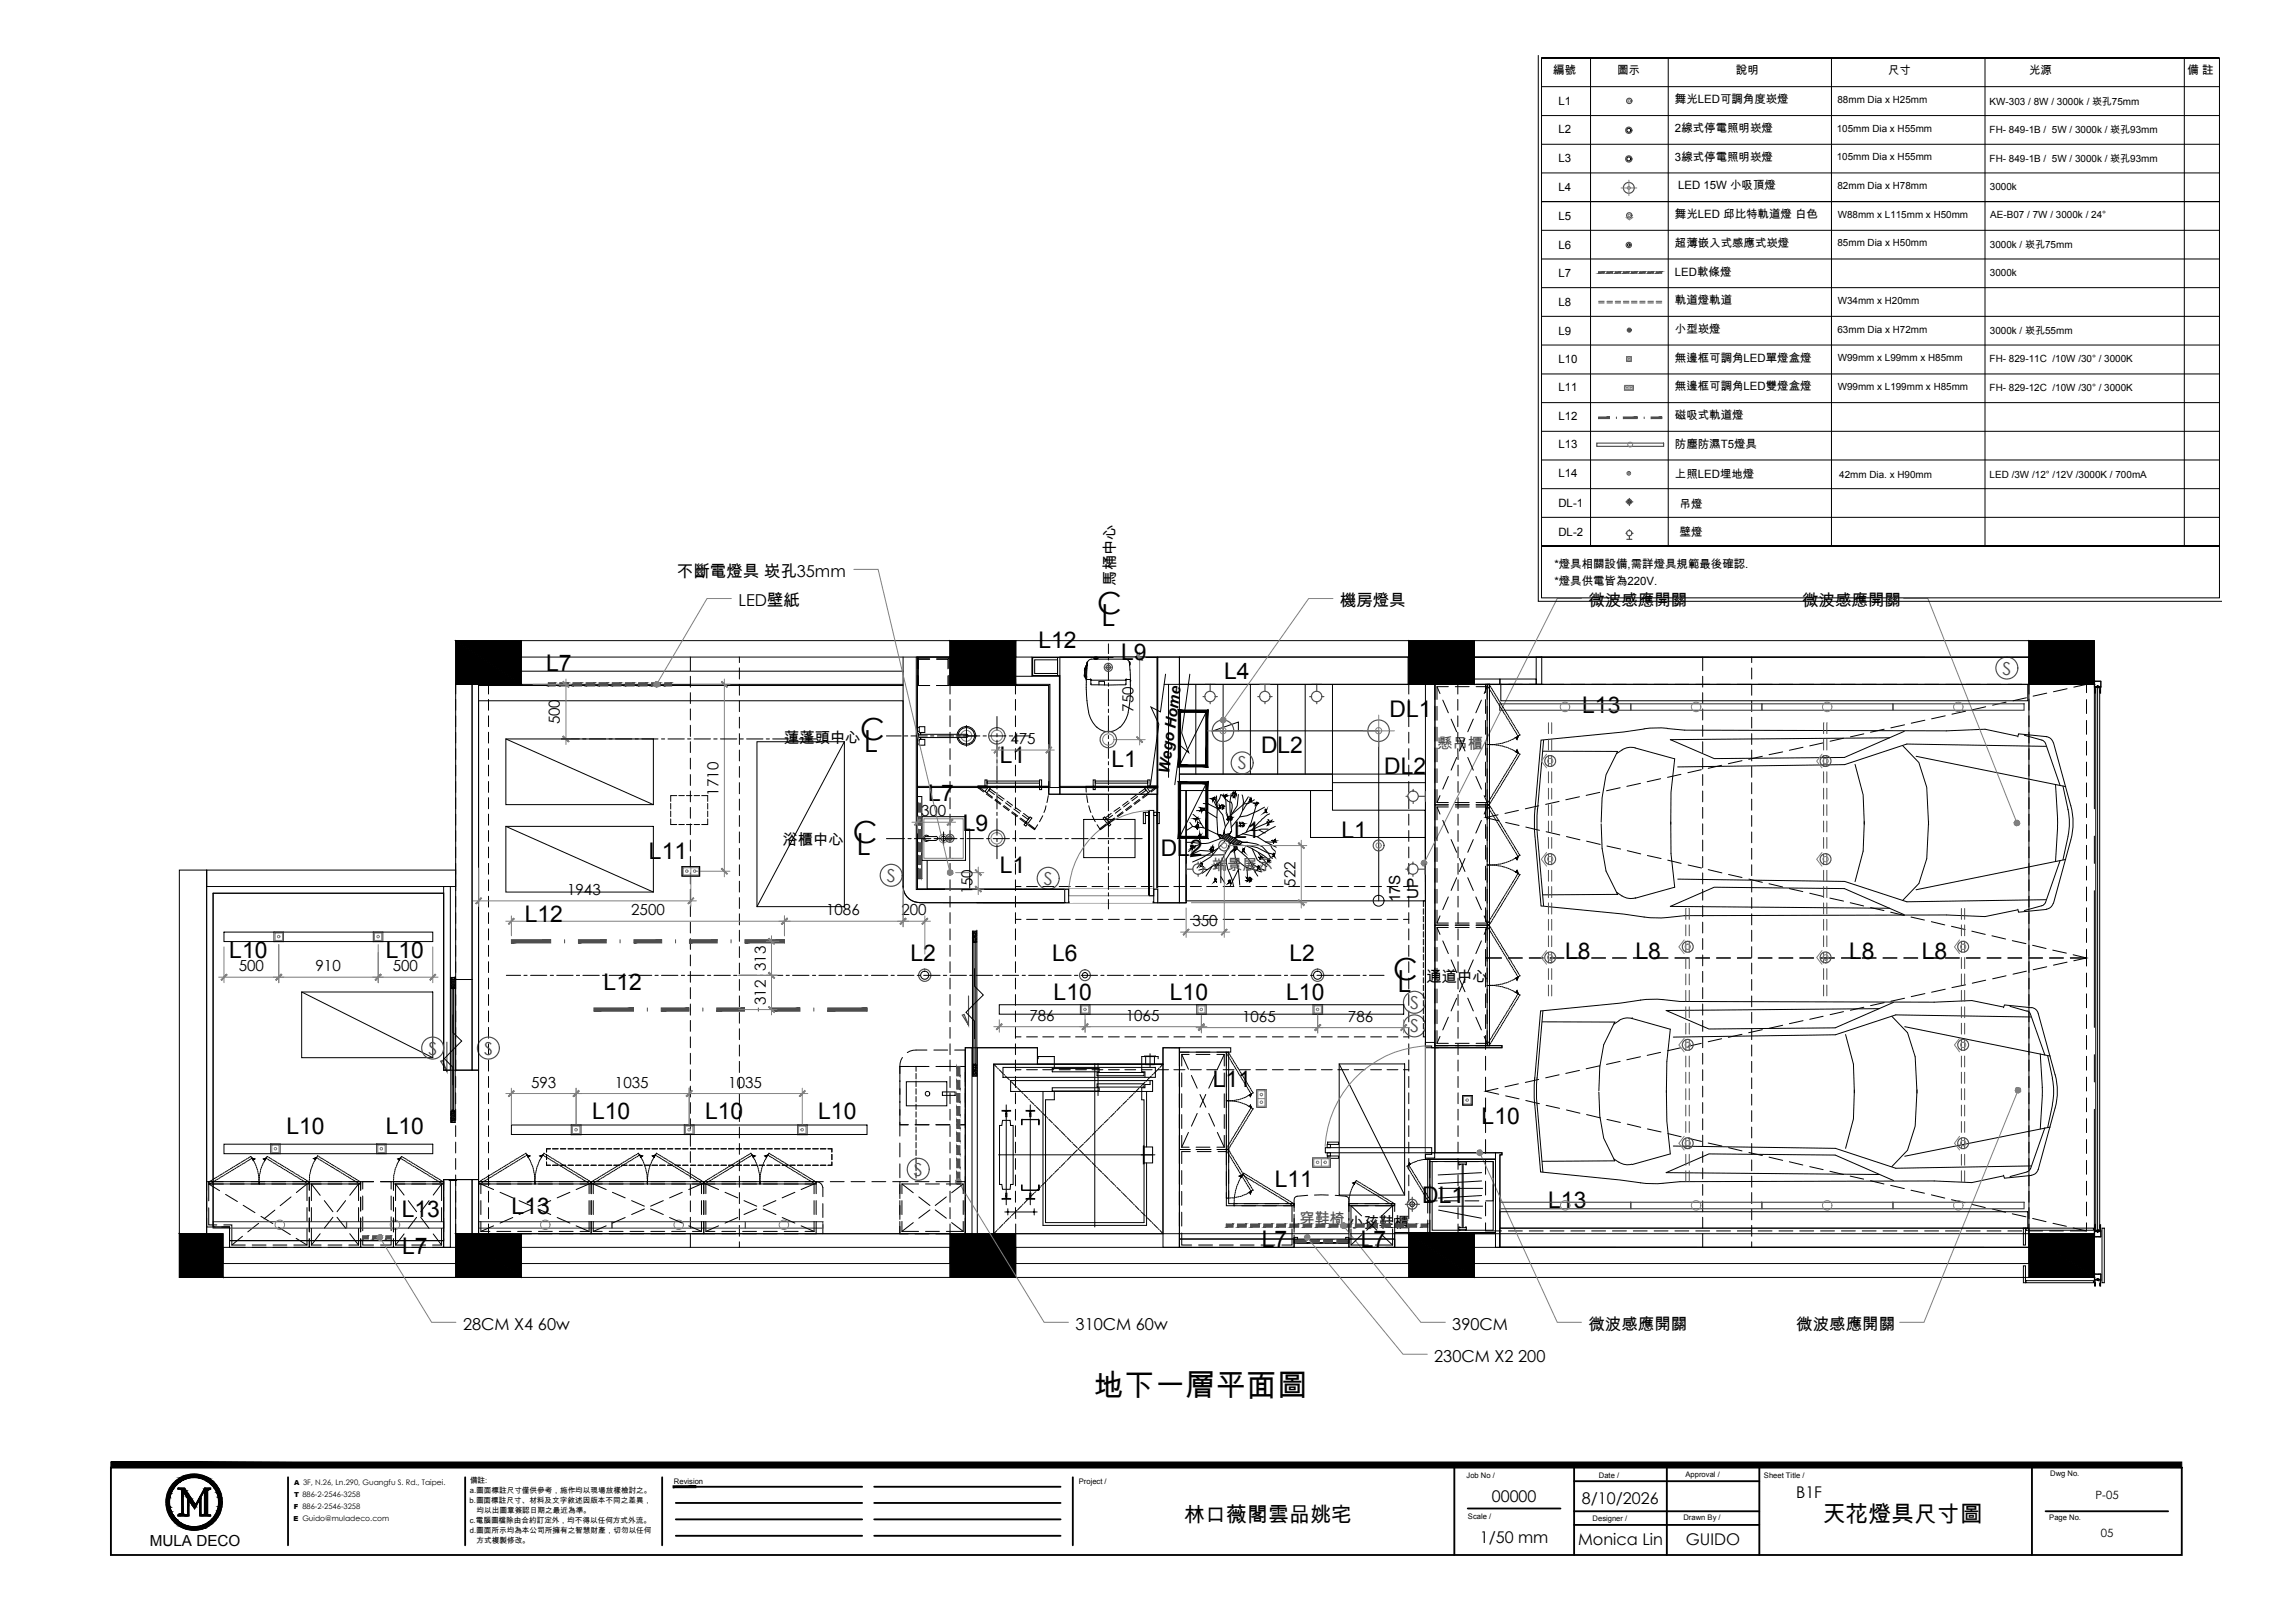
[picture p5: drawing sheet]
<svg xmlns="http://www.w3.org/2000/svg" width="420mm" height="297mm" viewBox="0 0 420 297" stroke-linecap="round" stroke-linejoin="round" font-family="sans-serif">
<defs><g id="words">
<g font-size="5.6">
<text x="200.9" y="112.4">C</text>
<text x="201.6" y="114.5">L</text>
<text x="157.5" y="135.5">C</text>
<text x="158.1" y="137.6">L</text>
<text x="156.1" y="154.3">C</text>
<text x="156.8" y="156.4">L</text>
<text x="255.1" y="179.3">C</text>
<text x="255.8" y="181.5">L</text>
<text x="200.2" y="255.5">地下一層平面圖</text>
</g>
<g font-size="4.2">
<text x="190.1" y="118.6">L12</text>
<text x="100" y="122.8">L7</text>
<text x="205.3" y="120.7">L9</text>
<text x="224.1" y="124.3">L4</text>
<text x="254.4" y="131.3">DL1</text>
<text x="289.7" y="130.5">L13</text>
<text x="230.9" y="137.8">DL2</text>
<text x="183" y="139.7">L1</text>
<text x="203.5" y="140.4">L1</text>
<text x="253.4" y="141.7">DL2</text>
<text x="170" y="146.5">L7</text>
<text x="176.3" y="152">L9</text>
<text x="226" y="153.3">L1</text>
<text x="245.6" y="153.3">L1</text>
<text x="118.8" y="157.3">L11</text>
<text x="183" y="159.8">L1</text>
<text x="212.5" y="156.7">DL2</text>
<text x="96.1" y="168.7">L12</text>
<text x="42" y="175.4">L10</text>
<text x="70.6" y="175.4">L10</text>
<text x="166.7" y="175.8">L2</text>
<text x="192.6" y="175.8">L6</text>
<text x="236.1" y="175.8">L2</text>
<text x="286.5" y="175.5">L8</text>
<text x="299.4" y="175.5">L8</text>
<text x="338.5" y="175.5">L8</text>
<text x="351.9" y="175.5">L8</text>
<text x="110.5" y="181.2">L12</text>
<text x="192.9" y="183">L10</text>
<text x="214.2" y="183">L10</text>
<text x="235.5" y="183">L10</text>
<text x="222" y="198.9">L11</text>
<text x="52.4" y="207.5">L10</text>
<text x="70.6" y="207.5">L10</text>
<text x="108.4" y="204.8">L10</text>
<text x="129.1" y="204.8">L10</text>
<text x="149.8" y="204.8">L10</text>
<text x="271.3" y="205.7">L10</text>
<text x="233.4" y="217.2">L11</text>
<text x="260.4" y="220.2">DL1</text>
<text x="283.4" y="221.2">L13</text>
<text x="73.6" y="222.7">L13</text>
<text x="93.7" y="222.1">L13</text>
<text x="73.6" y="229.5">L7</text>
<text x="231" y="228.3">L7</text>
<text x="249.1" y="228.3">L7</text>
<text x="333.7" y="278.5">天花燈具尺寸圖</text>
</g>
<text font-size="3.8" x="216.8" y="278.6">林口薇閣雲品姚宅</text>
<g font-size="3.3" fill="#4c4c4c">
<text x="366.6" y="123.5">S</text>
<text x="226.6" y="140.8">S</text>
<text x="162.4" y="161.4">S</text>
<text x="191.1" y="162">S</text>
<text x="258.2" y="184.6">S</text>
<text x="258.2" y="189">S</text>
<text x="78.4" y="193.1">S</text>
<text x="88.6" y="193.1">S</text>
<text x="167.3" y="215.3">S</text>
</g>
<g font-size="3">
<text x="123.9" y="105.6">不斷電燈具 崁孔35mm</text>
<text x="135.2" y="110.9">LED壁紙</text>
<text x="245.3" y="110.9">機房燈具</text>
<text x="290.8" y="110.9">微波感應開關</text>
<text x="329.9" y="110.9">微波感應開關</text>
<text x="84.8" y="243.4">28CM X4 60w</text>
<text x="196.9" y="243.4">310CM 60w</text>
<text x="265.9" y="243.4">390CM</text>
<text x="290.8" y="243.4">微波感應開關</text>
<text x="328.9" y="243.4">微波感應開關</text>
<text x="262.6" y="249.2">230CM X2 200</text>
<text x="273.1" y="274.9">00000</text>
<text x="289.6" y="275.3">8/10/2026</text>
<text x="328.8" y="274.1">B1F</text>
<text x="270.9" y="282.4">1/50 mm</text>
<text x="288.9" y="282.8">Monica Lin</text>
<text x="308.6" y="282.8">GUIDO</text>
</g>
<g font-size="2.8">
<text x="204.2" y="107.2" transform="rotate(-90 204.2 107.2)">馬桶中心</text>
<text x="207.5" y="130.2" transform="rotate(-90 207.5 130.2)">750</text>
<text x="102.5" y="132.6" transform="rotate(-90 102.5 132.6)">500</text>
<text x="143.6" y="135.9">蓮蓬頭中心</text>
<text x="185" y="136.2">475</text>
<text x="214.1" y="141.7" transform="rotate(-82 214.1 141.7)">Wego Home</text>
<text x="131.6" y="145.6" transform="rotate(-90 131.6 145.6)">1710</text>
<text x="168.6" y="149.4">300</text>
<text x="143.3" y="154.7">浴櫃中心</text>
<text x="103.8" y="163.8">1943</text>
<text x="115.6" y="167.5">2500</text>
<text x="151.2" y="167.5">1086</text>
<text x="165" y="167.5">200</text>
<text x="178" y="163.7" transform="rotate(-90 178 163.7)">150</text>
<text x="237.2" y="162.3" transform="rotate(-90 237.2 162.3)">522</text>
<text x="256.3" y="165.1" transform="rotate(-90 256.3 165.1)">17S</text>
<text x="259.7" y="164.6" transform="rotate(-90 259.7 164.6)">UP</text>
<text x="218.3" y="169.5">350</text>
<text x="43.7" y="177.8">500</text>
<text x="57.8" y="177.8">910</text>
<text x="71.9" y="177.8">500</text>
<text x="140.2" y="177.7" transform="rotate(-90 140.2 177.7)">313</text>
<text x="261.2" y="179.7">通道中心</text>
<text x="140.2" y="184" transform="rotate(-90 140.2 184)">312</text>
<text x="188.5" y="186.8">786</text>
<text x="206.1" y="186.8">1065</text>
<text x="227.4" y="187">1065</text>
<text x="246.8" y="187">786</text>
<text x="97.2" y="199.1">593</text>
<text x="112.6" y="199.1">1035</text>
<text x="133.3" y="199.1">1035</text>
<text x="27.4" y="282.9">MULA DECO</text>
</g>
<g font-size="2.8" fill="#4c4c4c">
<text x="263.1" y="137.1">懸吊櫃</text>
<text x="221.9" y="159.2">端景展示</text>
<text x="237.9" y="224.1">穿鞋椅 小孩鞋櫃</text>
</g>
<g font-size="2.1">
<text x="284.4" y="13.5">編號</text>
<text x="296.1" y="13.5">圖示</text>
<text x="317.8" y="13.5">說明</text>
<text x="345.7" y="13.5">尺寸</text>
<text x="371.5" y="13.5">光源</text>
<text x="400.5" y="13.5">備 註</text>
<text x="285.3" y="19.3">L1</text>
<text x="306.6" y="18.9">舞光LED可調角度崁燈</text>
<text x="285.3" y="24.4">L2</text>
<text x="285.3" y="29.6">L3</text>
<text x="306.6" y="29.4">3線式停電照明崁燈</text>
<text x="306.6" y="24.2">2線式停電照明崁燈</text>
<text x="285.3" y="35">L4</text>
<text x="307.2" y="34.6">LED 15W 小吸頂燈</text>
<text x="285.3" y="40.3">L5</text>
<text x="306.6" y="39.9">舞光LED 邱比特軌道燈 白色</text>
<text x="285.3" y="45.5">L6</text>
<text x="306.6" y="45.2">超薄嵌入式感應式崁燈</text>
<text x="285.3" y="50.8">L7</text>
<text x="306.6" y="50.4">LED軟條燈</text>
<text x="285.3" y="56.1">L8</text>
<text x="306.6" y="55.7">軌道燈軌道</text>
<text x="285.3" y="61.3">L9</text>
<text x="306.6" y="60.9">小型崁燈</text>
<text x="285.3" y="66.4">L10</text>
<text x="285.3" y="71.5">L11</text>
<text x="306.6" y="66.2">無邊框可調角LED單燈盒燈</text>
<text x="306.6" y="71.4">無邊框可調角LED雙燈盒燈</text>
<text x="285.3" y="76.8">L12</text>
<text x="306.6" y="76.7">磁吸式軌道燈</text>
<text x="285.3" y="82.1">L13</text>
<text x="306.6" y="81.9">防塵防濕T5燈具</text>
<text x="285.3" y="87.3">L14</text>
<text x="306.6" y="87.5">上照LED埋地燈</text>
<text x="285.3" y="92.8">DL-1</text>
<text x="307.5" y="92.9">吊燈</text>
<text x="285.3" y="98.1">DL-2</text>
<text x="307.5" y="98.2">壁燈</text>
<text x="284.6" y="103.9">*燈具相關設備,需詳燈具規範最後確認.</text>
<text x="284.6" y="107.1">*燈具供電皆為220V.</text>
<text x="383.7" y="274.4">P-05</text>
<text x="384.6" y="281.4">05</text>
</g>
<g font-size="1.8">
<text x="336.4" y="18.8">88mm Dia x H25mm</text>
<text x="364.3" y="19.2">KW-303 / 8W / 3000k / 崁孔75mm</text>
<text x="336.3" y="29.3">105mm Dia x H55mm</text>
<text x="336.3" y="24.1">105mm Dia x H55mm</text>
<text x="364.3" y="29.7">FH- 849-1B / 5W / 3000k / 崁孔93mm</text>
<text x="364.3" y="24.4">FH- 849-1B / 5W / 3000k / 崁孔93mm</text>
<text x="336.4" y="34.6">82mm Dia x H78mm</text>
<text x="364.3" y="34.7">3000k</text>
<text x="336.5" y="39.9">W88mm x L115mm x H50mm</text>
<text x="364.4" y="39.9">AE-B07 / 7W / 3000k / 24°</text>
<text x="336.4" y="45.1">85mm Dia x H50mm</text>
<text x="364.3" y="45.4">3000k / 崁孔75mm</text>
<text x="364.3" y="50.4">3000k</text>
<text x="336.5" y="55.6">W34mm x H20mm</text>
<text x="336.4" y="60.9">63mm Dia x H72mm</text>
<text x="364.3" y="61.2">3000k / 崁孔55mm</text>
<text x="336.5" y="66.1">W99mm x L99mm x H85mm</text>
<text x="336.5" y="71.4">W99mm x L199mm x H85mm</text>
<text x="364.3" y="66.2">FH- 829-11C /10W /30° / 3000K</text>
<text x="364.3" y="71.5">FH- 829-12C /10W /30° / 3000K</text>
<text x="336.7" y="87.5">42mm Dia. x H90mm</text>
<text x="364.3" y="87.5">LED /3W /12° /12V /3000K / 700mA</text>
</g>
<g font-size="1.4">
<text x="86" y="275">b.圖面標註尺寸、材料及文字敘述因版本不同之差異，</text>
<text x="86" y="273.2">a.圖面標註尺寸僅供參考，施作均以現場放樣檢討之。</text>
<text x="86" y="271.3">備註:</text>
<text x="123.4" y="271.5">Revision</text>
<text x="197.5" y="271.5">Project /</text>
<text x="268.5" y="270.5">Job No /</text>
<text x="292.7" y="270.5">Date /</text>
<text x="308.6" y="270.3">Approval /</text>
<text x="322.9" y="270.5">Sheet Title /</text>
<text x="375.4" y="270.2">Dwg No.</text>
<text x="86" y="278.8">c.電腦圖檔除由合約訂定外，均不得以任何方式外流。</text>
<text x="86" y="280.6">d.圖面所示均為本公司所擁有之智慧財產，切勿以任何</text>
<text x="87.3" y="276.9">均以出圖章簽認日期之最近為準。</text>
<text x="268.8" y="277.9">Scale /</text>
<text x="291.6" y="278.3">Designer /</text>
<text x="308.2" y="278.2">Drawn By /</text>
<text x="375.2" y="278.2">Page No.</text>
<text x="87.3" y="282.4">方式複製修改。</text>
</g>
<g font-size="1.3">
<text x="53.8" y="274">T 886-2-2546-3258</text>
<text x="53.9" y="271.7">A 3F, N.26, Ln.290, Guangfu S. Rd., Taipei.</text>
<text x="53.7" y="278.5">E Guido@muladeco.com</text>
<text x="53.8" y="276.2">F 886-2-2546-3258</text>
</g>
</g></defs>
<!-- layer: 0 -->
<g fill="#000" stroke="#000" stroke-width=".18">
<path d="M33.3 277.3h.3zM33.3 277.2h.3zM33.9 279.8h3.3l-.8 .1zM35.2 275.5h.7l-.3 .5zM35.5 275.8h.3l-.2 .2zM35.5 275.8h.2l-.1 .2zM34.7 269.9h1.7z"/>
<path d="M83.4 117.2l12 8.1v-8.1zM83.4 117.2l12 8.1h-12z"/>
<path d="M173.9 117.2l12.1 8.1v-8.1zM173.9 117.2l12.1 8.1h-12.1z"/>
<path d="M257.9 117.2l12 8.1v-8.1zM257.9 117.2l12 8.1h-12z"/>
<path d="M371.5 117.2l11.9 8.1v-8.1zM371.5 117.2l11.9 8.1h-11.9z"/>
<path d="M32.8 225.8l8 8v-8zM32.8 225.8l8 8h-8z"/>
<path d="M83.4 225.8l12 8v-8zM83.4 225.8l12 8h-12z"/>
<path d="M173.9 225.8l12.1 8v-8zM173.9 225.8l12.1 8h-12.1z"/>
<path d="M257.9 225.8l12 8v-8zM257.9 225.8l12 8h-12z"/>
<path d="M371.5 225.8l11.9 8v-8zM371.5 225.8l11.9 8h-11.9z"/>
<path d="M30.5 274.9l.3 .9-.1-.9zM30.5 274.9l.3 .9h-.2z"/>
<path d="M30.8 273.2h.3zM30.8 273.2h.3z"/>
<path d="M30.8 276.7h.3zM30.8 276.7h.3z"/>
<path d="M30.6 274l.2 .1zM30.6 274l.2 .1z"/>
<path d="M30.6 274.1l.1 .8 .1-.8zM30.6 274.1l.1 .8h-.2z"/>
<path d="M30.6 275.8h.2zM30.6 275.8h.2z"/>
<path d="M30.6 275.8l.5 .9-.3-.9zM30.6 275.8l.5 .9h-.3z"/>
<path d="M30.9 274.9l.2 .8-.1-.8zM30.9 274.9l.2 .8z"/>
<path d="M30.9 274.9l.2 .8-.1-.8zM30.9 274.9l.2 .8z"/>
<path d="M31 274.1v.8zM31 274.1v.8h-.1z"/>
<path d="M31 275.7l.1 .1zM31 275.7l.1 .1z"/>
<path d="M30.8 273.2v.8l.3-.8zM30.8 273.2v.8h-.2z"/>
<path d="M31 274.1v.8zM31 274.1v.8h-.1z"/>
<path d="M31 275.7l.1 .1zM31 275.7l.1 .1z"/>
<path d="M30.8 276.7l.6 .8-.3-.8zM30.8 276.7l.6 .8h-.3z"/>
<path d="M31 274.1h.1zM31 274.1h.1z"/>
<path d="M31 275.8l.3 .7-.2-.7zM31 275.8l.3 .7h-.1z"/>
<path d="M31 274.1h.1zM31 274.1h.1z"/>
<path d="M31 275.8l.3 .7-.2-.7zM31 275.8l.3 .7h-.1z"/>
<path d="M31.1 272.4h.3zM31.1 272.4h.3z"/>
<path d="M31.1 277.5h.3zM31.1 277.5h.3z"/>
<path d="M31.2 273.2l.1 .1zM31.2 273.2l.1 .1z"/>
<path d="M31.2 273.3l-.1 .8 .2-.8zM31.2 273.3l-.1 .8h-.1z"/>
<path d="M31.2 276.5l.1 .1zM31.2 276.5l.1 .1z"/>
<path d="M31.2 276.6l.5 .7zM31.2 276.6l.5 .7h-.1z"/>
<path d="M31.2 273.2l.1 .1zM31.2 273.2l.1 .1z"/>
<path d="M31.2 273.3l-.1 .8 .2-.8zM31.2 273.3l-.1 .8h-.1z"/>
<path d="M31.2 276.5l.1 .1zM31.2 276.5l.1 .1z"/>
<path d="M31.2 276.6l.5 .7zM31.2 276.6l.5 .7h-.1z"/>
<path d="M31.1 272.4v.8l.3-.8zM31.1 272.4v.8h-.3z"/>
<path d="M31.1 277.5l.9 .7-.6-.7zM31.1 277.5l.9 .7h-.3z"/>
<path d="M31.7 271.6h.3zM31.7 271.6h.3z"/>
<path d="M31.7 278.2h.3zM31.7 278.2h.3z"/>
<path d="M31.6 272.5l-.3 .7 .4-.7zM31.6 272.5l-.4 .7z"/>
<path d="M31.6 277.3l.1 .1zM31.6 277.3l.1 .1z"/>
<path d="M31.6 272.5l-.3 .7 .4-.7zM31.6 272.5l-.4 .7z"/>
<path d="M31.6 277.3l.1 .1zM31.6 277.3l.1 .1z"/>
<path d="M31.6 272.4h.1zM31.6 272.4l.1 .1z"/>
<path d="M31.6 277.4l.6 .6zM31.6 277.4l.6 .6z"/>
<path d="M31.6 272.4h.1zM31.6 272.4l.1 .1z"/>
<path d="M31.6 277.4l.6 .6zM31.6 277.4l.6 .6z"/>
<path d="M31.7 271.6l-.3 .8 .6-.8zM31.7 271.6l-.3 .8h-.3z"/>
<path d="M31.7 278.2l.9 .6-.6-.6zM31.7 278.2l.9 .6h-.4z"/>
<path d="M32.1 271.9l-.4 .5 .5-.5zM32.1 271.9l-.4 .5h-.1z"/>
<path d="M32.1 278l.2 .1zM32.1 278l.2 .1z"/>
<path d="M32.1 271.9l-.4 .5 .5-.5zM32.1 271.9l-.4 .5h-.1z"/>
<path d="M32.1 278l.2 .1zM32.1 278l.2 .1z"/>
<path d="M32.1 271.8h.2zM32.1 271.8l.1 .1z"/>
<path d="M32.1 278.1l.7 .4-.5-.4zM32.1 278.1l.7 .4z"/>
<path d="M32.1 271.8h.2zM32.1 271.8l.1 .1z"/>
<path d="M32.1 278.1l.7 .4-.5-.4zM32.1 278.1l.7 .4z"/>
<path d="M32.2 271l-.2 .6 .6-.6zM32.2 271l-.2 .6h-.3z"/>
<path d="M32.2 278.8h.5zM32.2 278.8h.5z"/>
<path d="M32.3 271h.4zM32.3 271h.3z"/>
<path d="M32.3 278.8l1.1 .5-.7-.5zM32.3 278.8l1.1 .5h-.5z"/>
<path d="M32.7 271.3l-.4 .5 .5-.5zM32.1 271.8l.6-.5-.4 .5z"/>
<path d="M32.7 278.5l.3 .2zM32.7 278.5l.3 .2z"/>
<path d="M32.7 271.3l-.4 .5 .5-.5zM32.1 271.8l.6-.5-.4 .5z"/>
<path d="M32.7 278.5l.3 .2zM32.7 278.5l.3 .2z"/>
<path d="M32.8 271.2h.2zM32.7 271.3h.1z"/>
<path d="M32.8 278.7l.7 .3zM32.8 278.7l.7 .3z"/>
<path d="M32.8 271.2h.2zM32.7 271.3h.1z"/>
<path d="M32.8 278.7l.7 .3zM32.8 278.7l.7 .3z"/>
<path d="M33.2 277.3h.5zM33.2 277.3h.5z"/>
<path d="M33.2 277.3h.5zM33.2 277.3h.5z"/>
<path d="M33.2 277.3h.5zM33.2 277.3h.5z"/>
<path d="M32.9 270.6l-.2 .4 .7-.4zM32.3 271l.6-.4-.2 .4z"/>
<path d="M32.9 279.3h.7zM32.9 279.3h.7z"/>
<path d="M33.3 272.8l.2 1.2v-1.2zM33.3 272.8l.2 1.2h-.2z"/>
<path d="M33.3 274l.2 3v-3zM33.3 274l.2 3h-.2z"/>
<path d="M33.3 277l.2 .1zM33.3 277l.2 .1z"/>
<path d="M33.3 277.1h.2zM33.3 277.1h.2z"/>
<path d="M33.3 277.1h.2zM33.3 277.1h.2zM33.3 277.1h.2zM33.3 277.1h.2z"/>
<path d="M33.3 272.8l.2 .4v-.4zM33.3 272.8l.2 .4h-.2z"/>
<path d="M33.3 273.2l.2 3.8v-3.8zM33.3 273.2l.2 3.8h-.2z"/>
<path d="M33.3 277l.2 .1zM33.3 277l.2 .1z"/>
<path d="M33.3 277.1h.2zM33.3 277.1h.2z"/>
<path d="M33.3 277.1h.2zM33.3 277.1h.2zM33.3 277.1h.2zM33.3 277.1h.2z"/>
<path d="M33.3 272.8l.2 4.2v-4.2zM33.3 272.8l.2 4.2h-.2z"/>
<path d="M33.3 277l.2 .1zM33.3 277l.2 .1z"/>
<path d="M33.3 277.1h.2zM33.3 277.1h.2z"/>
<path d="M33.3 277.1h.2zM33.3 277.1h.2zM33.3 277.1h.2zM33.3 277.1h.2z"/>
<path d="M33.3 277.1l.2 .1zM33.3 277.1l.2 .1zM33.3 277.2h.2zM33.3 277.2h.2z"/>
<path d="M33.3 277.2h.3zM33.3 277.2h.3zM33.3 277.2h.3z"/>
<path d="M33.3 270.8l-.3 .4 .5-.4zM32.8 271.2l.5-.4-.3 .4z"/>
<path d="M33.3 277.1l.2 .1zM33.3 277.1l.2 .1zM33.3 277.2h.2zM33.3 277.2h.2z"/>
<path d="M33.3 277.2h.3zM33.3 277.2h.3zM33.3 277.2h.3z"/>
<path d="M33.3 279l.5 .1zM33.3 279l.5 .1z"/>
<path d="M33.3 270.8l-.3 .4 .5-.4zM32.8 271.2l.5-.4-.3 .4z"/>
<path d="M33.3 277.1l.2 .1zM33.3 277.1l.2 .1zM33.3 277.2h.2zM33.3 277.2h.2z"/>
<path d="M33.3 277.2h.3zM33.3 277.2h.3zM33.3 277.2h.3z"/>
<path d="M33.3 279l.5 .1zM33.3 279l.5 .1z"/>
<path d="M33.3 277.2l.3 .1zM33.3 277.2l.3 .1zM33.2 277.3h.4z"/>
<path d="M33.3 277.2l.3 .1zM33.3 277.2l.3 .1zM33.2 277.3h.4z"/>
<path d="M33.3 277.2l.3 .1zM33.3 277.2l.3 .1zM33.2 277.3h.4z"/>
<path d="M33 270.5h.6zM32.9 270.6h.5z"/>
<path d="M33 279.3l1.2 .3-.6-.3zM33 279.3l1.2 .3h-.7z"/>
<path d="M33.2 277.3h.4zM33.2 277.3h.4z"/>
<path d="M33.2 277.3h.5zM33.2 277.3h.5z"/>
<path d="M33.2 277.3h.4zM33.2 277.3h.4z"/>
<path d="M33.2 277.3h.5zM33.2 277.3h.5z"/>
<path d="M33.2 277.3h.4zM33.2 277.3h.4z"/>
<path d="M33.2 277.3h.5zM33.2 277.3h.5z"/>
<path d="M33.2 277.3h.5zM33.1 277.3h.6zM33.1 277.3h.6zM33.1 277.3h.6z"/>
<path d="M33.2 277.3h.5zM33.1 277.3h.6zM33.1 277.3h.6zM33.1 277.3h.6z"/>
<path d="M33.2 277.3h.5zM33.1 277.3h.6zM33.1 277.3h.6zM33.1 277.3h.6z"/>
<path d="M33.1 277.3h.7zM33 277.3h.8z"/>
<path d="M33.1 277.3h.7zM33 277.3h.8z"/>
<path d="M33.1 277.3h.7zM33 277.3h.8z"/>
<path d="M32.6 272.4l1.2 .1zM32.6 272.4l1.2 .1z"/>
<path d="M33.5 270.7h.3zM33.3 270.8h.2z"/>
<path d="M32.6 272.4l1.2 .1zM32.6 272.4l1.2 .1z"/>
<path d="M33.5 279.1l.8 .2zM33.5 279.1l.8 .2z"/>
<path d="M33.5 270.7h.3zM33.3 270.8h.2z"/>
<path d="M32.6 272.4l1.2 .1zM32.6 272.4l1.2 .1z"/>
<path d="M33.5 279.1l.8 .2zM33.5 279.1l.8 .2z"/>
<path d="M33.1 272.5l.9 .3-.2-.3zM33.1 272.5l.9 .3h-.7z"/>
<path d="M33.1 272.5l.9 .3-.2-.3zM33.1 272.5l.9 .3h-.7z"/>
<path d="M33.1 272.5l.9 .3-.2-.3zM33.1 272.5l.9 .3h-.7z"/>
<path d="M33.9 279.8l.8 .1h1.7zM34.7 279.9h1.7z"/>
<path d="M33.3 272.8h.7zM33.3 272.8h.7z"/>
<path d="M33.3 272.8h.7zM33.3 272.8h.7z"/>
<path d="M33.3 272.8h.7zM33.3 272.8h.7z"/>
<path d="M33.5 272.8l1.3 1.2-.8-1.2zM33.5 272.8l1.3 1.2h-.6z"/>
<path d="M33.5 272.8l.8 .4-.3-.4zM33.5 272.8l.8 .4h-.5z"/>
<path d="M33.5 272.8l1.5 1.5-1-1.5zM33.5 272.8l1.5 1.5h-.6z"/>
<path d="M32.6 277.3l1.6 .1zM32.6 277.3l1.6 .1z"/>
<path d="M32.6 277.3l1.6 .1zM32.6 277.3l1.6 .1z"/>
<path d="M33.5 270.2l.1 .3 .6-.3zM33 270.5l.5-.3 .1 .3z"/>
<path d="M32.6 277.3l1.6 .1zM32.6 277.3l1.6 .1z"/>
<path d="M33.5 279.6l1.5 .1zM33.5 279.6l1.5 .1h-1.2z"/>
<path d="M33.8 270.7l.5-.2h-.3zM33.5 270.7l.5-.2-.2 .2z"/>
<path d="M33.8 273.2l1.2 1.1-.7-1.1zM33.8 273.2l1.2 1.1h-.6z"/>
<path d="M34 279.3l.9 .1zM34 279.3l.9 .1z"/>
<path d="M33.8 270.7l.5-.2h-.3zM33.5 270.7l.5-.2-.2 .2z"/>
<path d="M34 279.3l.9 .1zM34 279.3l.9 .1z"/>
<path d="M34.4 274.4l.1 1.1v-1.1zM34.4 274.4l.1 1.1h-.1z"/>
<path d="M34.4 275.5l.1 1.9v-1.9zM34.4 275.5l.1 1.9h-.1z"/>
<path d="M34.4 274.4l.1 .5v-.5zM34.4 274.4l.1 .5h-.1z"/>
<path d="M34.4 274.9l.1 2.5v-2.5zM34.4 274.9l.1 2.5h-.1z"/>
<path d="M34.4 274.4l.1 .5v-.5zM34.4 274.4l.1 .5h-.1z"/>
<path d="M34.4 274.9l.1 2.5v-2.5zM34.4 274.9l.1 2.5h-.1z"/>
<path d="M34.2 274l.8 .3-.2-.3zM34.2 274l.8 .3h-.6z"/>
<path d="M34.3 270.4v.1l.6-.1zM34 270.5l.3-.1v.1z"/>
<path d="M34.3 279.4l.8 .1zM34.3 279.4l.8 .1z"/>
<path d="M34.3 270.4v.1l.6-.1zM34 270.5l.3-.1v.1z"/>
<path d="M34.3 279.4l.8 .1zM34.3 279.4l.8 .1z"/>
<path d="M33.8 270.1l.4 .1 .8-.1zM33.5 270.2l.3-.1 .4 .1z"/>
<path d="M33.8 279.7l1.3 .1zM33.8 279.7l1.3 .1z"/>
<path d="M34.4 274.3l.7 .1-.1-.1zM34.4 274.3l.7 .1h-.7z"/>
<path d="M34.4 274.3l.7 .1-.1-.1zM34.4 274.3l.7 .1h-.7z"/>
<path d="M34.4 274.3l.7 .1-.1-.1zM34.4 274.3l.7 .1h-.7z"/>
<path d="M34.5 274.4l1.3 1.1-.7-1.1zM34.5 274.4l1.3 1.1h-.6z"/>
<path d="M34.5 274.4l.9 .5-.3-.5zM34.5 274.4l.9 .5h-.5z"/>
<path d="M34.5 274.4l.9 .5-.3-.5zM34.5 274.4l.9 .5h-.5z"/>
<path d="M34.6 270.4h.5zM34.3 270.4h.6z"/>
<path d="M33.9 270.1h1.2zM33.8 270.1h1.2z"/>
<path d="M34.6 270.4h.5zM34.3 270.4h.6z"/>
<path d="M34.9 274.9l.9 .6-.4-.6zM34.9 274.9l.9 .6h-.6z"/>
<path d="M34.9 274.9l.9 .6-.4-.6zM34.9 274.9l.9 .6h-.6z"/>
<path d="M35.2 275.5l.6 .3 .1-.3zM35.2 275.5l.6 .3h-.3z"/>
<path d="M35.2 275.5l.5 .3 .2-.3zM35.2 275.5l.5 .3h-.2z"/>
<path d="M35.1 270.3l1.5 .1zM34.6 270.4h2z"/>
<path d="M35.1 270.3l1.5 .1zM34.6 270.4h2z"/>
<path d="M36.1 274.9l-.2 .6zM36.1 274.9l-.3 .6z"/>
<path d="M34.7 269.9l2.5 .2-.8-.2zM33.9 270.1l.8-.2 2.5 .2z"/>
<path d="M36 270.4h.9zM36 270.4h.9z"/>
<path d="M34.6 279.5h2zM34.6 279.5l1.4 .1z"/>
<path d="M36 270.4h.9zM36 270.4h.9z"/>
<path d="M34.6 279.5h2zM34.6 279.5l1.4 .1z"/>
<path d="M36.5 274.3l-.6 1.2 .7-1.2zM36.5 274.3l-.7 1.2z"/>
<path d="M36.6 274.2v.1zM36.6 274.2l-.1 .1z"/>
<path d="M36.6 274.2l-.4 .7zM36.6 274.2l-.5 .7z"/>
<path d="M36.6 274.2l-.7 1.3zM36.6 274.2l-.8 1.3z"/>
<path d="M36.6 274l.1 .2zM36.6 274l.1 .2h-.1z"/>
<path d="M36.6 274.2l.1 .1zM36.6 274.2l.1 .1z"/>
<path d="M36.6 274.3l.1 3.1zM36.6 274.3l.1 3.1z"/>
<path d="M36.6 274l.1 .2zM36.6 274l.1 .2h-.1z"/>
<path d="M36.6 274.2l.1 3.2zM36.6 274.2l.1 3.2z"/>
<path d="M36.6 274l.1 .2zM36.6 274l.1 .2h-.1z"/>
<path d="M36.6 274.2l.1 3.2zM36.6 274.2l.1 3.2z"/>
<path d="M36.3 270.4l.8 .1zM36.3 270.4l.8 .1z"/>
<path d="M36.3 279.4h.6zM36 279.5h.6z"/>
<path d="M36.3 270.4l.8 .1zM36.3 270.4l.8 .1z"/>
<path d="M36.3 279.4h.6zM36 279.5h.6z"/>
<path d="M36.8 270.5l.9 .2zM36.8 270.5l.9 .2z"/>
<path d="M36.8 279.3l.1 .1 .2-.1zM36.3 279.4l.5-.1 .1 .1z"/>
<path d="M36.8 270.5l.9 .2zM36.8 270.5l.9 .2z"/>
<path d="M36.8 279.3l.1 .1 .2-.1zM36.3 279.4l.5-.1 .1 .1z"/>
<path d="M36 270.1h1.3zM36 270.1h1.3z"/>
<path d="M36.2 270.1l1.4 .1-.3-.1zM36.2 270.1l1.4 .1z"/>
<path d="M36.2 279.7h1.1zM36 279.8h1.2z"/>
<path d="M37.3 272.8l-.6 1.2zM37.3 272.8l-.7 1.2z"/>
<path d="M37.4 272.6v.2zM37.4 272.6l-.1 .2z"/>
<path d="M37.4 272.6l-.7 1.4zM37.4 272.6l-.8 1.4z"/>
<path d="M37.4 272.6l-.7 1.4zM37.4 272.6l-.8 1.4z"/>
<path d="M36.9 270.2l1.2 .3-.5-.3zM36.9 270.2l1.2 .3h-.6z"/>
<path d="M36.9 279.6l.4 .1 .3-.1zM36.2 279.7l.7-.1 .4 .1z"/>
<path d="M37.3 270.7l.5 .1zM37.3 270.7l.5 .1z"/>
<path d="M37.1 279.3l.6-.2h-.4zM36.8 279.3l.5-.2-.2 .2z"/>
<path d="M37.3 270.7l.5 .1zM37.3 270.7l.5 .1z"/>
<path d="M37.1 279.3l.6-.2h-.4zM36.8 279.3l.5-.2-.2 .2z"/>
<path d="M37.6 270.8l.8 .4zM37.6 270.8l.8 .4z"/>
<path d="M37.6 279h.2zM37.3 279.1h.4z"/>
<path d="M37.6 270.8l.8 .4zM37.6 270.8l.8 .4z"/>
<path d="M37.6 279h.2zM37.3 279.1h.4z"/>
<path d="M37.5 272.8l.5 4.2v-4.2zM37.5 272.8l.5 4.2h-.5z"/>
<path d="M37.5 277l.5 .1zM37.5 277l.5 .1z"/>
<path d="M37.5 277.1h.5zM37.5 277.1h.5z"/>
<path d="M37.5 277.1l.5 .1zM37.5 277.1l.5 .1z"/>
<path d="M37.5 272.8l.5 4.2v-4.2zM37.5 272.8l.5 4.2h-.5z"/>
<path d="M37.5 277l.5 .1zM37.5 277l.5 .1z"/>
<path d="M37.5 277.1h.5zM37.5 277.1h.5z"/>
<path d="M37.5 277.1l.5 .1zM37.5 277.1l.5 .1z"/>
<path d="M37.5 272.8l.5 4.2v-4.2zM37.5 272.8l.5 4.2h-.5z"/>
<path d="M37.5 277l.5 .1zM37.5 277l.5 .1z"/>
<path d="M37.5 277.1h.5zM37.5 277.1h.5z"/>
<path d="M37.5 277.1l.5 .1zM37.5 277.1l.5 .1z"/>
<path d="M37.5 277.2h.5zM37.5 277.2h.5z"/>
<path d="M37.5 277.2h.5zM37.5 277.2h.5z"/>
<path d="M37.5 277.2h.5zM37.5 277.2h.5z"/>
<path d="M37.5 277.2h.5zM37.4 277.2h.6z"/>
<path d="M37.4 277.2l.7 .1zM37.4 277.2l.7 .1z"/>
<path d="M37.5 277.2h.5zM37.4 277.2h.6z"/>
<path d="M37.4 277.2l.7 .1zM37.4 277.2l.7 .1z"/>
<path d="M37.5 277.2h.5zM37.4 277.2h.6z"/>
<path d="M37.4 277.2l.7 .1zM37.4 277.2l.7 .1z"/>
<path d="M37.4 277.3h.8zM37.4 277.3h.8z"/>
<path d="M37.4 277.3h.8zM37.4 277.3h.8z"/>
<path d="M37.4 277.3h.8zM37.4 277.3h.8z"/>
<path d="M37.5 272.6l.5 .2 .1-.2zM37.5 272.6l.5 .2h-.5z"/>
<path d="M37.5 272.6l.5 .2 .1-.2zM37.5 272.6l.5 .2h-.5z"/>
<path d="M37.5 270.5l.7 .1zM37.5 270.5l.7 .1z"/>
<path d="M37.5 272.6l.5 .2 .1-.2zM37.5 272.6l.5 .2h-.5z"/>
<path d="M37.5 279.3l.1 .3 .5-.3zM36.9 279.6l.6-.3 .1 .3z"/>
<path d="M37.5 272.5h.7zM37.5 272.5l.6 .1h-.7z"/>
<path d="M37.3 277.3h.9zM37.2 277.3h1z"/>
<path d="M37.5 272.5h.7zM37.5 272.5l.6 .1h-.7z"/>
<path d="M37.3 277.3h.9zM37.2 277.3h1z"/>
<path d="M37.5 272.5h.7zM37.5 272.5l.6 .1h-.7z"/>
<path d="M37.3 277.3h.9zM37.2 277.3h1z"/>
<path d="M37.2 277.3h1.1zM37.2 277.3h1.1z"/>
<path d="M37.2 277.3h1.1zM37.2 277.3h1.1z"/>
<path d="M37.7 270.6l1.1 .4-.6-.4zM37.7 270.6l1.1 .4h-.4z"/>
<path d="M37.2 277.3h1.1zM37.2 277.3h1.1z"/>
<path d="M37.7 279.3h.5zM37.5 279.3h.6z"/>
<path d="M38.2 271.2l.3 .1zM38.2 271.2l.3 .1z"/>
<path d="M37.8 279l.6-.3h-.2zM37.6 279l.6-.3-.4 .3z"/>
<path d="M38.2 271.2l.3 .1zM38.2 271.2l.3 .1z"/>
<path d="M37.8 279l.6-.3h-.2zM37.6 279l.6-.3-.4 .3z"/>
<path d="M38.3 271.3l.7 .5-.5-.5zM38.3 271.3l.7 .5h-.2z"/>
<path d="M38.3 278.5l.1 .2 .1-.2zM38.3 278.5l.1 .2h-.2z"/>
<path d="M38.3 271.3l.7 .5-.5-.5zM38.3 271.3l.7 .5h-.2z"/>
<path d="M38.3 278.5l.1 .2 .1-.2zM38.3 278.5l.1 .2h-.2z"/>
<path d="M37.5 272.4l1 .1zM37.5 272.4l1 .1h-1z"/>
<path d="M36.9 277.3l1.6 .1zM36.9 277.3l1.6 .1z"/>
<path d="M37.5 272.4l1 .1zM37.5 272.4l1 .1h-1z"/>
<path d="M36.9 277.3l1.6 .1zM36.9 277.3l1.6 .1z"/>
<path d="M37.5 272.4l1 .1zM37.5 272.4l1 .1h-1z"/>
<path d="M36.9 277.3l1.6 .1zM36.9 277.3l1.6 .1z"/>
<path d="M38.4 271h.5zM38.4 271h.5z"/>
<path d="M38.4 278.8l-.2 .5 .6-.5zM37.7 279.3l.7-.5-.2 .5z"/>
<path d="M38.5 271l1 .6-.6-.6zM38.5 271l1 .6h-.4z"/>
<path d="M38.5 278.8h.4zM38.4 278.8h.4z"/>
<path d="M38.8 271.8l.3 .1zM38.8 271.8l.3 .1z"/>
<path d="M38.8 278.1l-.3 .4 .5-.4zM38.3 278.5l.5-.4-.3 .4z"/>
<path d="M38.8 271.8l.3 .1zM38.8 271.8l.3 .1z"/>
<path d="M38.8 278.1l-.3 .4 .5-.4zM38.3 278.5l.5-.4-.3 .4z"/>
<path d="M38.9 271.9l.6 .5zM38.9 271.9l.6 .5z"/>
<path d="M38.9 278h.2zM38.9 278l.1 .1h-.2z"/>
<path d="M38.9 271.9l.6 .5zM38.9 271.9l.6 .5z"/>
<path d="M38.9 278h.2zM38.9 278l.1 .1h-.2z"/>
<path d="M39.1 271.6h.4zM39.1 271.6h.4z"/>
<path d="M39.1 278.2h.4zM39.1 278.2h.4z"/>
<path d="M39.1 271.6l.9 .8-.5-.8zM39.1 271.6l.9 .8h-.3z"/>
<path d="M39.1 278.2l-.2 .6 .6-.6zM38.5 278.8l.6-.6-.2 .6z"/>
<path d="M39.4 272.4l.2 .1zM39.4 272.4l.2 .1z"/>
<path d="M39.4 277.4l-.3 .6 .4-.6zM39.4 277.4l-.3 .6h-.2z"/>
<path d="M39.4 272.4l.2 .1zM39.4 272.4l.2 .1z"/>
<path d="M39.4 277.4l-.3 .6 .4-.6zM39.4 277.4l-.3 .6h-.2z"/>
<path d="M39.4 272.5l.5 .7-.3-.7zM39.4 272.5l.5 .7h-.1z"/>
<path d="M39.4 277.3h.2zM39.4 277.3l.1 .1z"/>
<path d="M39.4 272.5l.5 .7-.3-.7zM39.4 272.5l.5 .7h-.1z"/>
<path d="M39.4 277.3h.2zM39.4 277.3l.1 .1z"/>
<path d="M39.7 272.4h.3zM39.7 272.4h.3z"/>
<path d="M39.7 277.5h.3zM39.7 277.5h.3z"/>
<path d="M39.8 273.2l.1 .1zM39.8 273.2l.1 .1z"/>
<path d="M39.8 273.3l.4 .8zM39.8 273.3l.4 .8h-.2z"/>
<path d="M39.8 276.5l.1 .1zM39.8 276.5l.1 .1z"/>
<path d="M39.8 276.6l-.2 .7 .3-.7zM39.8 276.6l-.2 .7h-.2z"/>
<path d="M39.8 273.2l.1 .1zM39.8 273.2l.1 .1z"/>
<path d="M39.8 273.3l.4 .8zM39.8 273.3l.4 .8h-.2z"/>
<path d="M39.8 276.5l.1 .1zM39.8 276.5l.1 .1z"/>
<path d="M39.8 276.6l-.2 .7 .3-.7zM39.8 276.6l-.2 .7h-.2z"/>
<path d="M39.7 272.4l.7 .8-.4-.8zM39.7 272.4l.7 .8h-.3z"/>
<path d="M39.7 277.5l-.2 .7 .5-.7zM39.7 277.5l-.2 .7h-.4z"/>
<path d="M40.1 273.2h.3zM40.1 273.2h.3z"/>
<path d="M40.1 276.7h.3zM40.1 276.7h.3z"/>
<path d="M40 274.1h.2zM40 274.1h.2z"/>
<path d="M40 274.1l.2 .8v-.8zM40 274.1l.2 .8h-.1z"/>
<path d="M40 275.7l.2 .1zM40 275.7l.2 .1z"/>
<path d="M40 275.8l-.1 .7 .3-.7zM40 275.8l-.2 .7z"/>
<path d="M40 274.1h.2zM40 274.1h.2z"/>
<path d="M40 274.1l.2 .8v-.8zM40 274.1l.2 .8h-.1z"/>
<path d="M40 275.7l.2 .1zM40 275.7l.2 .1z"/>
<path d="M40 275.8l-.1 .7 .3-.7zM40 275.8l-.2 .7z"/>
<path d="M40.1 274.9l.1 .8v-.8zM40.1 274.9l.1 .8h-.2z"/>
<path d="M40.1 274.9l.1 .8v-.8zM40.1 274.9l.1 .8h-.2z"/>
<path d="M40.1 273.2l.5 .8-.2-.8zM40.1 273.2l.5 .8h-.3z"/>
<path d="M40.1 276.7l-.1 .8 .4-.8zM40.1 276.7l-.1 .8h-.3z"/>
<path d="M40.3 274l.3 .1zM40.3 274l.3 .1z"/>
<path d="M40.3 274.1l.4 .8-.1-.8zM40.3 274.1l.4 .8h-.3z"/>
<path d="M40.3 275.8h.3zM40.3 275.8h.3z"/>
<path d="M40.3 275.8l.1 .9 .2-.9zM40.3 275.8l.1 .9h-.3z"/>
<path d="M40.4 274.9l.2 .9 .1-.9zM40.4 274.9l.2 .9h-.3z"/>
<path d="M123.2 272.3h4.2v-.4zM123.2 271.9h4.2l-4.2 .4z"/>
<path d="M20.3 267.6l379.1 1v-1zM20.3 267.6l379.1 1h-379.1z"/>
</g>
<!-- layer: I-WALL -->
<g fill="none" stroke="#000" stroke-width=".18">
<path d="M95.4 117.2h78.5v3.1h-78.5zM186 117.2h71.9v3.1h-71.9zM269.9 117.2h101.6v3.1h-101.6zM83.4 125.3h3v54h-3zM86.4 125.3h1.2v70.6h-1.2zM87.6 125.3h77.7M87.6 125.5h77.7M95.4 122.8h69.9M165.3 120.3v41.9M167.8 120.3v42.5h27.1v2.4M185.9 123.8h8.1v20.3h-1.8v-18.8h-6.2zM188.9 120.3v3.5"/>
<path d="M211.9 120.3h4v44.9h-4zM215.9 120.3h41.9v5h-41.9zM261 125.3v86.9h12.8M262.7 125.3v85.7M269.9 124.3h4.7v1h-4.7zM274.6 124.3h6.6v1h-6.6zM281.2 120.3h1.1v5h-1.1zM32.8 159.2h5v66.6h-5zM37.8 159.2h45.6v3h-45.6zM37.8 159.2v66.6M215.9 141.7h28.1v3h-28.1zM215.9 144.7h1.3v20.5h-1.3z"/>
<path d="M81.2 162.2h1.3v33.7h-1.3zM83.4 179.3h3v16.6h-3zM165.3 162.2a2.98 2.98 0 0 0 3 3M168.3 165.2h26.6v-2.4v2.4h-16.1M176.7 191.8h1.3v34h-1.3zM178.9 191.8h11v3h-8v31h-3zM212.9 191.8h3v36.5h-3zM216 191.8h9.3v.8h-9.4zM261 191.8h2.4M262.7 191.4h12.3v.4h-12.3zM81.2 215.9h1.3v12.4h-1.3zM82.2 215.9h.3v.2h.9v-.2h.2v.2h-1.4z"/>
<path d="M83.4 215.9h3v9.9h-3zM86.4 215.9h1.2v9.9h-1.2zM261 211h12.8M273.8 211h1.2v.4h-.4v16.9h-.8zM40.8 228.3h42.6v3h-42.6zM95.4 228.3h78.5v3h-78.5zM95.4 225.8h78.5M186 228.3h71.9v3h-71.9zM215.9 226.8h21v1.5h-21zM236.9 226.5h.7v.4h-.4v.6h9.5v-.6h-.3v-.4h.6v1h-10.1zM247 226.8h8.3v1.5h-8.3zM255.3 225.6h18.5v.2h-15.9v2.5h-2.6z"/>
<path d="M269.9 228.3h101.6v3h-101.6z"/>
</g>
<path d="M83.4 117.2h12v8.1h-12zM173.9 117.2h12.1v8.1h-12.1zM257.9 117.2h12v8.1h-12zM371.5 117.2h11.9v8.1h-11.9zM32.8 225.8h8v8h-8zM83.4 225.8h12v8h-12zM173.9 225.8h12.1v8h-12.1zM257.9 225.8h12v8h-12zM371.5 225.8h11.9v8h-11.9z" fill="none" stroke="#000" stroke-width=".18"/>
<g fill="none" stroke="#000" stroke-width=".18">
<path d="M181.9 194.8l.6 .6M182.7 195.5l.1 .2M183 195.8l.6 .7M183.8 196.6l.1 .2M184.1 196.9l.7 .7M184.9 197.8l.2 .1M185.2 198l.7 .7M186 198.9l.2 .1M186.3 199.2l.8 .7M189.9 194.8h23l-.5 .6M208.5 199.2l-.7 .7M208.8 198.9l-.1 .1"/>
<path d="M209.7 198l-.8 .7M210 197.8l-.2 .1M210.8 196.9l-.7 .7M211.1 196.6l-.2 .2M211.9 195.8l-.7 .7M212.2 195.5l-.1 .2M187.2 200l.1 .1M187.5 200.3l.7 .7M188.2 219.5l-.7 .7M188.3 201.2l.2 .1M188.5 219.2l-.2 .2M188.6 201.5l.7 .6"/>
<path d="M189.3 218.4l-.7 .7M189.4 202.3l.2 .1M189.6 218.1l-.2 .2M189.7 202.6l.7 .7M190.4 217.3l-.7 .7M190.6 203.4l.1 .2M190.7 217l-.1 .1M190.9 203.7l.7 .7M191.6 216.1l-.7 .8M191.7 204.5l.1 .2M191.8 215.8l-.1 .2M192 204.8l.7 .7"/>
<path d="M192.7 215l-.7 .7M192.9 205.7l.1 .1M193 214.7l-.1 .2M193.1 205.9l.7 .8M193.8 213.9l-.7 .7M194 206.8l.1 .2M194.1 213.6l-.1 .1M194.3 207.1l.7 .7M195 212.8l-.7 .7M195.1 207.9l.1 .2M195.2 212.5l-.1 .1M195.4 208.2l.7 .7"/>
<path d="M196.1 211.6l-.7 .7M196.2 209.1l.2 .1M196.4 211.3l-.2 .2M196.5 209.4l.7 .6M197.2 210.5l-.7 .7M197.4 210.2l.1 .1M197.5 210.2l-.1 .1M197.6 210.5l.8 .7M198.4 209.4l-.8 .6M198.5 211.3l.2 .2M198.7 209.1l-.2 .1M198.8 211.6l.7 .7"/>
<path d="M199.5 208.2l-.7 .7M199.6 212.5l.2 .1M199.8 207.9l-.2 .2M199.9 212.8l.7 .7M200.6 207.1l-.7 .7M200.8 213.6l.1 .1M200.9 206.8l-.1 .2M201 213.9l.7 .7M201.7 205.9l-.7 .8M201.9 214.7l.1 .2M202 205.7l-.1 .1M202.2 215l.7 .7"/>
<path d="M202.9 204.8l-.7 .7M203 215.8l.1 .2M203.1 204.5l-.1 .2M203.3 216.1l.7 .8M204 203.7l-.7 .7M204.2 217l.1 .1M204.3 203.4l-.1 .2M204.5 217.3l.6 .7M205.1 202.6l-.6 .7M205.3 218.1l.1 .2M205.4 202.3l-.1 .1M205.6 218.4l.7 .7"/>
<path d="M206.3 201.5l-.7 .6M206.4 219.2l.2 .2M206.6 201.2l-.2 .1M206.7 219.5l.7 .7M207.4 200.3l-.7 .7M207.7 200l-.2 .1M40.8 233.8h42.6M182.5 225.2l-.6 .6M182.8 224.9l-.1 .1M183.6 224.1l-.6 .7M183.9 223.8l-.1 .1M184.8 222.9l-.7 .7"/>
<path d="M185.1 222.7l-.2 .1M185.9 221.8l-.7 .7M186.2 221.5l-.2 .1M187.1 220.7l-.8 .7M187.3 220.4l-.1 .1M207.5 220.4l.2 .1M207.8 220.7l.7 .7M208.7 221.5l.1 .1M208.9 221.8l.8 .7M209.8 222.7l.2 .1M210.1 222.9l.7 .7M210.9 223.8l.2 .1"/>
<path d="M211.2 224.1l.7 .7M212.1 224.9l.1 .1M212.4 225.2l.5 .6"/>
</g>
<!-- layer: I-EQUIP -->
<g fill="none" stroke="#000" stroke-width=".18">
<path d="M181.9 194.8h31v31h-31zM183.6 195.4h27.9v1.8h-27.9zM185 197.8h26v2h-26zM191 199.8v24.5h18.9v-11.5M192.6 199.1h8.6v.6h-8.6zM192.6 195.6h8.6v.6h-8.6zM193 193.4h-3v.4v-.4h3v2M200.4 194.7v29.9M200.9 196.3h8.6v.6h-8.6zM200.9 198.4h8.6v.6h-8.6zM201 194.7v5.8M209.5 193.3l2 .1z"/>
<path d="M209.7 193.4v1.4h1.7v-1.4M209.9 199.8v10.1M210.6 197.8v.7h-1v.6h-.6v2.2h.5v22.5h-18.1v-22.5h1.6v-1.5M210.6 192.9v2.4M212 193.8v-.4h-3v2.8h.6v1M182.8 211.4h28.6M183.5 203.2h1.5v.2h-.7v1h-.2l.1-1h-.7zM183.5 205h1.4l.1 1h.5v10.8h-.5l-.1 .9h-1.4l-.1-.9h-.4v-10.8h.4zM184.1 218.4h.2v.9l.7 .1v.1h-1.5v-.1l.7-.1zM184.2 202.2v18.3M187 217.7l.2 .2M187.1 217.7v-.8l.1 .9"/>
<path d="M187.2 204.9l-.1 1v-.9M187.2 204.8l-.2 .2M187.2 204.9l2.9 .1M187.2 204.9h2.9M187.9 203.2h1.5v.2h-.7l.1 1h-.3l.1-1h-.7zM188.5 218.4h.3l-.1 .9 .7 .1v.1h-1.5v-.1l.7-.1zM188.6 202.2v18.3M190.1 204.8l.1 .2v.9v-.9M190.1 217.7l-2.9 .1M190.2 217.7v-.8v.8l-.1 .2h-2.9M209.3 209.7h.2v3.3h-.2zM209.5 209.9h1.5v2.9h-1.5"/>
<path d="M184 221.8h5.9M184.5 221.2v1.2M189.3 221.2v1.2"/>
<circle cx="184.5" cy="221.8" r=".11"/>
<circle cx="189.3" cy="221.8" r=".11"/>
</g>
<!-- layer: I-FL-STAIR -->
<g fill="none" stroke="#000" stroke-width=".18">
<path d="M213.1 125.3h44.8M218.9 125.3v16.4M223.9 125.3v16.4M226.7 133.8v-1.6l-4.6 1.6h30.3v31.1M228.9 125.3v16.4M233.9 125.3v16.4M239 125.3v16.4M244 125.3v16.4h-28.1M272 128v2.6M272 131.9v2.5M272 135.7v2.5M272 139.5v2.5"/>
<path d="M274.9 125.3h-2.9v1.5M276.2 125.3h2.5M280 125.3h2.5M282.5 137.5h13.6l-2.1 4.3-.7 4.2-.2 4.5M282.6 135.5l-1.1 12.6M283.8 125.3h2.5M287.6 125.3h2.5M291.4 125.3h2.5M295.2 125.3h2.6M299 125.3h2.6M299.4 136.9l7.2 2-.7 6.1v5.8M299.4 136.9a3.6 3.6 0 0 0-3.4 1"/>
<path d="M301 133.4l-3.8 .6-15.1 1.5-1.1 12.6M302.8 125.3h2.6M305.2 133.3l-1.8-.1-2.4 .2M305.3 133.3l3.1 .3 47.9 .2 7.1-.3 6 1.2M306.6 125.3h2.6M310.5 125.3h2.5M314.3 125.3h2.5M318.1 125.3h2.5M318.9 139.2l-2.5 .6M321.9 125.3h2.5M322.7 138.4l-2.5 .6M325.7 125.3h2.5"/>
<path d="M326.4 137.6l-2.5 .5M329.5 125.3h2.5M330.1 136.8l-2.5 .5M333.3 125.3h2.6M333.8 136l-2.5 .5M337.1 125.3h2.6M337.5 135.1l-2.4 .6M339.6 139.9l1.5 5.6 .2 5.4M340.9 125.3h2.6M341.2 134.3l-2.4 .6M344.7 125.3h2.6M345 133.5l-2.5 .5"/>
<path d="M348.3 136.5l3 3.1 1.4 4.5 .4 6.8M348.6 125.3h2.5M348.6 133.8l-10.9 4.8-23.9 .2-8-3.4 40.2-.4M348.7 132.7l-2.5 .5M350.8 138.4l27.4 5.6M352.4 125.3h2.5M352.4 131.8l-2.5 .6M356.1 131l-2.5 .6M356.2 125.3h2.5M359.9 130.2l-2.5 .5M360 125.3h2.5M363.5 129.4l-2.4 .5"/>
<path d="M363.8 125.3h2.5M367.3 128.5l-2.5 .6M367.6 125.3h2.5M370.6 134.6l3.2 .9M371 127.7l-2.5 .6M371.4 125.3h2.6M373.8 135.4l.3 .2 .4 .5 2.7 7.7M374.6 136.6l-25.5-.4-11.4 3.7-30.5 .5M374.6 134.8a1.46 1.46 0 0 1 1.3 1.1M374.7 134.8l-5.1-.5-.2 .6M374.7 126.9l-2.5 .5M375.2 125.3h2.6"/>
<path d="M375.9 135.9l3.2 11.6a11.8 11.8 0 0 1 0 6.2M378.4 126.1l-2.5 .5M379 125.3h3M382 125.3v1.5M382 128v2.6M382 131.9v2.5M382 135.7v2.5M382 139.5v2.5M382 125.3l-2.3 .5M217.2 144.7h22.7v8.6h21l.1 11.6h-43.8zM239.9 144.7h4.1v3.6h16.9v5h-21zM244 143.2h16.9"/>
<path d="M272 143.3v2.5M272 147.1v2.5M272 150.9v2.5M272 154.7v2.6M272 158.5v2.6M274.3 149.1l-2.3 .5 2.4 .6M275.7 150.5l2.4 .6M278 148.3l-2.5 .6M279.3 151.4l2.5 .6M281 148l-.1 2.2 .1 2.9M281 153.2l1.1 12.6 15.1 1.5 3.8 .5M281.5 148l-.1 2.2 .1 2.9"/>
<path d="M281.5 153.2l1.1 12.6M281.7 147.5l-2.4 .5M283.1 152.2l2.5 .6M285.4 146.7l-2.4 .5M286.8 153.1l2.4 .6M289.2 145.8l-2.5 .6M290.5 154l2.5 .5M292.9 145l-2.5 .6M293.1 150.8l.2 4.5 .7 4.1 2.1 4.3-13.6 .1M294.2 154.8l2.5 .6M296.6 144.2l-2.5 .5M297.9 155.7l2.5 .6"/>
<path d="M300.3 143.4l-2.5 .5M301.6 156.6l2.5 .5M304 142.5l-2.4 .6M305.3 157.4l2.5 .6M305.9 150.4v5.8l.7 6.2-7.2 2M307.7 141.7l-2.4 .6M309.1 158.3l2.4 .6M311.5 140.9l-2.5 .5M312.7 159.2l2.5 .6M315.2 140.1l-2.5 .5M341.3 150.4l-.2 5.4-1.5 5.6M353.1 150.3l-.4 6.9-1.4 4.5-3 3.1"/>
<path d="M376.3 143.6l.4 6.3M376.7 149.9v1.4M376.7 151.4l-.4 6.3M377.2 157.5l-2.7 7.6-.4 .5-.3 .2M377.7 143.8l.9 4.4M378.2 157.3l-27.4 5.5M378.6 148.1l.3 2.1-.3 2.9M378.6 153.1l-.9 4.3M379.1 153.7l-3.2 11.6M382 143.3v2.5M382 147.1v2.5M382 150.9v2.5"/>
<path d="M382 154.7v2.6M382 158.5v2.6M272 173.8v1.5h2.9h-2.9v1.5M272 162.3v2.6M272 166.1v2.6M272 170v2.5M272 178.1v2.5M276.2 175.3h2.5M280 175.3h2.5M283.8 175.3h2.5M287.6 175.3h2.5M291.4 175.3h2.5"/>
<path d="M295.2 175.3h2.6M296 163.3l1 .7M297 164a2.94 2.94 0 0 0 2.4 .3M299 175.3h2.6M302.8 175.3h2.6M306.6 175.3h2.6M307.2 160.9l30.5 .4 11.4 3.7 25.5-.3M310.5 175.3h2.5M314.3 175.3h2.5M316.5 160l2.4 .6M318.1 175.3h2.5M320.2 160.9l2.5 .6"/>
<path d="M321.9 175.3h2.5M323.9 161.7l2.5 .6M325.7 175.3h2.5M327.6 162.6l2.5 .6M329.5 175.3h2.5M331.3 163.5l2.5 .6M333.3 175.3h2.6M335 164.4l2.5 .5M337.1 175.3h2.6M338.7 165.2l2.5 .6M340.9 175.3h2.6M342.5 166.1l2.4 .6"/>
<path d="M344.7 175.3h2.6M346 166.2l-40.2-.3 8-3.5 23.9 .2 10.9 4.8M346.1 166.9l2.5 .6M348.6 175.3h2.5M349.9 167.8l2.4 .6M352.4 175.3h2.5M353.6 168.7l2.5 .6M356.2 175.3h2.5M357.3 169.5l2.5 .6M360 175.3h2.5M361 170.4l2.5 .6M363.5 179.4l-2.4 .5"/>
<path d="M363.8 175.3h2.5M364.7 171.3l2.5 .6M367.3 178.6l-2.5 .5M367.6 175.3h2.5M368.4 172.2l2.5 .5M369.4 166.5l-6 1.3-7.1-.3-47.9 .1-4.4 .4-3-.2M369.4 166.4l.2 .5 5.1-.5M371 177.7l-2.5 .6M371.4 175.3h2.6M372.1 173l2.5 .6M373.8 165.8l-3.2 .9M374.7 176.9l-2.5 .6"/>
<path d="M375.2 175.3h2.6M375.8 173.9l2.5 .5M375.9 165.3a1.46 1.46 0 0 1-1.3 1.1M378.4 176.1l-2.5 .5M379.5 174.7l2.5 .6-2.3 .5M382 173.8v1.5h-3h3v1.5M382 162.3v2.6M382 166.1v2.6M382 170v2.5M382 178.1v2.5M272 181.9v2.5M272 185.7v2.5"/>
<path d="M272 189.5v2.6M272 193.3v2.6M272 197.1v2.6M274.3 199.2l-2.3 .5 2.4 .6M278 198.4l-2.5 .5M281 197.3l-.1 2.1 .1 2.8M281.4 197.3l-.1 2.1 .1 2.8M281.7 197.6l-2.4 .5M282.4 187l13.2 .1-2 4.1-.7 4.1-.2 4.3M282.5 185.1l-1.1 12.2M285.4 196.7l-2.4 .6M289.2 195.9l-2.5 .6"/>
<path d="M292.7 199.9l.2 4.3 .7 4.1 2 4.2h-13.2M292.9 195.1l-2.5 .5M296.4 186.8l-.9 .6M296.6 194.3l-2.5 .5M298.8 186.4h.1M298.8 186.4a2.86 2.86 0 0 0-2.4 .4M298.9 186.4l6.9 2-.6 5.9-.1 5.7M300.3 193.4l-2.5 .6M300.4 183l-3.7 .6-14.6 1.4-1.1 12.3M304 192.6l-2.4 .6M304.5 182.9h-2.4l-1.7 .1M304.5 183l3.1 .3 46.5 .1 6.9-.3 5.8 1.2"/>
<path d="M305.1 199.6l.1 5.6 .6 6-7 1.9M307.7 191.8l-2.4 .5M311.5 191l-2.5 .5M315.2 190.1l-2.5 .6M318.9 189.3l-2.5 .6M322.7 188.5l-2.5 .5M326.4 187.6l-2.5 .6M330.1 186.8l-2.5 .6M333.8 186l-2.5 .5M337.5 185.2l-2.4 .5M337.9 189.3l1.4 5.5 .2 5.2M339.5 199.5l-.2 5.3-1.4 5.4"/>
<path d="M341.2 184.3l-2.4 .6M345 183.5l-2.5 .6M346.4 186l2.8 3 1.4 4.4 .4 6.7M346.7 183.5l-10.7 4.6-23.1 .2-7.9-3.4 39.1-.3M348.7 182.7l-2.5 .5M348.7 187.9l26.7 5.4M351 199.5l-.4 6.6-1.4 4.4-2.8 3M352.4 181.8l-2.5 .6M356.1 181l-2.5 .6M359.9 180.2l-2.5 .5M366.8 184.4l.2-.5 4.9 .5M368 184.2l3.1 .9"/>
<path d="M371.1 185l.3 .1 .3 .5 2.7 7.5M371.8 186.1l-24.7-.4-11.1 3.7-29.6 .4M371.9 184.4a1.42 1.42 0 0 1 1.2 1M373.2 185.4l3 11.3M373.5 192.9l.4 6.2M373.9 199v1.4M374.9 193.2l.9 4.1M375.7 197.3l.3 2.1-.3 2.7M376.3 196.7a11.5 11.5 0 0 1 0 6.1M382 181.9v2.5M382 185.7v2.5M382 189.5v2.6"/>
<path d="M382 193.3v2.6M382 197.1v2.6M272 200.9v2.6M272 204.8v2.5M272 208.6v2.5M272 212.4v2.5M272 216.2v2.5M272 220v2.5M275.7 200.6l2.4 .5M279.3 201.4l2.5 .6M281 202.3l1.1 12.2 14.6 1.5 3.7 .5M281.4 202.3l1.1 12.2"/>
<path d="M283.1 202.3l2.4 .5M286.8 203.1l2.4 .6M290.5 204l2.5 .6M294.2 204.9l2.5 .5M295.5 212.1l.9 .7M296.4 212.7a2.86 2.86 0 0 0 2.4 .4M297.9 205.7l2.5 .6M300.4 216.5l1.7 .1h2.4M301.6 206.6l2.5 .6M305.3 207.5l2.5 .6M306.4 209.7l29.6 .5 11.1 3.6 24.7-.4M309.1 208.3l2.4 .6"/>
<path d="M312.7 209.2l2.5 .5M316.5 210l2.4 .6M320.2 210.9l2.5 .6M323.9 211.8l2.5 .6M327.6 212.6l2.5 .6M331.3 213.5l2.5 .6M335 214.4l2.5 .6M338.7 215.3l2.5 .5M342.5 216.1l2.4 .6M344.1 215l-39.1-.4 7.9-3.4 23.1 .2 10.7 4.7M346.1 216.9l2.5 .6M349.9 217.8l2.4 .6"/>
<path d="M353.6 218.7l2.5 .6M357.3 219.6l2.5 .5M366.8 215.1l.2 .5 4.9-.5M366.8 215.2l-5.8 1.2-6.9-.3-46.5 .2-3.1 .3M371.1 214.5l-3.1 .8M371.7 213.8l-.3 .5-.3 .2M373.1 214a1.42 1.42 0 0 1-1.2 1.1M373.9 200.5l-.4 6.1M374.4 206.4l-2.6 7.5M375.4 206.3l-26.7 5.3M375.8 202.2l-.9 4.2M376.2 202.8l-3 11.3"/>
<path d="M382 200.9v2.6M382 204.8v2.5M382 208.6v2.5M382 212.4v2.5M382 216.2v2.5M382 220v2.5M272 223.8v1.5h2.9M276.2 225.3h2.5M280 225.3h2.5M283.8 225.3h2.5M287.6 225.3h2.5M291.4 225.3h2.5"/>
<path d="M295.2 225.3h2.6M299 225.3h2.6M302.8 225.3h2.6M306.6 225.3h2.6M310.5 225.3h2.5M314.3 225.3h2.5M318.1 225.3h2.5M321.9 225.3h2.5M325.7 225.3h2.5M329.5 225.3h2.5M333.3 225.3h2.6M337.1 225.3h2.6"/>
<path d="M340.9 225.3h2.6M344.7 225.3h2.6M348.6 225.3h2.5M352.4 225.3h2.5M356.2 225.3h2.5M360 225.3h2.5M361 220.4l2.5 .6M363.8 225.3h2.5M364.7 221.3l2.5 .6M367.6 225.3h2.5M368.4 222.2l2.5 .5M371.4 225.3h2.6"/>
<path d="M372.1 223l2.5 .6M375.2 225.3h2.6M375.9 223.9l2.4 .5M379.5 224.7l2.5 .6M382 223.8v1.5h-3"/>
<circle cx="252.4" cy="164.9" r=".99"/>
</g>
<path d="M213.4 123.4l-.9 6.9-1.8-.9 1.5 3.1-1.6 11.1M213.9 125.3v17M217.8 123.4l-1.4 10.7 1.2 3.6-1.5-1.3-1 7.2M257.9 125.3h3" fill="none" stroke="#000" stroke-width=".18"/>
<path d="M40.8 233.8h42.6M95.4 233.8h78.5M186 233.8h71.9M186 225.8h71.9M269.9 233.8h101.6M269.9 225.8h101.6" fill="none" stroke="#000" stroke-width=".18"/>
<g fill="none" stroke="#000" stroke-width=".18">
<path d="M383.4 124.7h1.2v1.1v-.1l-.6-.1-.5 .1v.1zM383.5 124.7h1.1v.9h-1.1zM383.5 124.7h.1M383.5 126.4v.4M383.6 126.4h.1M383.6 126.8h.1M383.6 126.4v-.6h.9v.6M383.6 126.4v.4M383.6 126.5h.1M383.6 126.6h.1M383.6 126.7v.1M383.6 126.5v.1"/>
<path d="M383.7 125.8h.7v99.4h-.7zM383.9 125.6v.1M383.9 125.8h.1M383.9 125.8h.3M384 125.8v-.3l.1 .3M384 125.5h.1M384 125.7v-.1l.1 .1M384 125.8h.1M384 125.8v99.4M384.2 125.8h.1M384.2 125.6v.1M384.4 126.5v.1"/>
<path d="M384.5 126.5h.1M384.5 126.6h.1M384.5 126.7v.2h.1v-1.1l-1-.1-.1 1.2 .1-.1M384.5 126.4v.4zM383.4 225.2v1.1M383.4 233.2v1.1M383.5 233.2h1.1v.9h-1.1zM383.5 234.4v-.2h1.1v.2M383.5 233.2h.1M383.5 234.3h.1M383.5 225.4h1.1v.9h-1.1zM383.5 225.2v.2h1.1v-.2"/>
<path d="M383.5 226.3h.1M383.5 225.2h.1M383.5 233.2h1.1M383.5 226.4h1.1M383.5 224.2v.5M383.5 234.9v.4M383.6 234.9h.1M383.6 235.3h.1M383.6 224.2v.5v-.1M383.6 224.2v.2M383.6 224.7h.1M383.6 224.2h.1"/>
<path d="M383.6 235v-.1v.4M383.6 235.2v.1M383.6 234.9v-.6h.9v.6M383.6 224.2h-.1l.1 1.2 1-.1v-1.1h-.1v.2M383.6 224.6h.1M383.6 235v.1M383.6 224.4v.1M383.9 225.4h.1M383.9 234.1v.1M383.9 234.3h.1M383.9 225.3h.1M383.9 234.3h.3"/>
<path d="M383.9 225.2h.3M383.9 225.3h.3M384 234.3v-.3l.1 .3M384 225.3v.2l.1-.2M384 234h.1M384 225.5h.1M384 234.2v-.1l.1 .1M384 234.3h.1M384 225.3v.1l.1-.1M384 225.2h.1M384.1 225.5h-.1M384.2 234.3h.1"/>
<path d="M384.2 225.3h.1M384.2 225.4h.1M384.2 234.1v.1M384.4 235v.1M384.4 224.4v.1M384.5 235.2v.2h.1v-1.1l-1-.1-.1 1.2 .1-.1M384.5 224.6h.1M384.5 224.6v.7h-.9v-.6M384.5 234.9h.1M384.5 234.9v.1M384.5 234.9v.4zM384.5 224.2v.5z"/>
<path d="M384.6 233.2v1.1M384.6 225.2v1.1"/>
</g>
<path d="M370.4 224.8h.4v3.1h-.4zM370.4 231.7h.4v3.1h-.4zM370.9 234.4h12.4v.4h-12.4zM370.9 224.8h12.4v.4h-12.4zM384.8 224.8h.5v10h-.5z" fill="none" stroke="#000" stroke-width=".18"/>
<path d="M220.9 130.2l-5 10M220.9 143.2l-5 10.1" fill="none" stroke="#000" stroke-width=".18"/>
<g fill="#000" stroke="#000" stroke-width=".18">
<path d="M215.7 140.4l.4-.4 5 .4zM216.1 140l5 .4-.3-.4zM221.1 129.9v10.5l-.3-.4zM221.1 129.9l-.3 .5v9.6zM215.7 129.9h5.4l-.3 .5zM215.7 129.9l.4 .5h4.7zM215.7 129.9l.4 .5-.4 10zM216.1 130.4l-.4 10 .4-.4z"/>
<path d="M215.7 153.4l.4-.3 5 .3zM216.1 153.1l5 .3-.3-.3zM221.1 143.1v10.3l-.3-.3zM221.1 143.1l-.3 .4v9.6zM215.7 143.1h5.4l-.3 .4zM215.7 143.1l.4 .4h4.7zM215.7 143.1l.4 .4-.4 9.9zM216.1 143.5l-.4 9.9 .4-.3z"/>
</g>
<!-- layer: DOOR -->
<path d="M81.8 190.7v5.4l-.8-2-.3 .1 1.1 1.9M177.3 182.3v5.3l-.8-1.9-.3 .1 1.1 1.8" fill="none" stroke="#4c4c4c" stroke-width=".21"/>
<!-- layer: I-GLAZE -->
<path d="M168 143.9h24v.2h-24zM194 143.9h17.9v.2h-17.9zM178.3 172v23.4M178.5 172v23.4M82.8 180.5v23.3M83 180.5v23.3" fill="none" stroke="#000" stroke-width=".18"/>
<!-- layer: DOOR -->
<g fill="none" stroke="#000" stroke-width=".18">
<path d="M82.5 179.6h.1M82.5 179l.2 .3M82.5 179.3l.2 .3M82.5 179.8l.2 .3M82.5 179.6l.2 .3M82.6 178.9l.3 .4M82.7 179.3l.4 1.2M82.8 178.9l.3 .4M83 178.9l.3 .3M83.1 179.9h.1M83.1 179.3l-.4 1.2M83.1 179.5l.2 .2"/>
<path d="M83.1 179.9l.2 .1M83.1 179.3l.2 .1M83.3 178.9h.1M178 171.9h.1M178 170.5l.2 .3M178 170.8l.3 .3M178 171.1l.3 .3M178 171.6l.3 .3M178 172.4v22.5M178 171.4l.3 .2M178 172.2l.2 .2M178 171.9l.3 .3"/>
<path d="M178.1 170.4l.3 .4M178.2 170.8l.1 .1M178.2 172.4l.1 .1M178.3 172.4h.1M178.3 172.4v.1M178.3 170.8l.3 1.2M178.3 172.5h.1M178.3 170.4l.3 .4M178.4 177.3v3.2l1.6 1.6-3.1 3.2 1.5 1.6v3.2M178.5 172.5h.1M178.5 172.4h.1M178.5 170.4l.3 .3"/>
<path d="M178.6 172.5h-.1M178.6 172.4v.1M178.6 172.4h.1M178.6 171.4h.1M178.6 172.2h.1M178.6 170.8l-.3 1.2M178.6 171.1l.2 .1M178.6 171.9l.2 .1M178.6 171.4l.2 .1M178.6 172.2l.2 .1M178.6 170.8l.2 .2M178.6 171.6l.2 .2"/>
<path d="M178.8 170.4h.1M178.8 172.4v22.5M82.5 180.6l.3 .4M82.5 180.4h.1M82.5 180.1l.2 .3M82.5 180.9v22.5M82.5 180.4l.2 .3M82.7 180.9h.1M82.8 180.9v.1M82.8 181h.1M82.8 180.9h.1M82.9 185.7v3.3l1.6 1.5-3.1 3.2 1.5 1.7v3.1"/>
<path d="M83 180.9h.1M83 181h.1M83.1 180.9h.1M83.1 180.9l-.1 .1M83.1 180.7h.1M83.1 180.3l.2 .2M83.1 180.7l.2 .1M83.1 180.1l.2 .1M83.3 180.9v22.5M178 195.7h.1M178 196.5h.1M178 195.4h.1"/>
<path d="M178 196.2h.1M178.2 196.5l-.2 .3M178.2 194.9l-.2 .3M178.3 194.9h.1M178.3 195.4l.3 1.1M178.3 195.7l-.3 .3M178.3 195.4l-.3 .3M178.3 196.2l-.3 .3M178.3 195.2l-.3 .2M178.3 196l-.3 .2M178.3 196.5h-.1M178.3 194.8l-.1 .1"/>
<path d="M178.4 196.5l-.3 .5M178.5 194.9h.1M178.6 194.8v.1M178.6 194.9h.1M178.6 196.5l-.3 .5M178.6 195.2h.1M178.6 196h.1M178.6 195.4l-.3 1.1M178.8 197h.1M178.8 196.7l-.3 .3M178.8 195.4l-.2 .1M178.8 196.2l-.2 .1"/>
<path d="M178.8 195.1l-.2 .1M178.8 195.9l-.2 .1M178.8 195.6l-.2 .1M178.8 196.4l-.2 .1M82.5 204.2h.1M82.5 203.9h.1M82.5 204.7h.1M82.7 205l-.2 .3M82.7 204.7l-.2 .3M82.7 203.8l.4 1.2M82.7 204.2l-.2 .3M82.7 203.9l-.2 .3"/>
<path d="M82.7 203.7l-.2 .2M82.7 204.5l-.2 .2M82.8 203.3l-.3 .4M82.8 203.4h.1M82.8 203.3h.1M82.9 205l-.3 .4M83 203.3h.1M83 203.4h.1M83 203.3l.1 .1M83.1 203.4h.1M83.1 205l-.3 .4M83.1 203.7h.1"/>
<path d="M83.1 204.5h.1M83.1 203.8l-.4 1.2M83.3 205.1l-.3 .3M83.3 205.4h.1M83.3 203.8l-.2 .1M83.3 204.6l-.2 .2M83.3 203.5l-.2 .2M83.3 204.3l-.2 .2M83.3 204.1l-.2 .1M83.3 204.9l-.2 .1"/>
</g>
<!-- layer: I-DOOR -->
<g fill="none" stroke="#000" stroke-width=".18">
<path d="M209.3 148.7h.4v2h-.4zM209.7 148.7h.6v.6h-.6zM210.3 148.4h.1v15.4h-.1zM210.4 148.3h.8v15.6h-.8zM211.2 148.7h.6v.6h-.6zM211.8 148.7h.4v2h-.4zM82.5 179.3h.8M82.7 179.3v1.6h-.2v-2h.8v2h-.2v-1.6M178 170.8h.8M178.3 170.8v1.6h-.3v-2h.8v2h-.2v-1.6M178.3 172h.3M194.9 162.8h.8v2.4h-.8z"/>
<path d="M211.2 162.8h.7v2.4h-.8l.1-.1zM82.7 180.5h.4M178 196.5h.8M178.3 196.5v-1.6h-.3v2.1h.8v-2.1h-.2v1.6M178.3 195.4h.3M261 190.8h1.7v1h-.6v-.3h-1.1zM82.5 205h.8M82.7 205v-1.6h-.2v2h.8v-2h-.2v1.6M82.7 203.8h.4M242.6 210h19.5v1h-19.5zM243 209.5h.6v.5h-.6zM243 211h.6v.6h-.6z"/>
<path d="M243.1 209h2v.5h-2zM243.1 211.6h2v.4h-2zM261 211.3h1.1v-.3h.6v.9h-1.7z"/>
</g>
<!-- layer: DOOR -->
<path d="M178.3 172.4h.1M178.5 172.4h.1M82.7 180.9h.1M83 180.9h.1M178.3 194.9h.1M178.5 194.9h.1M82.7 203.4h.1M83 203.4h.1" fill="none" stroke="#000" stroke-width=".25"/>
<!-- layer: I-FURN-MLWK-H -->
<g fill="none" stroke="#000" stroke-width=".18">
<path d="M168 123.6v1.9h2.2M168.1 123.7v1.8M170.2 120.5h-2.2v1.8M170.2 120.7h-2.1v1.7M171.5 120.5h2.2v1.8M171.5 120.7h2.1v1.7M173.7 123.6v1.9h-2.2h2.1v-1.8M189 120.3h4.6v3.3h-4.6zM189.4 120.8h4.2v2.5h-4.2zM262.7 129.3v2.5M262.7 133.1v2.5M262.7 136.9v2.5"/>
<path d="M263.1 129.3v2.5M263.1 133.1v2.5M263.1 136.9v2.5M263.1 125.7l.5 1.2M264.1 128.1l1.1 2.4M265.2 125.3h-2.5v2.7M265.2 125.7h-2.1v2.3M265.7 131.6l1 2.3M266.4 125.3h2.6M266.4 125.7h2.6M266.7 138.6l-1 2.4M267.2 135.1l1 2.3"/>
<path d="M268.2 135.1l-1 2.3M268.7 138.6l1 2.4M269.7 131.6l-1 2.3M270.2 125.3h2.5v2.7M270.2 125.7h2.1v2.3M271.2 128.1l-1 2.4M272.3 136.3h.4v11h-.4zM272.3 125.3h.4v11h-.4zM272.3 129.3v2.5M272.3 133.1v2.5M272.3 136.9v2.5M272.3 125.7l-.6 1.2"/>
<path d="M272.4 125.4l-.1 .1 .1 .1M272.5 125.8l.1 .2M272.5 125.3h.2v.1M272.7 126.1l.1 .2M272.7 129.3v2.5M272.7 133.1v2.5M272.7 136.9v2.5M272.8 125.5l.2 .3M272.9 126.4l.1 .2M273 136.3h-.3h.3M273 125.9l.2 .2M273.1 136.3h.2"/>
<path d="M273.1 126.7l.1 .2M273.2 126.2l.1 .2M273.2 127.1l.2 .2M273.4 126.5l.1 .2M273.5 136.3h.2M273.5 127.4l.1 .2M273.6 126.9l.2 .2M273.7 127.7l.1 .2M273.8 127.2l.1 .2M273.8 136.3l.3 .1M273.8 128l.2 .3M274 127.5l.1 .2"/>
<path d="M274.1 128.3l.1 .3M274.1 136.2h-.3M274.2 127.8l.1 .2M274.2 136.4h.3M274.3 128.7l.1 .2M274.4 128.2l.1 .2M274.4 129l.2 .2M274.5 136.1l-.3 .1M274.6 136.5h.3M274.6 128.5l.1 .2M274.6 129.4l.2 .2M274.8 128.8l.1 .2"/>
<path d="M274.9 136l-.3 .1M274.9 129.7l.1 .2M275 136.5l.2 .1M275 129.1l.1 .3M275 130l.2 .2M275.2 129.4l.1 .3M275.2 136h-.2M275.2 130.3l.2 .2M275.3 136.6l.3 .1M275.4 129.8l.1 .2M275.4 130.6l.2 .2M275.6 135.8l-.3 .1"/>
<path d="M275.6 130.1l.1 .2M275.7 131l.1 .2M275.7 136.7l.3 .1M275.8 130.4l.1 .3M275.8 131.3l.2 .2M276 135.7l-.3 .1M276 130.8l.1 .2M276 131.6l.2 .2M276.1 136.8l.2 .2M276.2 131.1l.1 .2M276.3 131.9l.1 .3M276.3 135.6l-.2 .1"/>
<path d="M276.4 131.4l.1 .2M276.4 137l.2 .1M276.4 132.3l.1 .2M276.6 131.7l.1 .2M276.6 135.5h-.2M276.6 132.6l.2 .2M276.8 137.1l.2 .2M276.8 139.7l-.2 .2M276.8 132.1l.1 .2M276.8 132.9l.2 .2M277 139.4l-.2 .2M277 132.4l.1 .2"/>
<path d="M277 135.3l-.2 .1M277 133.3l.1 .2M277.1 137.3l.2 .1M277.1 139.9l-.1 .3M277.1 139.1l-.1 .2M277.2 132.7l.1 .2M277.2 133.6l.2 .2M277.3 139.6l-.1 .3M277.3 135.1l-.2 .1M277.4 138.8l-.2 .2M277.4 133l.1 .3M277.4 137.5l.3 .2"/>
<path d="M277.4 133.9l.2 .2M277.5 139.3l-.1 .2M277.5 137.6l.2-.4 .3 .7M277.6 138.5l-.2 .2M277.6 133.4l.1 .2M277.6 134.2l.1 .2M277.7 134.9l-.3 .1M277.7 139l-.1 .2M277.7 138.1l-.1 .2M277.8 137.7l.2 .2M277.8 133.7l.1 .2M277.8 134.6l.1 .1"/>
<path d="M277.9 138.6l-.1 .3M277.9 137.8l-.1 .2M277.9 134l.2 .2M278 134.6l-.3 .7-.2-.3M278 134.7l-.2 .1M278.1 138.3l-.2 .2M278.2 138h.1l-.1 .2M278.2 134.4l.1 .1-.1 .1M262.7 144.5v2.8h2.5h-2.5v2.8M262.7 140.7v2.5M262.7 151.3v2.6M262.7 155.1v2.6"/>
<path d="M262.7 158.9v2.6M263.1 146.9h2.1M263.1 140.7v2.5M263.1 144.5v2.4M263.1 151.3v2.6M263.1 155.1v2.6M263.1 158.9v2.6M263.1 147.7l.5 1.3M263.6 145.6l-.5 1.3M264.1 150.1l1.1 2.4M265.2 147.7h-2.1v2.4M265.2 142.1l-1.1 2.3"/>
<path d="M265.7 153.7l1 2.3M266.4 147.3h2.6M266.4 146.9h2.6M266.4 147.7h2.6M267.2 157.1l1 2.4M268.2 157.1l-1 2.4M269.7 153.7l-1 2.3M270.2 142.1l1 2.3M270.2 147.7h2.1v2.4M271.2 150.1l-1 2.4M271.7 145.6l.6 1.3M272.3 144.5v2.4h-2.1"/>
<path d="M272.3 158.3h.4v11h-.4zM272.3 147.3h.4v11h-.4zM272.3 140.7v2.5M272.3 151.3v2.6M272.3 155.1v2.6M272.3 158.9v2.6M272.3 147.7l-.6 1.3M272.4 147.4l-.1 .1 .1 .2M272.4 146.9l-.1 .2h.1M272.5 147.8l.1 .2M272.5 147.2l.2 .1M272.6 146.6l-.1 .2"/>
<path d="M272.7 158.3h.3M272.7 147.3v.2M272.7 147.3h-.2M272.7 148.1l.1 .2M272.7 144.5v2.8h-2.5h2.5v2.8M272.7 140.7v2.5M272.7 151.3v2.6M272.7 155.1v2.6M272.7 158.9v2.6M272.7 147.1v.2M272.8 146.2l-.1 .3M272.8 147.6l.2 .2"/>
<path d="M272.9 148.4l.1 .3M273 146.8l-.2 .2M273 147.9l.2 .2M273 145.9l-.1 .3M273.1 148.8l.1 .2M273.2 146.5l-.2 .2M273.2 148.2l.1 .2M273.2 145.6l-.1 .2M273.2 149.1l.2 .2M273.3 158.3h-.2l.2 .1M273.3 146.1l-.1 .2M273.4 145.3l-.2 .2"/>
<path d="M273.4 148.6l.1 .2M273.5 158.4h.2M273.5 158.3h.2M273.5 149.4l.1 .2M273.5 145.8l-.1 .2M273.6 148.9l.2 .2M273.6 144.9l-.1 .3M273.7 149.8l.1 .2M273.8 145.5l-.2 .2M273.8 149.2l.1 .2M273.8 144.6l-.1 .3M273.8 158.4h.3"/>
<path d="M273.8 150.1l.2 .2M273.9 145.1l-.1 .3M274 149.5l.1 .3M274 144.3l-.2 .2M274.1 150.4l.1 .2M274.1 158.2l-.3 .1M274.1 144.9l-.1 .2M274.2 149.8l.1 .3M274.2 144l-.1 .2M274.2 158.4l.3 .1M274.3 150.7l.1 .2M274.3 144.5l-.1 .2"/>
<path d="M274.4 150.2l.1 .2M274.4 143.7l-.1 .2M274.4 151l.2 .3M274.5 158.1l-.3 .1M274.5 144.2l-.1 .2M274.6 158.5h.3M274.6 150.5l.1 .2M274.6 143.3l-.2 .2M274.6 151.4l.2 .2M274.7 143.9l-.1 .2M274.8 143l-.2 .2M274.8 150.8l.1 .3"/>
<path d="M274.9 158.1h-.3M274.9 151.7l.1 .2M274.9 143.5l-.1 .2M275 158.6l.2 .1M275 151.2l.1 .2M275 142.7l-.1 .2M275 152l.2 .3M275.1 143.2l-.1 .2M275.2 151.5l.1 .2M275.2 142.4l-.2 .2M275.2 158l-.2 .1M275.2 152.3l.2 .3"/>
<path d="M275.3 158.7h.3M275.3 142.9l-.1 .2M275.4 142l-.2 .2M275.4 151.8l.1 .2M275.4 152.7l.2 .2M275.5 142.6l-.1 .2M275.6 157.9l-.3 .1M275.6 152.1l.1 .2M275.6 141.7l-.2 .2M275.7 153l.1 .2M275.7 158.8l.3 .1M275.7 142.2l-.1 .2"/>
<path d="M275.8 152.5l.1 .2M275.8 141.4l-.1 .2M275.8 153.3l.2 .2M275.9 141.9l-.1 .2M276 157.8h-.3M276 141l-.2 .3M276 152.8l.1 .2M276 153.7l.2 .2M276.1 158.9l.2 .1M276.1 141.6l-.1 .2M276.2 153.1l.1 .2M276.2 140.7l-.2 .3"/>
<path d="M276.3 154l.1 .2M276.3 157.6l-.2 .1M276.3 141.3l-.1 .2M276.4 153.4l.1 .3M276.4 140.4l-.1 .2M276.4 159l.2 .2M276.4 154.3l.1 .2M276.5 140.9l-.1 .2M276.5 140.1l-.1 .2M276.6 153.8l.1 .2M276.6 157.5l-.2 .1M276.6 154.6l.2 .2"/>
<path d="M276.7 140.6l-.1 .2M276.8 159.2l.2 .1M276.8 154.1l.1 .2M276.8 155l.2 .2M276.9 140.3l-.1 .2M277 154.4l.1 .2M277 157.3l-.2 .1M277 155.3l.1 .2M277.1 159.4l.2 .1M277.2 154.8l.1 .2M277.2 155.6l.2 .2M277.3 157.1l-.2 .2"/>
<path d="M277.4 155.1l.1 .2M277.4 159.6l.3 .1M277.4 155.9l.2 .3M277.5 159.6l.2-.3 .3 .6-.2-.1M277.6 155.4l.1 .2M277.6 156.2l.1 .3M277.7 156.9l-.3 .1M277.8 156.9l.2-.2-.3 .6-.2-.3M277.8 155.7l.1 .2M277.8 156.6l.1 .1M277.9 159.9l-.1 .1M277.9 156.1l.2 .2"/>
<path d="M278.2 156.4l.1 .1-.1 .1M262.7 166.6v2.7h2.5h-2.5v2.8M262.7 162.8v2.5M262.7 173.4v2.5M262.7 177.2v2.5M263.1 162.8v2.5M263.1 166.6v2.3M263.1 173.4v2.5M263.1 177.2v2.5M263.1 168.9h2.1M263.1 169.7l.5 1.3M263.6 167.6l-.5 1.3"/>
<path d="M264.1 172.2l1.1 2.3M265.2 169.7h-2.1v2.4M265.2 164.2l-1.1 2.3M265.7 175.7l1 2.3M266.4 169.3h2.6M266.4 168.9h2.6M266.4 169.7h2.6M266.7 160.6l-1 2.4M267.2 179.2l1 2.3M268.2 179.2l-1 2.3M268.7 160.6l1 2.4M269.7 175.7l-1 2.3"/>
<path d="M270.2 164.2l1 2.3M270.2 169.7h2.1v2.4M271.2 172.2l-1 2.3M271.7 167.6l.6 1.3M272.3 166.6v2.3h-2.1M272.3 169.3h.4v11.1h-.4zM272.3 162.8v2.5M272.3 173.4v2.5M272.3 177.2v2.5M272.3 169.7l-.6 1.3M272.4 169.5h-.1l.1 .2M272.4 168.9l-.1 .2 .1 .1"/>
<path d="M272.5 169.8l.1 .2M272.5 169.3h.2M272.6 168.6l-.1 .3M272.7 169.3v.2M272.7 169.3l-.2 .1M272.7 170.2l.1 .2M272.7 166.6v2.7h-2.5h2.5v2.8M272.7 162.8v2.5M272.7 173.4v2.5M272.7 177.2v2.5M272.7 169.1v.2M272.8 168.3l-.1 .2"/>
<path d="M272.8 169.6l.2 .2M272.9 170.5l.1 .2M273 168.8l-.2 .2M273 170l.2 .2M273 168l-.1 .2M273.1 170.8l.1 .2M273.2 168.5l-.2 .2M273.2 170.3l.1 .2M273.2 167.6l-.1 .2M273.2 171.1l.2 .3M273.3 168.2l-.1 .2M273.4 167.3l-.2 .2"/>
<path d="M273.4 170.6l.1 .2M273.5 171.4l.1 .3M273.5 167.8l-.1 .2M273.6 170.9l.2 .2M273.6 167l-.1 .2M273.7 171.8l.1 .2M273.8 167.5l-.2 .3M273.8 171.3l.1 .2M273.8 166.7l-.1 .2M273.8 172.1l.2 .2M273.9 167.2l-.1 .2M274 171.6l.1 .2"/>
<path d="M274 166.4l-.2 .2M274.1 172.5l.1 .2M274.1 166.9l-.1 .2M274.2 171.9l.1 .2M274.2 166l-.1 .2M274.3 172.7l.1 .3M274.3 166.5l-.1 .3M274.4 172.2l.1 .3M274.4 165.7l-.1 .2M274.4 173.1l.2 .2M274.5 166.2l-.1 .2M274.6 172.5l.1 .2"/>
<path d="M274.6 165.3l-.2 .3M274.6 173.4l.2 .2M274.7 165.9l-.1 .2M274.8 165l-.2 .3M274.8 172.9l.1 .2M274.9 173.7l.1 .2M274.9 165.6l-.1 .2M275 173.2l.1 .2M275 164.7l-.1 .2M275 174.1l.2 .2M275.1 165.3l-.1 .2M275.2 173.5l.1 .3"/>
<path d="M275.2 164.4l-.2 .2M275.2 174.4l.2 .2M275.3 164.9l-.1 .2M275.4 164.1l-.2 .2M275.4 173.8l.1 .3M275.4 174.7l.2 .2M275.5 164.6l-.1 .2M275.6 179.9l-.3 .1M275.6 174.2l.1 .2M275.6 163.7l-.2 .2M275.7 175l.1 .2M275.7 164.3l-.1 .2"/>
<path d="M275.8 174.5l.1 .2M275.8 163.4l-.1 .2M275.8 175.4l.2 .2M275.9 163.9l-.1 .3M276 179.8l-.3 .1M276 163.1l-.2 .2M276 174.8l.1 .2M276 175.7l.2 .2M276.1 163.6l-.1 .2M276.2 175.2l.1 .2M276.2 162.8l-.2 .2M276.3 176l.1 .2"/>
<path d="M276.3 179.6l-.2 .2M276.3 163.3l-.1 .2M276.4 175.5l.1 .2M276.4 162.4l-.1 .2M276.4 176.3l.1 .3M276.5 163l-.1 .2M276.5 162.1l-.1 .2M276.6 175.8l.1 .2M276.6 179.5l-.2 .1M276.6 176.7l.2 .2M276.7 162.6l-.1 .2M276.8 176.1l.1 .2"/>
<path d="M276.8 161.8l-.2 .2M276.8 177l.2 .2M276.9 162.3l-.1 .2M277 176.5l.1 .2M277 161.4l-.2 .3M277 179.4h-.2M277 177.3l.1 .2M277.1 162l-.1 .2M277.1 161.1l-.1 .3M277.2 176.8l.1 .2M277.2 177.7l.2 .2M277.3 179.2l-.2 .1"/>
<path d="M277.3 161.7l-.1 .2M277.4 177.1l.1 .2M277.4 160.8l-.2 .2M277.4 178l.2 .2M277.5 161.3l-.1 .3M277.6 177.4l.1 .3M277.6 160.5l-.2 .2M277.6 178.3l.1 .2M277.7 179l-.3 .1M277.7 161l-.1 .2M277.7 160.1l-.1 .3M277.8 177.7l.1 .3"/>
<path d="M277.8 178.6l.1 .2M277.9 160.7l-.1 .2M277.9 178.1l.2 .2M278 178.7l-.3 .7-.2-.3M278 178.8l-.2 .1M278.1 160.3l-.2 .3M278.2 178.4l.1 .2-.1 .1M278.2 160h.1l-.1 .3M164.7 197.8v6.3M165.2 193.5a4.3 4.3 0 0 0-.5 3M166.3 195.2h-1.6v2.8M167.5 195.2h2.6"/>
<path d="M169.7 192.2a5.1 5.1 0 0 0-3.6 .4M171 192.2h2.5M171.4 195.2h2.5M174.8 192.2h1.9v2.8M175.2 195.2h1.5v3.6M176.7 199.2v3.4M215.9 196.4v2.5M216.4 196.4v2.5M216.4 193l1.2 2.7M217.7 192.6h-1.8v2.5M217.7 193h-1.3v2.1M218.1 196.8l1.1 2.4"/>
<path d="M219 192.6h2.5M219 193h2.5M222.4 196.8l-1.1 2.4M222.8 192.6h1.7v2.5M222.8 193h1.3v2.1M224.1 196.4v2.5M224.1 193l-1.2 2.7M224.5 192.6h.4v8.9h-.4zM224.5 196.4v2.5M224.6 192.7l-.1 .1 .2 .2M224.8 192.6h.1l.1 .2M224.8 193.2l.1 .2"/>
<path d="M224.9 193.4l.2 .3M225.1 192.9l.1 .3M225.2 193.8l.1 .2M225.3 193.2l.1 .3M225.4 194.1l.1 .2M225.5 193.6l.1 .2M225.5 194.4l.2 .3M225.7 193.9l.1 .2M225.7 194.8l.2 .2M225.9 194.2l.1 .3M226 195.1l.1 .2M226.1 194.5l.1 .3"/>
<path d="M226.1 195.4l.2 .3M226.3 194.9l.1 .2M226.3 195.7l.2 .2M226.5 195.2l.1 .2M226.6 196.1l.1 .2M226.7 195.5l.1 .2M226.7 196.4l.2 .2M226.9 195.9l.1 .2M226.9 196.7l.2 .2M227.1 196.2l.1 .2M227.1 197l.2 .3M227.3 196.5l.1 .2"/>
<path d="M227.3 197.4l.2 .2M227.5 196.8l.1 .2M227.5 197.7l.2 .2M227.7 197.2l.1 .2M227.7 198l.2 .2M227.9 197.5l.1 .2M227.9 198.4l.2 .2M228.1 197.8l.1 .2M228.1 198.7l.1 .2M228.3 198.1l.1 .3M228.3 199l.2 .2M228.5 198.4l.1 .3"/>
<path d="M228.5 199.3l.2 .2M228.7 198.8l.1 .2M228.7 199.6l.1 .3M228.9 199.1l.1 .2M228.9 200l.2 .2M229.1 199.5l.1 .2M229.3 199.8l.1 .2-.1 .1M262.7 181v2.5M262.7 184.8v2.6M262.7 188.6v2.8h2.5M263.1 181v2.5M263.1 184.8v2.6"/>
<path d="M263.1 188.6v2.4M263.1 191h2.1M263.6 189.7l-.5 1.3M265.2 186.2l-1.1 2.3M266.4 191.4h2.6M266.4 191h2.6M266.7 182.7l-1 2.3M268.7 182.7l1 2.3M270.2 186.2l1 2.3M271.7 189.7l.6 1.3M272.3 188.6v2.4h-2.1M272.3 180.4h.4v11h-.4z"/>
<path d="M272.3 181v2.5M272.3 184.8v2.6M272.4 191l-.1 .2h.1M272.6 190.7l-.1 .2M272.7 188.6v2.8h-2.5M272.7 181v2.5M272.7 184.8v2.6M272.7 191.2v.2l-.2-.1M272.8 190.3l-.1 .2M273 180.3l-.3 .1h.3M273 190.9l-.2 .2M273 190l-.1 .2"/>
<path d="M273.1 180.4h.2M273.1 180.3h.2M273.2 190.5l-.2 .2M273.2 189.7l-.1 .2M273.3 190.2l-.1 .2M273.4 189.3l-.2 .3M273.5 180.4h.2M273.5 180.3h.2M273.5 189.9l-.1 .2M273.6 189l-.1 .3M273.8 189.6l-.2 .2M273.8 188.7l-.1 .2"/>
<path d="M273.8 180.4l.3 .1M273.9 189.2l-.1 .3M274 188.4l-.2 .2M274.1 180.2l-.3 .1M274.1 188.9l-.1 .2M274.2 188l-.1 .3M274.2 180.5h.3M274.3 188.6l-.1 .2M274.4 187.7l-.1 .2M274.5 180.2h-.3M274.5 188.2l-.1 .3M274.6 180.5l.3 .1"/>
<path d="M274.6 187.4l-.2 .2M274.7 187.9l-.1 .3M274.8 187.1l-.2 .2M274.9 180.1l-.3 .1M274.9 187.6l-.1 .2M275 180.6l.2 .1M275 186.8l-.1 .2M275.1 187.3l-.1 .2M275.2 186.4l-.2 .2M275.2 180l-.2 .1M275.3 180.7l.3 .1M275.3 187l-.1 .2"/>
<path d="M275.4 186.1l-.2 .2M275.5 186.6l-.1 .2M275.6 185.8l-.2 .2M275.7 180.8l.3 .1M275.7 186.3l-.1 .2M275.8 185.4l-.1 .3M275.9 186l-.1 .2M276 185.1l-.2 .2M276.1 180.9l.2 .1M276.1 185.7l-.1 .2M276.2 184.8l-.2 .2M276.3 185.3l-.1 .2"/>
<path d="M276.4 184.5l-.1 .2M276.4 181.1l.2 .1M276.5 185l-.1 .2M276.5 184.1l-.1 .2M276.7 184.7l-.1 .2M276.8 181.3h.2M276.8 183.8l-.2 .3M276.9 184.3l-.1 .3M277 183.5l-.2 .2M277.1 181.4l.2 .2M277.1 184l-.1 .2M277.1 183.2l-.1 .2"/>
<path d="M277.3 183.7l-.1 .2M277.4 182.8l-.2 .2M277.4 181.6l.3 .1M277.5 183.4l-.1 .2M277.5 181.6l.2-.3 .3 .7M277.6 182.5l-.2 .2M277.7 183l-.1 .2M277.7 182.2l-.1 .2M277.8 181.8l.2 .1M277.9 182.7l-.1 .3M277.9 181.9l-.1 .2M278.1 182.4l-.2 .2"/>
<path d="M278.2 182l.1 .1-.1 .2M37.8 219.1v2.6M38.2 216.3h9.2v.4h-9.2zM38.2 216.7v3.1M38.2 216.7h2.7M38.2 216.7l2 1.2M38.5 216.2l-.3 .1 .1 .1M38.6 216.5l-.2 .2v-.1M38.8 216l-.2 .1M39 216.4l-.2 .1M39.1 215.8l-.2 .1M39.3 216.1l-.2 .2"/>
<path d="M39.4 215.6l-.2 .1M39.6 215.9l-.2 .2M39.7 215.4l-.2 .1M39.9 215.8l-.2 .1M40.1 215.2l-.2 .1M40.3 215.5l-.2 .2M40.4 215l-.2 .1M40.6 215.3l-.2 .2M40.7 214.8l-.2 .2M40.9 216.3h-3.1v1.6M40.9 215.2l-.2 .1M41 214.6l-.2 .1"/>
<path d="M41.3 215l-.3 .1M41.3 218.6l2.2 1.3M41.4 214.4l-.2 .1M41.6 214.7l-.2 .2M41.7 214.2l-.2 .2M41.9 214.6l-.2 .1M42 214l-.2 .2M42.1 216.3h2.6M42.1 216.7h2.6M42.2 214.4l-.2 .1M42.4 213.8l-.3 .1M42.6 214.2l-.2 .1"/>
<path d="M42.7 213.6l-.3 .2M42.9 214l-.2 .1M43 213.4l-.2 .2M43.2 213.8l-.2 .1M43.3 213.2l-.2 .1M43.5 213.6l-.2 .1M43.7 213l-.3 .2M43.8 213.4l-.2 .1M44 212.8l-.2 .2M44.2 213.2l-.2 .1M44.3 212.6l-.2 .2M44.5 213l-.2 .1"/>
<path d="M44.6 212.4l-.2 .2M44.9 212.8l-.3 .1M44.9 212.2l-.2 .2M45.2 212.6l-.3 .1M45.3 212l-.2 .2M45.5 212.4l-.2 .1M45.6 211.8l-.2 .2M45.8 212.2l-.2 .1M46 216.3h2.5M46 216.7h2.5M46 211.7h-.1l-.2 .1M46.1 211.9l.1 .2"/>
<path d="M46.1 211.9v.1l-.2 .1M46.1 211.9l.5 .2-.3 .2M46.3 212.2l.1 .2M46.5 212.5l.1 .3M46.6 212.8l.2 .3M46.8 213.2l.1 .2M46.9 213.6l.1 .2M47.1 213.9v.3M47.2 214.3v.2M47.2 214.7l.1 .2M47.3 215l.1 .3M47.4 215.4v.2"/>
<path d="M47.4 216.1v.3v-.3M47.4 215.8v.2M47.4 216.3h9.2v.4h-9.2zM47.5 215.4v.2M47.5 215v.3M47.6 214.7v.2M47.7 214.3v.2M47.8 213.9l-.1 .3M47.9 213.6l-.1 .2M48.1 213.2l-.2 .2M48.2 212.8l-.1 .3M48.4 212.5l-.1 .3"/>
<path d="M48.6 212.2l-.1 .2M48.7 211.9l-.5 .2 .3 .2M48.8 211.9l-.1 .2M48.8 211.9l-.1 .1 .2 .1M48.8 211.7h.1l.2 .1M49.1 212.2l.2 .1M49.3 211.8l.2 .2M49.3 212.4l.3 .1M49.6 212l.2 .2M49.7 212.6l.2 .1M49.8 216.3h2.5M49.8 216.7h2.5"/>
<path d="M49.9 212.2l.2 .2M50 212.8l.2 .1M50.2 212.4l.2 .2M50.3 213l.3 .1M50.5 212.6l.2 .2M50.7 213.2l.2 .1M50.9 212.8l.2 .2M51 213.4l.2 .1M51.2 213l.2 .2M51.3 213.6l.2 .1M51.5 213.2l.3 .1M51.6 213.8l.2 .1"/>
<path d="M51.8 213.4l.3 .2M52 214l.2 .1M52.2 213.6l.2 .2M52.3 214.2l.2 .1M52.5 213.8l.2 .1M52.6 214.4l.2 .1M52.8 214l.2 .2M52.9 214.6l.3 .1M53.2 214.2l.2 .2M53.3 219.1l-2 1.6M53.3 214.7l.2 .2M53.5 214.4l.2 .1"/>
<path d="M53.6 216.3h3v1.5v-1.5h2.2M53.6 216.7h2.6v3M53.6 215l.2 .1M53.8 214.6l.2 .1M53.9 215.2l.2 .1M54.1 214.8l.2 .2M54.3 215.3l.2 .2M54.5 215l.2 .1M54.6 215.5l.2 .2M54.8 215.2l.2 .1M54.9 215.8l.2 .1M55.1 215.4l.2 .1"/>
<path d="M55.2 215.9l.2 .2M55.4 215.6l.3 .1M55.5 216.1l.3 .2M55.7 215.8l.3 .1M55.9 216.4l.2 .1M56.1 216l.2 .1M56.2 216.7l-1.9 1.6M56.2 216.5l.2 .2 .1-.1M56.4 216.2l.2 .1-.1 .1M56.6 216.3h9.4v.4h-9.4zM56.6 216.1v.3M56.6 219.1v2.5"/>
<path d="M56.7 215.7l-.1 .3M56.7 215.3v.3M56.7 215v.2M56.8 214.6v.2M56.9 214.2l-.1 .2M57 213.9l-.1 .2M57 216.7l1.6 2.1M57.1 213.5v.2M57.3 213.1l-.1 .3M57.4 212.8l-.1 .2M57.6 212.5l-.1 .2M57.8 212.1l-.1 .2"/>
<path d="M57.9 211.9h.2M58 211.8l-.1 .2M58 211.8l-.6 .2 .3 .2M58.2 212l.2 .2M58.3 211.6l-.1-.1-.1 .2M58.4 211.7l.2 .1M58.5 212.2l.2 .2M58.7 211.9l.3 .1M58.8 216.7h-1.8v3M58.8 212.4l.2 .1M59 212.1l.3 .1M59.2 212.6l.2 .2"/>
<path d="M59.4 219.7l1.5 2.1M59.4 212.3l.2 .1M59.5 212.8l.2 .2M59.7 212.5l.2 .1M59.8 213l.2 .1M60 212.7l.2 .1M60.1 216.3h2.5M60.1 216.7h2.5M60.1 213.2l.3 .1M60.4 212.9l.2 .1M60.5 213.4l.2 .2M60.7 213.1l.2 .1"/>
<path d="M60.8 213.6l.2 .1M61 213.3l.2 .1M61.1 213.8l.2 .1M61.3 213.5l.2 .1M61.5 214l.2 .2M61.7 213.7l.2 .1M61.8 214.2l.2 .1M62 213.9l.2 .1M62.1 214.4l.2 .1M62.3 214.1l.2 .1M62.4 214.6l.2 .1M62.6 214.3l.3 .1"/>
<path d="M62.8 214.8l.2 .2M62.9 214.4l.3 .2M63.1 215l.2 .1M63.3 219.7l-1.6 2.1M63.3 214.7l.2 .1M63.4 215.2l.2 .1M63.6 214.9l.2 .1M63.7 215.4l.3 .1M63.9 216.3h2.1v1.5v-1.5h2.4M63.9 216.7h1.7v3M63.9 215l.3 .2M64 215.6l.2 .1"/>
<path d="M64.2 215.3l.3 .1M64.4 215.8l.2 .1M64.6 215.5l.2 .1M64.7 216l.2 .1M64.9 215.6l.2 .2M65 216.2l.2 .1M65.2 215.8l.2 .2M65.3 216.4l.3 .1M65.6 216.1l.2 .1M65.6 216.7l-1.6 2.1M65.7 216.6l.1 .1 .1-.1M65.9 216.2l.1 .1-.1 .1"/>
<path d="M66 219.1v2.5M66.4 216.3v1.3M66.4 218.9v2.5M71.6 218.9v2.5M72 216.3h9.2v.4h-9.2zM72 216.1v.3M72 219.1v2.5M72.1 215.8l-.1 .2M72.1 215.4v.2M72.1 215v.3M72.2 214.7v.2M72.3 214.3l-.1 .2"/>
<path d="M72.4 213.9l-.1 .3M72.4 216.7l1.6 2M72.5 213.6l-.1 .2M72.7 213.2l-.1 .2M72.8 212.8l-.1 .3M73 212.5l-.1 .3M73.2 212.2l-.1 .2M73.3 211.9l-.5 .2 .3 .2M73.3 211.9v.2M73.4 211.9l-.1 .1 .2 .1M73.4 211.7h.1l.2 .1M73.6 212.2l.3 .1"/>
<path d="M73.9 211.8l.2 .2M74 212.4l.2 .1M74.1 216.3h-2.1v1.5v-1.5h-2.3h1.9v1.3M74.1 216.7h-1.7v3M74.2 212l.2 .2M74.3 212.6l.2 .1M74.5 212.2l.2 .2M74.6 212.8l.2 .1M74.7 219.7l1.6 2.1M74.8 212.4l.2 .2M75 213l.2 .1M75.2 212.6l.2 .2"/>
<path d="M75.3 213.2l.2 .1M75.4 216.3h2.5M75.4 216.7h2.5M75.5 212.8l.2 .2M75.6 213.4l.2 .1M75.8 213l.2 .2M75.9 213.6l.2 .1M76.1 213.2l.3 .1M76.2 213.8l.3 .1M76.4 213.4l.3 .2M76.6 214l.2 .1M76.8 213.6l.2 .2"/>
<path d="M76.9 214.2l.2 .1M77.1 213.8l.2 .1M77.2 214.4l.3 .1M77.4 214l.3 .2M77.5 214.6l.3 .1M77.8 214.2l.2 .2M77.9 214.7l.2 .2M78.1 214.4l.2 .1M78.2 215l.2 .1M78.4 214.6l.2 .1M78.5 215.2l.2 .1M78.6 219.7l-1.6 2.1"/>
<path d="M78.7 214.8l.2 .2M78.9 215.3l.2 .2M79.1 215l.2 .1M79.2 216.3h2v1.5M79.2 216.7h1.6v3M79.2 215.5l.2 .2M79.4 215.2l.2 .1M79.5 215.8l.2 .1M79.7 215.4l.2 .1M79.8 215.9l.2 .2M80 215.6l.2 .1M80.2 216.1l.2 .2"/>
<path d="M80.4 215.8l.2 .1M80.5 216.4l.2 .1M80.7 216l.2 .1M80.8 216.5l.2 .2 .1-.1M80.8 216.7l-1.5 2M81 216.2l.2 .1-.1 .1M81.2 219.1v2.5M87.6 216.3h10.3v.4h-10.3zM87.6 219.7v2.6M87.8 216.6v.1l.2-.1M87.8 216.2l-.2 .1 .1 .1M88 219.7v2.6"/>
<path d="M88 216.7l2.4 1M88.2 216l-.2 .1M88.4 216.4l-.2 .1M88.5 215.8l-.2 .1M88.7 216.1l-.2 .2M88.8 215.6l-.2 .2M89 216l-.2 .1M89.1 215.4l-.2 .1M89.4 215.8l-.3 .1M89.5 215.2l-.3 .1M89.6 215.5l-.2 .2M89.7 216.3h-2.1v2.2"/>
<path d="M89.7 216.7h-1.7v1.8M89.8 215l-.2 .2M90 215.4l-.2 .1M90.1 214.8l-.2 .2M90.3 215.2l-.2 .1M90.5 214.6l-.3 .1M90.7 215l-.3 .1M90.7 214.4l-.2 .2M91 216.3h2.5M91 216.7h2.5M91 214.8l-.3 .1M91.1 214.2l-.2 .2"/>
<path d="M91.3 214.6l-.2 .1M91.4 214l-.2 .2M91.6 218.2l2.3 1M91.6 214.4l-.2 .1M91.7 213.8l-.2 .2M91.9 214.2l-.2 .1M92.1 213.6l-.3 .2M92.3 214l-.2 .1M92.4 213.4l-.2 .2M92.6 213.8l-.2 .1M92.7 213.2l-.2 .2M92.9 213.6l-.2 .1"/>
<path d="M93 213l-.2 .2M93.2 213.4l-.2 .1M93.4 212.8l-.2 .2M93.6 213.2l-.2 .1M93.7 212.6l-.2 .2M93.9 213l-.2 .1M94 212.5l-.2 .1M94.2 212.8l-.2 .1M94.3 212.2l-.2 .2M94.6 212.6l-.3 .1M94.7 212l-.3 .2M94.8 216.3h2.5"/>
<path d="M94.8 216.7h2.5M94.9 212.4l-.3 .1M95 211.9l-.2 .1M95 219.7l2.4 1.1M95.2 212.2l-.2 .1M95.3 211.7l-.2 .1M95.5 212l-.2 .1M95.7 211.4l-.3 .2M95.9 211.8l-.3 .1M96 211.3l-.3 .1M96.1 211.2l.2-.1v.1M96.2 211.6l-.2 .1"/>
<path d="M96.3 211.5l.2-.1 .5 .2-.3 .2M96.4 211.3l.2 .3M96.6 211.7l.2 .2M96.8 212l.2 .2M97 212.3l.1 .3M97.2 212.7l.1 .2M97.3 213l.1 .3M97.5 213.4l.1 .2M97.6 213.8v.2M97.7 214.2v.2M97.7 214.5l.1 .2M97.8 214.9l.1 .2"/>
<path d="M97.9 215.3v.2M97.9 216v.4v-.4M97.9 215.6v.3M97.9 216.3h10.3v.4h-10.3zM98 215.6l-.1 .3M98 215.3v.2M98 214.9v.2M98.1 214.5v.2M98.2 214.2l-.1 .2M98.3 213.8l-.1 .2M98.4 213.4l-.1 .2M98.5 213v.3"/>
<path d="M98.6 216.3h2.5M98.6 216.7h2.5M98.7 212.7l-.1 .2M98.8 212.3l-.1 .3M99 212l-.1 .2M99.2 211.7l-.1 .2M99.4 211.4l.2 .1M99.4 211.3v.1l-.6 .2 .3 .2M99.4 211.3l-.1 .3M99.5 211.2l.1-.1 .2 .1M99.7 211.6l.2 .1M99.9 211.3l.2 .1"/>
<path d="M100 211.8l.2 .1M100.2 211.4l.2 .2M100.3 212l.3 .1M100.5 211.7l.3 .1M100.7 212.2l.2 .1M100.8 219.7l-2.3 1.1M100.9 211.9l.2 .1M101 212.4l.2 .1M101.2 212l.2 .2M101.3 212.6l.2 .1M101.5 212.2l.3 .2M101.6 212.8l.2 .1"/>
<path d="M101.8 212.5l.3 .1M102 213l.2 .1M102.2 212.6l.2 .2M102.3 213.2l.2 .1M102.4 216.3h2.5M102.4 216.7h2.5M102.5 212.8l.2 .2M102.6 213.4l.2 .1M102.8 213l.2 .2M102.9 213.6l.3 .1M103.2 213.2l.2 .2M103.3 213.8l.2 .1"/>
<path d="M103.5 213.4l.2 .2M103.6 214l.2 .1M103.8 213.6l.2 .2M103.9 214.2l.2 .1M104.1 213.8l.2 .2M104.3 214.4l.2 .1M104.3 218.2l-2.3 1M104.5 214l.2 .2M104.5 214.6l.3 .1M104.8 214.2l.2 .2M104.9 214.8l.2 .1M105.1 214.4l.2 .2"/>
<path d="M105.2 215l.2 .1M105.4 214.6l.2 .1M105.5 215.2l.3 .1M105.7 214.8l.3 .2M105.9 215.4l.2 .1M106.1 215l.2 .2M106.2 216.3h2v2.2v-2.2h2.1M106.2 216.7h1.7v1.8M106.2 215.5l.2 .2M106.4 215.2l.2 .1M106.5 215.8l.3 .1M106.7 215.4l.3 .1"/>
<path d="M106.8 216l.2 .1M107 215.6l.3 .2M107.2 216.1l.2 .2M107.4 215.8l.2 .1M107.5 216.4l.2 .1M107.7 216l.2 .1M107.8 216.6l.2 .1 .1-.1M107.9 219.7v2.6M107.9 216.7l-2.4 1M108 216.2l.2 .1M108.2 216.3h10.3v.4h-10.3zM108.2 219.7v2.6"/>
<path d="M108.2 216.3l-.1 .1M108.2 216.3l.1 .1M108.4 216.6v.1l.3-.1M108.4 216.2l-.2 .1M108.6 219.7v2.6M108.6 216.7l2.4 1M108.7 216l-.2 .1M109 216.4l-.3 .1M109.1 215.8l-.2 .1M109.3 216.1l-.2 .2M109.4 215.6l-.2 .2M109.6 216l-.2 .1"/>
<path d="M109.7 215.4l-.2 .1M109.9 215.8l-.2 .1M110.1 215.2l-.3 .1M110.3 216.7h-1.7v1.8M110.3 215.5l-.2 .2M110.4 215l-.2 .2M110.6 215.4l-.2 .1M110.7 214.8l-.2 .2M110.9 215.2l-.2 .1M111 214.6l-.2 .1M111.2 215l-.2 .1M111.4 214.4l-.2 .2"/>
<path d="M111.5 216.3h2.6M111.5 216.7h2.6M111.6 214.8l-.2 .1M111.7 214.2l-.3 .2M111.9 214.6l-.2 .1M112 214l-.2 .2M112.1 218.2l2.4 1M112.2 214.4l-.2 .1M112.3 213.8l-.2 .2M112.6 214.2l-.3 .1M112.7 213.6l-.2 .2M112.9 214l-.3 .1"/>
<path d="M113 213.4l-.2 .2M113.2 213.8l-.2 .1M113.3 213.2l-.2 .2M113.5 213.6l-.2 .1M113.7 213l-.3 .2M113.9 213.4l-.2 .1M113.9 212.8l-.2 .2M114.2 213.2l-.3 .1M114.3 212.6l-.2 .2M114.5 213l-.2 .1M114.6 212.5l-.2 .1M114.8 212.8l-.2 .1"/>
<path d="M115 212.2l-.3 .2M115.1 212.6l-.2 .1M115.3 212l-.3 .2M115.3 216.3h2.6M115.3 216.7h2.6M115.5 212.4l-.2 .1M115.6 211.9l-.2 .1M115.6 219.7l2.4 1.1M115.8 212.2l-.2 .1M115.9 211.7l-.2 .1M116.1 212l-.2 .1M116.2 211.4l-.2 .2"/>
<path d="M116.4 211.8l-.2 .1M116.6 211.3l-.2 .1M116.7 211.2l.2-.1 .1 .1M116.8 211.6l-.2 .1M117 211.3l.1 .1 .5 .2-.3 .2M117 211.3l.2 .3M117.1 211.4l-.2 .1M117.2 211.7l.2 .2M117.5 212l.1 .2M117.6 212.3l.2 .3M117.8 212.7l.1 .2M117.9 213l.1 .3"/>
<path d="M118.1 213.4v.2M118.2 213.8l.1 .2M118.3 214.2v.2M118.3 214.5l.1 .2M118.4 214.9l.1 .2M118.5 215.3v.2M118.5 215.6v.3M118.5 216.3h10.3v.4h-10.3zM118.5 216v.4l.1-.4M118.6 215.6v.3M118.6 215.3v.2M118.6 214.9v.2"/>
<path d="M118.7 214.5l-.1 .2M118.8 214.2l-.1 .2M118.9 213.8l-.1 .2M119 213.4l-.1 .2M119.2 216.3h2.5M119.2 216.7h2.5M119.2 213l-.2 .3M119.3 212.7l-.1 .2M119.5 212.3l-.2 .3M119.6 212l-.1 .2M119.8 211.7l-.1 .2M120 211.4l.2 .1"/>
<path d="M120 211.4l-.5 .2 .2 .2M120 211.3l-.1 .3M120.1 211.2l.1-.1 .2 .1M120.3 211.6l.2 .1M120.5 211.3l.2 .1M120.6 211.8l.2 .1M120.8 211.4l.2 .2M120.9 212l.2 .1M121.1 211.7l.3 .1M121.3 212.2l.2 .1M121.4 219.7l-2.3 1.1M121.5 211.9l.2 .1"/>
<path d="M121.6 212.4l.2 .1M121.8 212l.2 .2M121.9 212.6l.2 .1M122.1 212.2l.2 .2M122.2 212.8l.3 .1M122.5 212.5l.2 .1M122.6 213l.2 .1M122.8 212.6l.2 .2M122.9 213.2l.2 .1M123 216.3h2.5M123 216.7h2.5M123.1 212.8l.2 .2"/>
<path d="M123.2 213.4l.2 .1M123.4 213l.2 .2M123.6 213.6l.2 .1M123.8 213.2l.2 .2M123.9 213.8l.2 .1M124.1 213.4l.2 .2M124.2 214l.2 .1M124.4 213.6l.2 .2M124.5 214.2l.2 .1M124.7 213.8l.3 .2M124.8 214.4l.3 .1M124.9 218.2l-2.3 1"/>
<path d="M125 214l.3 .2M125.2 214.6l.2 .1M125.4 214.2l.2 .2M125.5 214.8l.2 .1M125.7 214.4l.2 .2M125.8 215l.3 .1M126 214.6l.2 .1M126.1 215.2l.3 .1M126.4 214.8l.2 .2M126.5 215.4l.2 .1M126.7 215l.2 .2M126.8 216.3h2v2.2v-2.2h2.1"/>
<path d="M126.8 216.7h1.6v1.8M126.8 215.5l.2 .2M127 215.2l.2 .1M127.1 215.8l.2 .1M127.3 215.4l.2 .1M127.5 216l.2 .1M127.7 215.6l.2 .2M127.8 216.1l.2 .2M128 215.8l.2 .1M128.1 216.4l.2 .1M128.3 216l.2 .1M128.4 219.7v2.6"/>
<path d="M128.4 216.7l-2.3 1M128.4 216.6l.2 .1 .1-.1M128.6 216.2l.2 .1M128.8 216.3h10.3v.4h-10.3zM128.8 219.7v2.6M128.8 216.3l.1 .1M128.8 216.3v.1M129 216.6l.1 .1 .1-.1M129 216.2l-.2 .1M129.2 219.7v2.6M129.2 216.7l2.4 1M129.4 216l-.3 .1"/>
<path d="M129.6 216.4l-.2 .1M129.7 215.8l-.2 .1M129.9 216.1l-.2 .2M130 215.6l-.2 .2M130.2 216l-.2 .1M130.3 215.4l-.2 .1M130.5 215.8l-.2 .1M130.7 215.2l-.2 .1M130.9 216.7h-1.7v1.8M130.9 215.5l-.2 .2M131 215l-.2 .2M131.2 215.4l-.2 .1"/>
<path d="M131.3 214.8l-.2 .2M131.5 215.2l-.2 .1M131.6 214.6l-.2 .1M131.9 215l-.3 .1M132 214.4l-.3 .2M132.2 216.3h2.5M132.2 216.7h2.5M132.2 214.8l-.3 .1M132.3 214.2l-.2 .2M132.5 214.6l-.2 .1M132.6 214l-.2 .2M132.7 218.2l2.4 1"/>
<path d="M132.8 214.4l-.2 .1M133 213.8l-.3 .2M133.2 214.2l-.3 .1M133.3 213.6l-.3 .2M133.5 214l-.2 .1M133.6 213.4l-.2 .2M133.8 213.8l-.2 .1M133.9 213.2l-.2 .2M134.1 213.6l-.2 .1M134.2 213l-.2 .2M134.4 213.4l-.2 .1M134.6 212.8l-.2 .2"/>
<path d="M134.8 213.2l-.2 .1M134.9 212.6l-.2 .2M135.1 213l-.2 .1M135.2 212.5l-.2 .1M135.4 212.8l-.2 .1M135.5 212.2l-.2 .2M135.7 212.6l-.2 .1M135.9 212l-.2 .2M136 216.3h2.5M136 216.7h2.5M136.1 212.4l-.2 .1M136.2 219.7l2.3 1.1"/>
<path d="M136.2 211.9l-.2 .1M136.4 212.2l-.2 .1M136.5 211.7l-.2 .1M136.7 212l-.2 .1M136.8 211.4l-.2 .2M137.1 211.8l-.3 .1M137.2 211.3l-.3 .1M137.3 211.2l.2-.1 .1 .1M137.4 211.6l-.3 .1M137.6 211.3l.6 .3-.3 .2M137.7 211.3l.1 .3M137.7 211.4l-.2 .1"/>
<path d="M137.9 211.7l.1 .2M138 212l.2 .2M138.2 212.3l.1 .3M138.4 212.7l.1 .2M138.5 213l.1 .3M138.7 213.4l.1 .2M138.8 213.8v.2M138.9 214.2v.2M139 214.5v.2M139.1 214.9v.2M139.1 215.3v.2M139.1 215.6v.3"/>
<path d="M139.1 216.3h10.3v.4h-10.3zM139.1 216v.4M139.2 215.6l-.1 .3M139.2 215.3v.2M139.2 214.9v.2M139.3 214.5v.2M139.4 214.2l-.1 .2M139.5 213.8l-.1 .2M139.6 213.4l-.1 .2M139.7 213l-.1 .3M139.8 216.3h2.5M139.8 216.7h2.5"/>
<path d="M139.9 212.7l-.1 .2M140 212.3l-.1 .3M140.2 212l-.1 .2M140.4 211.7l-.1 .2M140.6 211.4l.2 .1M140.6 211.3l-.1 .3M140.7 211.3l-.7 .3 .3 .2M140.7 211.2l.1-.1 .2 .1M140.9 211.6l.2 .1M141.1 211.3l.2 .1M141.2 211.8l.2 .1M141.4 211.4l.2 .2"/>
<path d="M141.5 212l.3 .1M141.8 211.7l.2 .1M141.8 212.2l.3 .1M142.1 219.7l-2.4 1.1M142.1 211.9l.2 .1M142.2 212.4l.2 .1M142.4 212l.2 .2M142.5 212.6l.2 .1M142.7 212.2l.2 .2M142.8 212.8l.3 .1M143 212.5l.3 .1M143.2 213l.2 .1"/>
<path d="M143.4 212.6l.2 .2M143.5 213.2l.2 .1M143.6 216.3h2.5M143.6 216.7h2.5M143.7 212.8l.2 .2M143.8 213.4l.2 .1M144 213l.3 .2M144.1 213.6l.2 .1M144.3 213.2l.3 .2M144.5 213.8l.2 .1M144.7 213.4l.2 .2M144.8 214l.2 .1"/>
<path d="M145 213.6l.2 .2M145.1 214.2l.2 .1M145.3 213.8l.2 .2M145.4 214.4l.3 .1M145.5 218.2l-2.3 1M145.7 214l.2 .2M145.8 214.6l.2 .1M146 214.2l.2 .2M146.1 214.8l.2 .1M146.3 214.4l.2 .2M146.4 215l.2 .1M146.6 214.6l.2 .1"/>
<path d="M146.8 215.2l.2 .1M147 214.8l.2 .2M147.1 215.4l.2 .1M147.3 215l.2 .2M147.4 216.3h2v2.2M147.4 216.7h1.6v1.8M147.4 215.5l.2 .2M147.6 215.2l.2 .1M147.7 215.8l.2 .1M147.9 215.4l.3 .1M148.1 216l.2 .1M148.2 215.6l.3 .2"/>
<path d="M148.4 216.1l.2 .2M148.6 215.8l.2 .1M148.7 216.4l.2 .1M148.9 216l.2 .1M149 219.7v2.6M149 216.7l-2.3 1M149 216.6l.2 .1 .1-.1M149.3 216.2l.1 .1v.1M149.4 219.7v2.6M150.7 216.3h-1.3a1.24 1.24 0 0 1 1.3 1v1.7M152 216.3h2.5M155.8 216.3h2.6"/>
<path d="M159.6 216.3h2.6M163.4 216.3h1.3M164.7 203.1v2.8h1.6h-1.6M164.7 205.4v2.5M164.7 209.2v2.5M164.7 213v2.5M164.7 216.8v2.6M164.7 219.7v3.5M165.1 219.7v2.6M165.1 216.7l2.1 1.6M166.3 216.3h-1.6v2.2M167.5 216.3h2.6"/>
<path d="M167.5 205.9h2.6M168.2 216.7h-3.1v1.8M168.2 219.1l2.1 1.5M169.4 216.7h2.6M171.4 216.3h2.5M171.4 205.9h2.5M173.3 216.7h3v1.8M173.3 219.1l-2.1 1.5M175.2 216.3h1.5v2.2M176.3 219.7v2.6M176.3 216.7l-2.1 1.6M176.7 203.1v2.8h-1.5h1.5"/>
<path d="M176.7 203.9v2.5M176.7 207.7v2.6M176.7 211.5v2.6M176.7 215.3v2.6M176.7 219.1v3.2M215.9 210.4h2M215.9 200.2v2.5M215.9 204v2.5M215.9 207.8v5.2M215.9 214.2v2.6M215.9 218v2.6M216.4 200.2v2.5"/>
<path d="M216.4 204v2.5M216.4 207.8v2.2M216.4 214.2v2.6M216.4 218v2.6M216.4 210h1.3M217.6 207.2l-1.2 2.8M217.9 210.8h-1.5v2.2M219 210.4h2.7M219 210h2.5M219.2 210.8h2.5M219.2 203.8l-1.1 2.3M219.7 200.3l1.1 2.3"/>
<path d="M220.8 200.3l-1.1 2.3M221.3 203.8l1.1 2.3M222.9 207.2l1.2 2.8M223 210.8h1.5v2.4M223 210.4h1.9v2.4M224.1 207.8v2.2h-1.3M224.1 200.2v2.5M224.1 204v2.5M224.5 218.3v2.4h1.6M224.5 201.5h.4v8.9h-.4zM224.5 210.4h.4v8.9h-.4zM224.5 207.8v2.6h-1.7"/>
<path d="M224.5 200.2v2.5M224.5 204v2.5M224.5 214.4v2.6M224.6 210.5l-.1 .1 .2 .2M224.7 209.9l-.2 .3h.1M224.8 210.3l.1 .1M224.8 210.9l.1 .2M224.8 219.3h.2M224.9 210.4l.1 .2M224.9 210.4h-.1M224.9 209.6l-.1 .2M224.9 217.9v2.4h1.6"/>
<path d="M224.9 211.3l.2 .2M224.9 214.1v2.5M225 201.5h-.2h.2M225 210.1l-.1 .3M225.1 209.2l-.2 .3M225.1 201.5h.3M225.1 210.7l.1 .2M225.2 211.6l.1 .2M225.2 209.8l-.1 .2M225.3 208.9l-.1 .3M225.3 211.1l.1 .2M225.4 219.2l-.3 .1"/>
<path d="M225.4 211.9l.1 .2M225.4 209.5l-.1 .2M225.5 201.5h.2M225.5 208.6l-.1 .2M225.5 219.2h.2M225.5 211.4l.1 .2M225.5 212.2l.2 .3M225.6 209.2l-.1 .2M225.7 208.3l-.2 .2M225.7 211.7l.1 .2M225.7 201.4l-.2 .1M225.7 212.6l.2 .2"/>
<path d="M225.8 208.8l-.1 .2M225.9 201.5l.2 .1M225.9 208l-.2 .2M225.9 212l.1 .2M226 220l-.1 .3M226 219.2v.3M226 219.6v.3M226 212.9l.1 .2M226 208.5l-.1 .2M226 218.8v.3M226.1 201.4h-.2M226.1 219.2h-.2"/>
<path d="M226.1 218.5l-.1 .3M226.1 207.6l-.1 .2M226.1 212.4l.1 .2M226.1 213.2l.2 .2M226.2 218.1l-.1 .3M226.2 201.6h.3M226.2 208.2l-.1 .2M226.3 217.7l-.1 .3M226.3 207.3l-.2 .2M226.3 212.7l.1 .2M226.3 213.6l.2 .2M226.4 217.4l-.1 .2"/>
<path d="M226.4 207.8l-.1 .3M226.5 217l-.1 .3M226.5 207l-.2 .2M226.5 201.3l-.3 .1M226.5 219.1h-.3M226.5 213l.1 .2M226.6 213.9l.1 .2M226.6 201.7h.3M226.6 216.7l-.1 .2M226.6 207.5l-.1 .2M226.7 206.7l-.1 .2M226.7 213.3l.1 .3"/>
<path d="M226.7 214.2l.2 .2M226.8 216.3l-.1 .3M226.8 207.2l-.1 .2M226.9 206.3l-.2 .2M226.9 201.2l-.3 .1M226.9 219l-.3 .1M226.9 213.6l.1 .3M226.9 216l-.1 .2M226.9 214.5l.2 .2M227 201.7l.2 .1M227 206.9l-.1 .2M227.1 206l-.2 .2"/>
<path d="M227.1 214l.1 .2M227.1 215.6l-.1 .2M227.1 214.8l.2 .3M227.2 201.1l-.2 .1M227.2 218.9l-.2 .1M227.2 206.5l-.1 .2M227.3 205.7l-.2 .2M227.3 214.3l.1 .2M227.3 215.3l-.1 .2M227.3 215.2l.2 .2M227.4 201.9l.2 .1M227.4 206.2l-.1 .2"/>
<path d="M227.5 215l.2 .2M227.5 205.3l-.2 .3M227.5 214.7l.1 .2M227.5 215l-.1 .2M227.5 215.5l.2 .2M227.6 214.9l-.7 .4 .3 .1M227.6 201l-.2 .1M227.6 218.8l-.2 .1M227.6 214.8l.1-.1 .2 .1M227.6 205.9l-.1 .2M227.7 205l-.2 .3M227.7 215l.1 .2"/>
<path d="M227.7 202l.3 .1M227.7 215.8l.2 .3M227.8 215.2l.2 .1M227.8 205.6l-.1 .2M227.9 204.7l-.2 .2M227.9 215.3l.1 .2M227.9 216.1l.2 .3M228 200.9h-.3M228 218.6l-.3 .1M228 214.9l.2 .1M228 205.2l-.1 .2M228 202.1l.3 .2"/>
<path d="M228.1 215.4l.2 .1M228.1 204.4l-.2 .2M228.1 215.6l.1 .2M228.1 216.5l.1 .2M228.2 204.9l-.1 .2M228.2 204l-.1 .2M228.3 200.7l-.3 .1M228.3 218.5l-.3 .1M228.3 215.1l.2 .1M228.3 215.9l.1 .2M228.3 216.8l.2 .2M228.4 202.3l.2 .1"/>
<path d="M228.4 215.6l.2 .2M228.4 204.6l-.1 .2M228.5 203.7l-.2 .2M228.5 216.3l.1 .2M228.5 217.1l.2 .2M228.6 204.2l-.1 .3M228.6 200.5l-.2 .1M228.6 218.3l-.2 .1M228.6 215.3l.2 .1M228.7 203.4l-.2 .2M228.7 216.6l.1 .2M228.7 202.5l.2 .1"/>
<path d="M228.7 217.5l.1 .2M228.8 202.5l.1-.2 .2 .4M228.8 215.8l.2 .1M228.8 203.9l-.1 .3M228.8 203.1l-.1 .2M228.9 216.9l.1 .2M228.9 200.3l-.2 .1M228.9 218.1l-.2 .1M228.9 217.8l.2 .2h.1M229 215.5l.2 .1M229 203.6l-.1 .2M229.1 216l.2 .1"/>
<path d="M229.1 202.7l.1 .1-.1-.1-.2 .3M229.1 217.2l.1 .3M229.1 200.2l-.2 .5-.1-.3M229.1 218l-.2 .5-.1-.3M229.2 203.3l-.1 .2M229.2 200.2h-.1M229.2 200.1l-.1 .1M229.3 215.7l.2 .1M229.3 217.6l.1 .2-.1 .1M229.3 202.8l.1 .1-.1 .3M229.4 216.2l.2 .2M229.6 215.9l.2 .1"/>
<path d="M229.7 216.4l.2 .1M229.9 216.1l.3 .1M230 216.6l.3 .1M230.2 216.3l.3 .1M230.4 216.8l.2 .1M230.6 216.5l.2 .1M230.7 217l.2 .1M230.9 216.6l.2 .2M231 217.2l.3 .1M231.2 216.9l.3 .1M231.3 217.4l.2 .1M231.5 217.1l.3 .1"/>
<path d="M231.7 217.6l.2 .1M231.9 217.2l.2 .2M232 217.8l.2 .1M232.2 217.5l.2 .1M232.3 218l.2 .1M232.5 217.7l.2 .1M232.6 218.2l.3 .1M232.9 217.8l.2 .2M233 218.4l.2 .1M233.2 218l.2 .2M233.3 218.6l.2 .1M233.5 218.3l.2 .1"/>
<path d="M233.6 218.8l.2 .1M233.8 218.4l.2 .2M234 219l.2 .1M234.2 218.6l.2 .2M234.3 219.2l.2 .1M234.5 218.8l.2 .2M234.6 219.4l.2 .1M234.8 219l.2 .2M234.9 219.6l.2 .1M235.1 219.2l.3 .2M235.3 219.8l.2 .1M235.4 219.4l.3 .2"/>
<path d="M235.6 219.9l.2 .2M235.8 219.6l.2 .2M236.1 219.8l.2 .1M247 219.8v.3M247 219.4v.3M247 219.1v.2M247.1 218.7v.2M247.2 218.3v.3M247.3 218v.2M247.5 217.6l-.1 .2M247.6 217.2l-.1 .3M247.8 216.9l-.1 .3"/>
<path d="M248 216.6l-.1 .2M248.1 216.4l-.4 .1 .2 .2M248.2 216.3l-.1 .2M248.2 216.3l-.1 .1 .2 .1M248.2 216.2l.1-.1 .2 .1M248.4 216.6l.3 .1M248.6 216.3l.3 .1M248.7 216.8l.2 .1M248.9 216.4l.3 .2M249.1 217l.2 .1M249.3 216.6l.2 .2M249.4 217.2l.2 .1"/>
<path d="M249.6 216.9l.2 .1M249.7 217.4l.2 .1M249.9 217l.2 .2M250 217.6l.3 .1M250.3 217.2l.2 .2M250.4 217.8l.2 .1M250.6 217.5l.2 .1M250.7 218l.2 .1M250.9 217.6l.2 .1M251 218.2l.2 .1M251.2 217.8l.2 .2M251.4 218.4l.2 .1"/>
<path d="M251.6 218l.2 .2M251.7 218.6l.2 .1M251.9 218.2l.2 .1M252 218.8l.2 .1M252.2 218.4l.2 .2M252.3 219l.2 .1M252.5 218.6l.3 .2M252.6 219.1l.3 .2M252.8 218.8l.3 .1M253 219.4l.2 .1M253.2 219l.2 .1M253.3 219.6l.2 .1"/>
<path d="M253.5 219.2l.2 .2M253.6 219.7l.3 .2M253.8 219.4l.3 .1M253.9 219.9l.3 .2M254.2 219.6l.2 .1M254.5 219.8l.2 .1M254.8 220l.2 .2M257.7 213.3l-.1 .1 .1 .2M257.8 213.7l.1 .2M257.8 213.3l.1-.1 .1 .2M258 214.1l.1 .2M258 213.2l-.2 .1"/>
<path d="M258.1 213.5l.1 .2M258.2 213l-.2-.2-.1 .5M258.2 214.4l.1 .2M258.3 213l-.2 .1M258.3 213.9l.1 .2M258.3 214.7l.2 .2M258.5 214.2l.1 .2M258.6 215l.1 .3M258.6 212.8l-.2 .1M258.7 214.5l.1 .2M258.8 215.3l.1 .3M258.9 214.8l.1 .2"/>
<path d="M258.9 215.7l.2 .2M259 212.7l-.2 .1M259.1 215.1l.1 .3M259.2 216l.1 .2M259.3 215.5l.1 .2M259.4 212.5l-.3 .1M259.4 216.3l.1 .3M259.5 215.8l.1 .2M259.5 216.6l.2 .3M259.7 212.4l-.2 .1M259.7 216.1l.1 .3M259.7 217l.2 .2"/>
<path d="M259.9 216.4l.1 .2M260 217.3l.1 .2M260.1 212.3l-.3 .1M260.1 216.8l.1 .2M260.1 217.6l.2 .2M260.3 217.1l.1 .2M260.3 218l.2 .2M260.5 212.2l-.3 .1M260.5 217.4l.1 .2M260.5 218.3l.2 .2M260.6 212.2h.2M260.7 217.7l.1 .3"/>
<path d="M260.7 218.6l.2 .2M260.9 218.1l.1 .2M260.9 218.9l.2 .2M261 212.2h.2M261.1 218.4l.1 .2M261.1 219.3l.2 .2M261.3 218.7l.1 .2M261.3 219.6l.1 .2 .2-.1M261.4 212.2h.1M261.4 212.2h.4v7.6h-.4zM261.5 219.1l.1 .2M261.7 219.4l.1 .2-.2 .1"/>
<path d="M261.8 216.8v3h1.3M261.8 212.2h12v13.4h-12zM262.2 212.6h11.2v12.6h-11.2zM263.1 212.6h-1.3v2.9M263.4 217.5h8M264.4 219.8h2.5M264.4 212.6h2.5M267.1 212.6h1.4v.6h-.2v-.2h-1v.2h-.2zM267.7 213v11.7M267.9 213v11.7M268.2 219.8h2.5M268.2 212.6h2.5"/>
<path d="M271.3 218.8l-8 .5M271.3 216.1l-8 .5M271.3 214.6l-8 .4M272 212.6h1.4v2.9M273.4 216.8v3h-1.4M37.8 223v1.6h1.5M38.2 221.1v3.1h1.5M40.6 224.6h1.4v3.7h2.9M41 224.2h1.4v3.7h2.5M44.4 226.3l-2 1.6M44.5 220.6l2.2 1.3M46.2 227.9h2.5"/>
<path d="M46.2 228.3h2.5M47.4 223.9l-2 1.6M47.8 222.6l2.1 1.3M50 227.9h2.5M50 228.3h2.5M50.3 221.5l-2 1.6M51 224.6l2.2 1.4M53.8 228.3h2.8v-1.6v1.6h2.2M54.2 226.6l2 1.3M56.2 224.8v3.1h-2.4M56.2 221v2.5M56.6 222.9v2.6"/>
<path d="M57 224.8v3.1h1.8M57 221v2.5M58.6 225.8l-1.6 2.1M60.1 227.9h2.5M60.1 228.3h2.5M60.9 222.8l-1.5 2M61.7 222.8l1.6 2M63.9 228.3h2.1v-1.6v1.6h2.4M63.9 227.9h1.7M64 225.8l1.6 2.1M65.6 221v2.5M65.6 224.8v3.1"/>
<path d="M66 222.9v2.6M66.4 226.5v1.4h2M66.4 222.7v2.5M69.7 228.3h2.3v-1.6v1.6h2.1M71.6 226.5v1.4h-1.9M71.6 222.7v2.5M72 222.9v2.6M72.4 224.8v3.1h1.7M72.4 221v2.5M74 225.8l-1.6 2.1M75.4 227.9h2.5M75.4 228.3h2.5"/>
<path d="M76.3 222.8l-1.6 2M77 222.8l1.6 2M79.2 227.9h1.6M79.3 225.8l1.5 2.1M80.8 221v2.5M80.8 224.8v3.1M81.2 226.7v1.6h-2M81.2 222.9v2.6M87.6 223.5v2.3h2.1M88 223.5v1.9h1.7M90.4 224.4l-2.4 1M91 225.8h2.5"/>
<path d="M91 225.4h2.5M93.9 222.8l-2.3 1M94.8 225.8h2.5M94.8 225.4h2.5M97.4 221.3l-2.4 1M98.5 221.3l2.3 1M98.6 225.8h2.5M98.6 225.4h2.5M102 222.8l2.3 1M102.4 225.8h2.5M102.4 225.4h2.5M105.5 224.4l2.4 1"/>
<path d="M106.2 225.8h2v-2.3v2.3h2.1M106.2 225.4h1.7M107.9 223.5v1.9M108.6 223.5v1.9h1.7M111 224.4l-2.4 1M111.5 225.8h2.6M111.5 225.4h2.6M114.5 222.8l-2.4 1M115.3 225.8h2.6M115.3 225.4h2.6M118 221.3l-2.4 1M119.1 221.3l2.3 1"/>
<path d="M119.2 225.8h2.5M119.2 225.4h2.5M122.6 222.8l2.3 1M123 225.8h2.5M123 225.4h2.5M126.1 224.4l2.3 1M126.8 225.8h2v-2.3v2.3h2.1M126.8 225.4h1.6M128.4 223.5v1.9M129.2 223.5v1.9h1.7M131.6 224.4l-2.4 1M132.2 225.8h2.5"/>
<path d="M132.2 225.4h2.5M135.1 222.8l-2.4 1M136 225.8h2.5M136 225.4h2.5M138.5 221.3l-2.3 1M139.7 221.3l2.4 1M139.8 225.8h2.5M139.8 225.4h2.5M143.2 222.8l2.3 1M143.6 225.8h2.5M143.6 225.4h2.5M146.7 224.4l2.3 1"/>
<path d="M147.4 225.4h1.6M149 223.5v1.9M149.4 223.5v2.3h-2M150.7 220.3v2.5M150.7 224.1v1.7M164.7 223.5v2.3h1.6h-1.6v-1.4M165.1 223.5v1.9h3.1M167.2 223.8l-2.1 1.6M167.5 225.8h2.6M169.4 225.4h2.6M170.3 221.4l-2.1 1.6M171.2 221.4l2.1 1.6"/>
<path d="M171.4 225.8h2.5M173.3 225.4h3M174.2 223.8l2.1 1.6M176.3 223.5v1.9M176.7 223v2.8h-1.5h1.5v-2.3M215.9 225.7v2.6h2.3M215.9 221.9v2.5M216.4 225.7v2.2h1.8M216.4 221.9v2.5M219.4 227.9h2.6M219.4 228.3h2.6M223.3 227.9h2.5"/>
<path d="M223.3 228.3h2.5M225.9 220.3h11v.4h-11zM227.1 227.9h2.5M227.1 228.3h2.5M227.4 220.7h2.5M227.8 220.3h2.5M230.9 227.9h2.5M230.9 228.3h2.5M231.2 220.7h2.5M231.6 220.3h2.5M235 220.7h1.5v2.9M235.4 220.3h1.5v1.4"/>
<path d="M235.9 220.2l.2 .1M236.2 220.4l.3 .1M236.4 220l.3 .2M236.5 224.9v3h-1.8M236.8 220.2l.1 .1v.2M236.8 220.5l-.1 .2-.2-.1M236.9 226.8v1.5h-2.2M236.9 223v2.5M247 220.3h8.3v.4h-8.3zM247 226.8v1.5h1.6M247 220.2v.2M247 223v2.5"/>
<path d="M247.3 224.9v3h3.2M247.3 220.7l2 1.8M248.6 220.3h-1.6v1.4M249.3 226l-2 1.9M249.9 228.3h2.5M249.9 220.3h2.5M250.2 223.4l1.9 1.8M250.5 220.7h-3.2v2.9M251.8 220.7h3.2v2.9M251.8 227.9h3.2M252.1 223.4l-1.9 1.8M253 226l2 1.9"/>
<path d="M253.7 220.3h1.6v1.4M254.3 220.2l.2 .1M254.6 220.3l.2 .2M254.9 220.5l.2 .2 .1-.2M255 224.9v3M255 220.7l-2 1.8M255.1 220.2l.2 .1v.2M255.3 226.8v1.5h-1.6M255.3 223v2.5M261.4 223.3v2.3h.4v-2.3M261.4 222v-2.2h.4v2.2M263.4 221.5l7.8 1.5"/>
<path d="M263.4 220.8h8M267.1 224.6h.2v.1h1v-.1h.2v.6h-1.4z"/>
</g>
<!-- layer: I-P-FIXT -->
<g fill="none" stroke="#000" stroke-width=".18">
<path d="M168 134.3h.1v.8h-.1zM168 136.2h.3M168 135.5h.3M168 133.2h.3M168 133.8h.3M168 134.3v.8M168.1 135h8.8M168.1 134.4h8.8M168.3 135.3h1v1.1h-1zM168.3 133h1v1.1h-1zM168.6 134.1v.3M168.6 135v.3"/>
<path d="M175 134.7h2M175.2 134.3a1.71 1.71 0 0 1 2.7-1.1 1.71 1.71 0 0 1 0 2.9 1.71 1.71 0 0 1-2.7-1.1M175.4 134.4a1.5 1.5 0 0 1 2.4-1 1.5 1.5 0 0 1 0 2.5 1.5 1.5 0 0 1-2.4-.9M176.9 134.4a.32 .32 0 0 1 .3 .3 .32 .32 0 0 1-.3 .3M176.9 132.8v3.8M177.1 134.7h1.7M198.5 123.5v.3M198.6 123.9h.1M198.6 122.8l-.1 .8M198.6 122.4l-.1 .3M198.7 122.5h.1M198.7 122.5l-.1 1.4"/>
<path d="M198.7 124l.2 .4M198.7 123.9v.1M198.7 123.8v.1M198.7 124h.1M198.7 123.9h.1M198.7 124l.1 .2M198.7 123.5v.2M198.8 124h.1M198.8 123.8v.1M198.8 123.9h.1M198.8 122.7v.8M198.8 122.5v.3"/>
<path d="M198.8 122.1h.1M198.8 122.4h.1M198.8 122h.1M198.9 122l-.1 .4M198.9 122v.1M198.9 124.4v1M198.9 122.1v.2M198.9 121.9v.1M198.9 124.2v.1M198.9 122h.1M198.9 122.4h.1M198.9 125.3v.9"/>
<path d="M198.9 122.3l-.1 1.5M198.9 126.2l.1 2 .3 2.1M198.9 121.8l-.1 .1M198.9 124.3h.1M198.9 124.4h.1M198.9 124.3l.8 .1M198.9 124v.2M199 123.7v.3M199 121.6l-.1 .3M199 121.8l-.1 .1M199 121.8h.1M199 121.3v.3"/>
<path d="M199 121.7v.1M199 121.6v.1M199 121.7h.1M199 121.6h.1M199 121.7l-.1 2.1M199 121.3h.1M199.1 121.5l-.1 .1M199.1 121.3l-.1 .3M199.1 121.3h.1M199.1 121.3v.2M199.1 121.3a.78 .78 0 0 1 .8-.7h6.1a.78 .78 0 0 1 .8 .7M199.3 130.4l.6 1.5 .9 1.2"/>
<path d="M199.7 124.4h.1M199.7 124.4v.9M199.8 125.3h6.3M199.8 125.3h.1M199.8 124.5h.1M199.8 124.5h6.3M200.2 120.4l.8 .1zM200.4 120.5v.1M200.4 120.6h.1M200.4 120.4l.1-.1h.3v.1M200.4 120.6h.5h-.5M200.4 120.3v.3"/>
<path d="M200.4 120.3h.5M200.4 120.5h.5M200.5 120.3h-.1M200.8 133.1a2.98 2.98 0 0 0 4.2 0M200.8 120.3l.1 .1M200.8 120.5l.1 .1h-.5M200.9 120.6h.1M200.9 120.5v.1M200.9 120.5h.1M201.3 124.7l-.1 .6M201.3 124.7l.9 .1M202.2 124.8v.6"/>
<path d="M206.1 124.5h.1M206.1 125.3h.1M206.1 124.4v.9M206.2 124.4h.1M206.6 130.4l-.6 1.5-.9 1.2M206.7 121.3h.1M206.8 121.3v.1M206.8 121.3h.1M206.8 121.3v.3M206.8 121.6h.1M206.8 121.7l.2 2.9M206.8 121.4v.2"/>
<path d="M206.8 121.5v.1M206.8 121.7v.1M206.9 124.6v.8M206.9 125.3l.1 .9M207 124.7h.1M207 124.3l-.8 .1M207 126.2l-.2 2.4-.3 1.7M168 145.8h.8v15h-.8zM168.8 149.5h8v8h-8zM169.6 153.1a.36 .36 0 0 0-.4 .3 .36 .36 0 0 0 .4 .4M169.6 153.1h1.8M169.6 153.8h1.8"/>
<path d="M170.1 153.1a.57 .57 0 0 0-.9-.1 .57 .57 0 0 0 0 .8 .57 .57 0 0 0 .9 0M171.3 153.1a.36 .36 0 0 1 .4 .3 .36 .36 0 0 1-.4 .4M171.6 153.5h2.3M172.7 152.3v2.4M176.8 151.8h.7v10.9h-7.8v-5.2M179 143.9h13v.2h-13zM180.2 144.8l-1.1-.8-.1 .1 1.1 .8M180.3 142.7h.4v1.2h-.4zM180.5 143.9h-1.5l.1 .3 1.4-.1M180.6 145.3l1 .8M180.7 142.9h9.6v.4h-9.6zM180.7 145.1l1 .8"/>
<path d="M181 143.9l.4 .2-.7 1-.4-.2zM182.1 146.5l1.1 .7M182.2 146.3l1 .8M182.3 145.1l-1.1-.8-.2 .3 1.1 .8M182.6 145.8l1 .7M182.8 145.5l1 .7M183.7 147.6l1 .8M183.8 147.4l1 .8M184.1 146.9l1 .8M184.3 146.6l1.1 .8M185.2 148.7l1 .8M185.3 148.6l1 .7"/>
<path d="M185.6 148.1l1.1 .7M185.9 147.8l1 .7M186.7 149.8l1 .8M186.8 149.7l1.1 .7M187.4 148.9l1.1 .8-.3 .3-1-.8M187.7 150.6l.4 .3-.3 .3-.3-.3zM188.4 150.8l1.1 .9-.1 .1-1.2-.8M188.6 149.5l.3 .2-.7 1-.3-.2zM190 150.9l-.6 .9M190.3 144.1h.4v.4h-.4zM190.3 142.7h.4v1.2h-.4zM190.9 149.3l-.6 1.1"/>
<path d="M191.5 147.5l-.4 1.2M191.9 145.6l-.2 1.3M192 144v1M198.8 143.9h13v.2h-12.9zM198.8 144l.1 1M199 145.6l.2 1.3M199.3 147.5l.4 1.2M200 149.3l.5 1.1M200.1 144.1h.4v.4h-.4zM200.1 142.7h.4v1.2h-.4zM200.5 142.9h9.6v.4h-9.6zM200.9 150.9l.5 .9"/>
<path d="M202 149.7l.3-.2 .7 1-.3 .2zM202.5 150.8l-1.1 .9 .1 .1 1.1-.8M202.8 150.9l.3-.3 .3 .3-.4 .3zM203.4 148.9l-1 .8 .2 .3 1.1-.8M204 149.7l-1 .7M204.1 149.8l-1 .8M205 147.8l-1.1 .7M205.2 148.1l-1 .7M205.6 148.6l-1.1 .7M205.6 148.7l-1 .8M206.5 146.6l-1 .8M206.7 146.9l-1 .8"/>
<path d="M207.1 147.4l-1 .8M207.2 147.6l-1 .8M208.1 145.5l-1.1 .7M208.3 145.8l-1.1 .7M208.6 145.1l1-.8 .2 .3-1 .8M208.6 146.3l-1 .8M208.7 146.5l-1 .7M209.5 144.1l.3-.2 .7 1-.3 .2zM210.1 142.7h.5v1.2h-.5zM210.1 145.1l-1 .8M210.3 145.3l-1.1 .8M210.3 143.9h1.5v.3l-1.5-.1"/>
<path d="M210.6 144.8l1.2-.8 .1 .1-1.1 .8"/>
<circle cx="172.7" cy="153.5" r=".44"/>
</g>
<!-- layer: ref -->
<g fill="none" stroke="#808080" stroke-width=".18">
<path d="M176 134.4a.99 .99 0 0 1 1.5-.5 .99 .99 0 0 1 0 1.6 .99 .99 0 0 1-1.5-.5M169.1 149.8h7.2v7.3h-7.2z"/>
<circle cx="172.7" cy="153.5" r=".78"/>
</g>
<!-- layer: L-PLANTS -->
<g fill="none" stroke="#000" stroke-width=".18">
<path d="M217.8 150.5l.5 .7M218.2 155.2h.1M218.2 154.9h.1M218.3 155.1h.1M218.4 154.9h.1M218.4 149l1.1 .9 .9 1.6M218.5 154.8l-.3 .2-.3 .3 .3-.1 .1 .4v-.5l.3 .1v-.2l.3-.2-.4 .2-.5-.3 .2 .2-.2 .1h.3M218.7 155.1h.1M219.1 150h.1M219.1 150.9v.6l.1 .3-.1-.3 .5 .1-.4-.2 .3-.5-.1 .2-.2-.5-.1 .5-.4 .2h.3l-.1 .2 .1-.3 .1 .1M219.1 149.6v.2l.2-.2v.2h-.2h.3l-.3 .1-.2 .4v-.4l-.4-.1h.6v-.1M219.2 151.5h.1"/>
<path d="M219.2 150.4l.7 .4M219.4 151.1h.1M219.5 152.8v.6l.2 .3-.1-.4 .4 .1-.3-.2 .1-.1 .1-.3-.2 .2v-.5v.4l-.6 .3 .3-.1-.1 .3 .2-.3M219.5 147.7l3.3 2M219.7 153.3h.1M219.7 153.2h.1M219.8 148.2h.1M219.9 148.3h.1M219.9 157.9l.2 .3 .1-.2-.1 .4 .2 .2-.4-.2-.2 .2 .3-.3-.2-.2 .2 .1zM220 148.3h.1M220 154.4l-1.6 .7-.8 .7M220.1 158.4h.1"/>
<path d="M220.2 148h.1M220.3 147.9l-.6 .5 .2-.1 .1 .3v-.3h.4l.2-.4-.3 .1-.6-.1h.2l-.2 .2h.3M220.3 147.1h.9l1.8 .9M220.5 148.2h.1M220.5 148.3l-1.4 .1M220.8 146.6l.4 .5M221.1 159.2l-.8-.2-.8 .2M221.6 146.2h.6v-.2h.2l-.1 .3h.2l-.4 .1-.1 .2v-.3zM221.7 155.1h.1M221.7 155.1v.5h.2v.3l.1-.3h.3l-.4-.1 .3-.3-.2-.1v-.3l-.1 .3-.4 .4 .1-.1v.2l.1-.2h.2M221.9 155.2h.1M221.9 155.6h.1"/>
<path d="M221.9 158.5l-1.1 1.8M221.9 146l1 1.9M222.1 155.8l-2.1 1.2-1.7 .8M222.2 155.1h.1M222.3 158.4h.5v-.3l.1 .2 .1-.2-.1 .3h.2l-.4 .1-.1 .3v-.4zM222.4 145.8l.6 2.2 .8 1.1 .6 2.2M222.7 145.7l.3 7-2.6-1.2-2.1-.3-1 .7M223 155.3l-1.3 1.5-1.8 1.1-.8 1M223 152.7l.5 .1 .2 .2a.72 .72 0 0 0 .4-.9v.5l.3 .1 .8-.2 .3-.4-.6 .7 .2 .1a1.08 1.08 0 0 0 1.5 .1h.1l-.6 .4 .4 .3 1 .5h1h-1.1l-.4 .4-.6-.1-.1 .3 .2 .3a.48 .48 0 0 1-.3 .5l-.2 .2 .2-.4-.2 .2-.7 .3 .5-.4a.84 .84 0 0 0-.4-1.2l-.2 .1-.3 .6 .3-.8-.9-.5-.2-.2h-.7zM223.1 152.7l-.1 .2M223.2 147.3l.1 .2h.4l.2-.2 .1 .1-.2 .1 .4 .1h-.4l.3 .3-.3 .2v-.2l-.5 .1 .1-.1h-.3h-.1l.4-.3zM223.3 148h.1"/>
<path d="M223.4 153.5a5.2 5.2 0 0 1-3.8 .8l-2.4-.1M223.4 152.8l-.3 .2M223.5 157.8v3.8M223.5 145.4l-.2 .8-.5 .8M223.6 152.9l-.4 .2M223.7 145.4l.7 .9 .4 .3 .6 .2 .2 .4a7.1 7.1 0 0 1-1.2 4.1l-.3 .8M223.7 147.4h.1M224 145.3l.4 1.2 .1 2.1 .6 1.4M224.1 152.6l-.8 .8M224.1 156.4l-4.2 .1-2 .3M224.1 152.3v.1M224.2 145.7h.1"/>
<path d="M224.4 145.8h.1M224.4 152.7l-.8 .8M224.4 145.4v.2l.2-.2-.1 .3h.3l-.4 .1-.1 .3-.1-.4h-.3h.5v-.2M224.7 149.4l.1 .1 .7-.1v.1h-.2l.1 .1h.3l-.2 .2-.1-.1 .2 .3-.4 .2 .2-.2-.1-.2-.5 .3 .1-.3-.4 .1h.3l.1-.1zM224.7 152.7l-.9 .8M224.8 150.1h.1M224.9 155l-1.4 2.8-1.6 .7-1.8 1.3M225.1 152.9l-.8 .8M225.2 149.5h.1M225.2 154.5l-.1 .1M225.2 153l-2.2 2.2-.9 .6-2.4-.2-1.9 .9M225.2 152.5l-1.1 1"/>
<path d="M225.3 155.9a2.74 2.74 0 0 0-.5 3.1l.8 2 .2 1.2M225.3 152.3l-.1 .1M225.4 145.2l-.2 1.8v2.4M225.4 153.1l-.8 .8M225.7 153.2l-.9 .8M225.7 145.1h.2l.3-.2-.2 .3h.3v.4l-.1-.2-.1 .5-.1-.2-.1 .3h-.2l.1-.3h-.4h.2zM225.8 153.3l-.9 .8M226 145.7h.1M226 155.8l.2 1.2 1.6 1.5 .5 .3 2.7 .8M226.1 145.9h.1M226.2 153.3l-1 1M226.2 157l.5 2.2"/>
<path d="M226.3 153.5l-.9 .8M226.3 153.7l-.6 .7M226.3 154.8l-.4 .4M226.4 155l-.9 .8M226.5 155.4a6.6 6.6 0 0 1 2.9 3.3l.9 1.6M226.5 153.7l-.8 .8M226.5 155.2l-.3 .4M226.7 145.4l-.2 2.1-1.3 1.9 .3 2.7M226.7 153.9l-.8 .8M227 150.6h.7v.2h.2l-.3 .1 .2 .3-.3 .1 .1-.1-.2-.1-.3 .2 .1-.2-.4 .1 .3-.3zM227 150.6h.1M227 154.6l1.2 .2 1 .5 1 2.1 1.7 1.2"/>
<path d="M227 153.9l-1.1 1.1M227.1 150.7h.1M227.1 151.3h.1M227.1 154l-.5 .5M227.4 150.6h.1M227.4 145.5l.3 1.1-.2 1.8M227.4 154.1l-.5 .5M227.5 152.6l2.7 .5 1.5 1 2 1M227.6 150.7h.1M227.6 155.3l.1 .3 .1-.3-.1 .5 .2 .2-.2-.2-.4 .2 .4-.4-.2-.1 .1 .1zM227.6 155.8h.1M227.6 154.2h.1"/>
<path d="M227.7 155.7h.1M227.9 154.2h.1M228.2 154.2h.1M228.3 158.8l.1 1.8 .3 .5M228.4 154.7l1.8 .4 1.9 1 1.2 .3M228.4 154.2a4.2 4.2 0 0 1 4.1 2.6l.4 .3M228.5 145.8l-.8 1.4-2.4 2M228.9 146.1l.2 .3v-.3v.5l.1 .2-.1-.2-.4 .2 .3-.3-.2-.2 .2 .1zM229 157.8l1.4 1.1 1.1 .3M229.1 146.5h.1M229.1 145.9l-1.4 2.1a14.9 14.9 0 0 1-2.3 3.4M229.2 155.3l2.1 1.2 1.4 1.1"/>
<path d="M229.6 146.4l-1.1 .7h-.8M230 146.8v.2h-.5l.3 .1v.3l.1-.3h.5l-.3-.1 .2-.2-.2 .2v-.2M230.4 156.9l.5 .1v-.3v.2l.1-.2v.3h.2h-.4l-.1 .4-.1-.4zM230.4 156l1.8 2.4M230.4 158.4v.3l.2-.2-.1 .4 .2 .3-.3-.3-.3 .3 .3-.4-.1-.2 .1 .1zM230.4 146.9l-.5 .7-.8 3-.9 1.7M230.5 151.9l1.2 .5M230.5 158.9h.1M230.8 157h.1M231.5 147.7l-3.2 1.6-1.3 .2M231.6 148.2l.1 .1v-.2l.1 .3 .1-.3-.1 .5 .2 .2-.2-.2-.4 .2 .4-.4-.2-.1M231.7 148.6h.1"/>
<path d="M231.7 154.1l2.1 .1M232.1 150h.2l.1 .4 .5-.3-.1 .3-.5 .2 .1 .3-.4 .2 .2-.5-.3-.2 .4-.2M232.2 157.2l.1 .3 .1-.3-.1 .5 .2 .2-.2-.1-.4 .1 .3-.3-.2-.2h.2zM232.2 157.8h.1M232.2 151.8h-1.3l-1 .2h-1M232.4 149l-.4 .1-1 .8-1.7 1.9M232.5 154.5l.4 .8 .6 .5M232.8 153.8l.5 .1v-.2l.1 .1 .1-.1-.1 .2h.3l-.5 .1v.4v-.3zM232.9 156.4h.3v-.2v.2l.2-.2-.2 .4 .2 .3-.2-.2-.3 .2 .3-.4zM233 153.9h.1M233.2 150.4l-1.2 .2-5.3 2.4M233.2 156.6h.1"/>
<path d="M233.2 154h.1M233.5 151.2l-3.3 1.9M222.4 160.9v.1v-.3l.2 .3 .1-.2-.1 .5 .2 .2-.2-.2-.4 .2 .3-.4-.1-.1M222.4 161.3h.1M223.5 160.4l.8 1.3M224.9 161.2l.2 .1v-.2l.1 .2 .1-.2-.1 .4 .2 .2-.2-.1-.4 .1 .3-.3zM225.1 161.6h.1M227 162l-.3-2.8-1.5 2.9M228.2 160.6a.63 .63 0 0 0 .8 0l.1 .1h-.2l.3 .2-.3 .1 .2 .2-.3 .2 .1-.3h-.2l-.3 .2 .1-.2h-.4l.4-.1zM228.4 160.7h.1M228.4 161.3h.1M228.5 161.1h.1"/>
<path d="M228.7 160.7h.1M228.8 161.4h.1M228.9 160.7h.1"/>
</g>
<g fill="#000">
<circle cx="225.7" cy="145.3" r=".17"/>
<circle cx="225.8" cy="145.1" r=".17"/>
<circle cx="226.2" cy="145.4" r=".17"/>
</g>
<!-- layer: K-EQUIP -->
<g fill="none" stroke="#000" stroke-width=".18">
<path d="M164.7 195.2h4.7M165.9 198h7.4v4.4h-7.4zM167.7 195.2v.9M167.7 196.5v1M167.7 197.9v1M167.7 199.2v1.1M172 195.2h4.7M172.5 199.8h2.4v.7h-2.4zM167.7 200.7v1M167.7 202.1v1M167.7 203.5v1M167.7 204.9v1"/>
<path d="M167.7 206.3v.9M167.7 207.7v1M167.7 209.1v1M167.7 210.5v1M167.7 211.9v1M167.7 213.3v1M167.7 214.7v.9"/>
<circle cx="169.8" cy="200.2" r=".42"/>
</g>
<!-- layer: I-FURN-MLWK-L -->
<path d="M239.4 218.8l-1.9 .1a.67 .67 0 0 0-.6 .7v1.4M240.7 218.7h2.5M244.5 218.8l1.9 .1a.67 .67 0 0 1 .6 .7v3.7M236.9 226v1.5h2.5M236.9 222.2v2.6M240.7 227.5h2.5M247 224.6v2.9h-2.5" fill="none" stroke="#000" stroke-width=".18"/>
<!-- layer: S-BEAM -->
<g fill="none" stroke="#000" stroke-width=".18">
<path d="M83.4 125.3v1.7M83.4 128v2M83.4 131v2M83.4 134v2M83.4 137v2M89.4 125.3v1.7M89.4 128v2M89.4 131v2M89.4 134v2M89.4 137v2M126.4 120.3v2.5M126.4 123.8v2"/>
<path d="M126.4 126.8v2M126.4 129.7v2.1M126.4 132.7v2.1M126.4 135.7v2M126.4 138.8v1.9M135.4 120.3v1M135.4 122.2v2.1M135.4 125.3v1.9M135.4 128.3v1.9M135.4 131.3v2M135.4 134.3v2M135.4 137.3v2"/>
<path d="M173.9 125.3v1.7M173.9 128v2M173.9 131v2M173.9 134v2M173.9 137v2M185.9 125.3v1.7M185.9 128v2M185.9 131v2M185.9 134v2M185.9 137v2M257.9 125.3v1.7M257.9 128v2"/>
<path d="M257.9 131v2M257.9 134v2M257.9 137v2M266.9 125.3v1.7M266.9 128v2M266.9 131v2M266.9 134v2M266.9 137v2M311.7 120.3v2.5M311.7 123.8v2M311.7 126.8v2M311.7 129.7v2.1"/>
<path d="M311.7 132.7v2.1M311.7 135.7v2M311.7 138.8v1.9M320.7 120.3v1M320.7 122.2v2.1M320.7 125.3v1.9M320.7 128.3v1.9M320.7 131.3v2M320.7 134.3v2M320.7 137.3v2M371.5 125.3v1.7M371.5 128v2"/>
<path d="M371.5 131v2M371.5 134v2M371.5 137v2M83.4 140v2M83.4 143v2M83.4 146v2M83.4 149v2M83.4 152v2M83.4 155v2M83.4 158v2M89.4 140v2M89.4 143v2"/>
<path d="M89.4 146v2M89.4 149v2M89.4 152v2M89.4 155v2M89.4 158v2M126.4 141.8v1.9M126.4 144.8v2M126.4 147.8v2M126.4 150.8v2M126.4 153.7v2.1M126.4 156.7v2.1M126.4 159.8v2"/>
<path d="M135.4 140.3v2M135.4 143.2v2.1M135.4 146.2v2.1M135.4 149.3v1.9M135.4 152.3v1.9M135.4 155.3v2M135.4 158.3v2M173.9 140v2M173.9 143v2M173.9 146v2M173.9 149v2M173.9 152v2"/>
<path d="M173.9 155v2M173.9 158v2M185.9 140v2M185.9 143v2M185.9 146v2M185.9 149v2M185.9 152v2M185.9 155v2M185.9 158v2M257.9 140v2M257.9 143v2M257.9 146v2"/>
<path d="M257.9 149v2M257.9 152v2M257.9 155v2M257.9 158v2M266.9 140v2M266.9 143v2M266.9 146v2M266.9 149v2M266.9 152v2M266.9 155v2M266.9 158v2M311.7 141.8v1.9"/>
<path d="M311.7 144.8v2M311.7 147.8v2M311.7 150.8v2M311.7 153.7v2.1M311.7 156.7v2.1M311.7 159.8v2M320.7 140.3v2M320.7 143.2v2.1M320.7 146.2v2.1M320.7 149.3v1.9M320.7 152.3v1.9M320.7 155.3v2"/>
<path d="M320.7 158.3v2M371.5 140v2M371.5 143v2M371.5 146v2M371.5 149v2M371.5 152v2M371.5 155v2M371.5 158v2M83.4 161v2M83.4 164v2M83.4 167v2M83.4 170v2"/>
<path d="M83.4 173v2M83.4 176v2M83.4 179v2M89.4 161v2M89.4 164v2M89.4 167v2M89.4 170v2M89.4 173v2M89.4 176v2M89.4 179v2M126.4 162.8v1.9M126.4 165.8v2"/>
<path d="M126.4 168.8v2M126.4 171.8v2M126.4 174.8v2M126.4 177.8v2M135.4 161.3v2M135.4 164.3v2M135.4 167.2v2.1M135.4 170.3v2M135.4 173.3v1.9M135.4 176.3v2M135.4 179.3v2M173.9 161v2"/>
<path d="M173.9 164v2M173.9 167v2M173.9 170v2M173.9 173v2M173.9 176v2M173.9 179v2M185.9 162.2h1M185.9 168.3h1M185.9 161v2M185.9 164v2M185.9 167v2M185.9 170v2"/>
<path d="M185.9 173v2M185.9 176v2M185.9 179v2M187.9 162.2h2M187.9 168.3h2M190.9 162.2h2M190.9 168.3h2M193.9 162.2h2M193.9 168.3h2M196.9 162.2h2M196.9 168.3h2M199.9 162.2h2"/>
<path d="M199.9 168.3h2M202.9 162.2h2M202.9 168.3h2M205.9 162.2h2M205.9 168.3h2M208.9 162.2h2M208.9 168.3h2M211.9 162.2h2M211.9 168.3h2M214.9 162.2h2M214.9 168.3h2M217.9 162.2h2"/>
<path d="M217.9 168.3h2M220.9 162.2h2M220.9 168.3h2M223.9 162.2h2M223.9 168.3h2M226.9 162.2h2M226.9 168.3h2M229.9 162.2h2M229.9 168.3h2M232.9 162.2h2M232.9 168.3h2M236 162.2h1.9"/>
<path d="M236 168.3h1.9M238.9 162.2h2M238.9 168.3h2M241.9 162.2h2M241.9 168.3h2M244.9 162.2h2M244.9 168.3h2M247.9 162.2h2M247.9 168.3h2M250.9 162.2h2M250.9 168.3h2M253.9 162.2h2"/>
<path d="M253.9 168.3h2M256.9 162.2h1M256.9 168.3h1M257.9 161v2M257.9 164v2M257.9 167v2M257.9 170v2M257.9 173v2M257.9 176v2M257.9 179v2M266.9 161v2M266.9 164v2"/>
<path d="M266.9 167v2M266.9 170v2M266.9 173v2M266.9 176v2M266.9 179v2M311.7 162.8v1.9M311.7 165.8v2M311.7 168.8v2M311.7 171.8v2M311.7 174.8v2M311.7 177.8v2M320.7 161.3v2"/>
<path d="M320.7 164.3v2M320.7 167.2v2.1M320.7 170.3v2M320.7 173.3v1.9M320.7 176.3v2M320.7 179.3v2M371.5 161v2M371.5 164v2M371.5 167v2M371.5 170v2M371.5 173v2M371.5 176v2"/>
<path d="M371.5 179v2M83.4 182v2M83.4 185v2M83.4 188v2M83.4 191v2M83.4 194v2M83.4 197v2M89.4 182v2M89.4 185v2M89.4 188v2M89.4 191v2M89.4 194v2"/>
<path d="M89.4 197v2M126.4 180.7v2.1M126.4 183.8v2M126.4 186.8v2M126.4 189.8v2M126.4 192.8v2M126.4 195.8v2M126.4 198.8v2M135.4 182.3v2M135.4 185.3v2M135.4 188.3v2M135.4 191.2v2.1"/>
<path d="M135.4 194.3v2M135.4 197.3v1.9M173.9 182v2M173.9 185v2M173.9 188v2M173.9 191v2M173.9 194v2M173.9 197v2M185.9 189.8h1M185.9 195.8h1M185.9 182v2M185.9 185v2"/>
<path d="M185.9 188v2M185.9 191v2M185.9 194v2M185.9 197v2M187.9 189.8h2M187.9 195.8h2M190.9 189.8h2M190.9 195.8h2M193.9 189.8h2M193.9 195.8h2M196.9 189.8h2M196.9 195.8h2"/>
<path d="M199.9 189.8h2M199.9 195.8h2M202.9 189.8h2M202.9 195.8h2M205.9 189.8h2M205.9 195.8h2M208.9 189.8h2M208.9 195.8h2M211.9 189.8h2M211.9 195.8h2M214.9 189.8h2M214.9 195.8h2"/>
<path d="M217.9 189.8h2M217.9 195.8h2M220.9 189.8h2M220.9 195.8h2M223.9 189.8h2M223.9 195.8h2M226.9 189.8h2M226.9 195.8h2M229.9 189.8h2M229.9 195.8h2M232.9 189.8h2M232.9 195.8h2"/>
<path d="M236 189.8h1.9M236 195.8h1.9M238.9 189.8h2M238.9 195.8h2M241.9 189.8h2M241.9 195.8h2M244.9 189.8h2M244.9 195.8h2M247.9 189.8h2M247.9 195.8h2M250.9 189.8h2M250.9 195.8h2"/>
<path d="M253.9 189.8h2M253.9 195.8h2M256.9 189.8h1M256.9 195.8h1M257.9 182v2M257.9 185v2M257.9 188v2M257.9 191v2M257.9 194v2M257.9 197v2M266.9 182v2M266.9 185v2"/>
<path d="M266.9 188v2M266.9 191v2M266.9 194v2M266.9 197v2M311.7 180.7v2.1M311.7 183.8v2M311.7 186.8v2M311.7 189.8v2M311.7 192.8v2M311.7 195.8v2M311.7 198.8v2M320.7 182.3v2"/>
<path d="M320.7 185.3v2M320.7 188.3v2M320.7 191.2v2.1M320.7 194.3v2M320.7 197.3v1.9M371.5 182v2M371.5 185v2M371.5 188v2M371.5 191v2M371.5 194v2M371.5 197v2M83.4 200v2"/>
<path d="M83.4 203v2M83.4 206v2M83.4 209v2M83.4 212v2M83.4 215v2M83.4 218v2M89.4 200v2M89.4 203v2M89.4 206v2M89.4 209v2M89.4 212v2M89.4 215v2"/>
<path d="M89.4 218v2M126.4 201.8v2M126.4 204.8v2M126.4 207.8v2M126.4 210.8v2M126.4 213.8v2M126.4 216.8v2M126.4 219.8v2M135.4 200.3v2M135.4 203.3v2M135.4 206.3v2M135.4 209.3v2"/>
<path d="M135.4 212.3v2M135.4 215.3v2M135.4 218.3v2M173.9 200v2M173.9 203v2M173.9 206v2M173.9 209v2M173.9 212v2M173.9 215v2M173.9 218v2M185.9 200v2M185.9 203v2"/>
<path d="M185.9 206v2M185.9 209v2M185.9 212v2M185.9 215v2M185.9 218v2M257.9 200v2M257.9 203v2M257.9 206v2M257.9 209v2M257.9 212v2M257.9 215v2M257.9 218v2"/>
<path d="M266.9 200v2M266.9 203v2M266.9 206v2M266.9 209v2M266.9 212v2M266.9 215v2M266.9 218v2M311.7 201.8v2M311.7 204.8v2M311.7 207.8v2M311.7 210.8v2M311.7 213.8v2"/>
<path d="M311.7 216.8v2M311.7 219.8v2M320.7 200.3v2M320.7 203.3v2M320.7 206.3v2M320.7 209.3v2M320.7 212.3v2M320.7 215.3v2M320.7 218.3v2M371.5 200v2M371.5 203v2M371.5 206v2"/>
<path d="M371.5 209v2M371.5 212v2M371.5 215v2M371.5 218v2M83.4 221v2M83.4 224v1.8M89.4 221v2M89.4 224v1.8M126.4 222.8v2M126.4 225.8v2.5M135.4 221.3v2M135.4 224.3v2"/>
<path d="M135.4 227.3v1M173.9 221v2M173.9 224v1.8M185.9 221l.1 2M186 224v1.8M257.9 221v2M257.9 224v1.8M266.9 221v2M266.9 224v1.8M311.7 222.8v2M311.7 225.8v2.5M320.7 221.3v2"/>
<path d="M320.7 224.3v2M320.7 227.3v1M371.5 221v2M371.5 224v1.8"/>
</g>
<!-- layer: A-AXIS -->
<path d="M383.4 125.3v22.7M383.4 153v5M383.4 163v25M383.4 193v5M383.4 203v22.8" fill="none" stroke="#000" stroke-width=".18"/>
<!-- layer: I-CLNG-PATT -->
<g fill="none" stroke="#000" stroke-width=".18">
<path d="M92.6 135.2h27v12.1h-27zM92.6 135.2l27 12.1M138.6 135.7h16v30.2h-16zM154.6 135.7l-16 30.2M167.8 120.3h6.1v5.2h18.1v19.9h19.8v17.4l-43.8-.1v-42.4M194 120.3h17.9v25.1h-17.9zM262.7 125.3h7.2v-5h101.6v108h-96.9v-16.9h.4v-.4h-12.3v-19.2h12.3v-.4h-12.3zM269.9 120.3h101.6v5h-101.6zM274.8 125.3h96.4v3h-96.4zM92.6 151.2h27v12.1h-27zM92.6 151.2l27 12.1M122.8 149.9v1h1.1"/>
<path d="M122.8 147.1v1M122.8 148.4v1.1M123.9 145.6h-1.1v1.1M124.3 150.9h1M124.3 145.6h1M124.9 158.6h3.2v1.7h-3.2zM125.7 150.9h1M125.7 145.6h1M127.1 150.9h1M127.1 145.6h1M128.5 145.6h1.1v1.1M129.6 149.9v1h-1.1"/>
<path d="M129.6 147.1v1M129.6 148.4v1.1M198.4 150h9.4v7h-9.4zM39 163.5h42.2v32.4h6.4v20h-6.4v11.2h-39.2v-2.5h-3zM41 170.6h38.2v1.7h-38.2zM165.3 162.2a2.98 2.98 0 0 0 3 3M165.3 162.2v-33.9h-77.7v97.5h89.1v-34h13.2v3h23v-3h3v35h39.4v-1.2h18.5v-13.4h-12.8v-70.5h-17v3h-26.8v20.6l-48.9-.1M260.6 165.9v-1h.4v1M260.6 166.3v1M260.6 167.7v1M260.6 169.1v1M260.6 170.5v1"/>
<path d="M260.6 171.9v1M260.6 173.3v1M260.6 174.7v1M260.6 176.1v1M260.6 177.5v1M260.6 178.9v1M261 166.3v1M261 167.7v1M261 169.1v1M261 170.5v1M261 171.9v1M261 173.3v1"/>
<path d="M261 174.7v1M261 176.1v1M261 177.5v1M261 178.9v1M55.2 181.6h24v12h-24zM55.2 181.6l24 12M183 183.9h74v1.7h-74zM245.2 194.7h12v24h-12zM245.2 194.7l12 24M260.6 188.7v1.1h.4v-1.1M260.6 180.3v1M260.6 181.7v1"/>
<path d="M260.6 183.1v1M260.6 184.5v1M260.6 185.9v1M260.6 187.3v1M261 180.3v1M261 181.7v1M261 183.1v1M261 184.5v1M261 185.9v1M261 187.3v1M41 209.4h38.2v1.7h-38.2zM93.6 205.9h65.1v1.7h-65.1z"/>
<path d="M100.1 212.7v.6h.7M100.1 211.3v.9M100.8 210.3h-.7v.5M101.2 213.3h1M101.2 210.3h1M102.6 213.3h1M102.6 210.3h1M104 213.3h1M104 210.3h1M105.4 213.3h1M105.4 210.3h1M106.8 213.3h1"/>
<path d="M106.8 210.3h1M108.2 213.3h1M108.2 210.3h1M109.6 213.3h1M109.6 210.3h1M111 213.3h1M111 210.3h1M112.4 213.3h1M112.4 210.3h1M113.8 213.3h1M113.8 210.3h1M115.2 213.3h1"/>
<path d="M115.2 210.3h1M116.6 213.3h1M116.6 210.3h1M118 213.3h1M118 210.3h1M119.4 213.3h1M119.4 210.3h1M120.8 213.3h1M120.8 210.3h1M122.2 213.3h1M122.2 210.3h1M123.6 213.3h1"/>
<path d="M123.6 210.3h1M125 213.3h1M125 210.3h1M126.4 213.3h1M126.4 210.3h1M127.8 213.3h1M127.8 210.3h1M129.2 213.3h1M129.2 210.3h1M130.6 213.3h1M130.6 210.3h1M132 213.3h1"/>
<path d="M132 210.3h1M133.4 213.3h1M133.4 210.3h1M134.8 213.3h1M134.8 210.3h1M136.2 213.3h1M136.2 210.3h1M137.6 213.3h1M137.6 210.3h1M139 213.3h1M139 210.3h1M140.4 213.3h1"/>
<path d="M140.4 210.3h1M141.8 213.3h1M141.8 210.3h1M143.2 213.3h1M143.2 210.3h1M144.6 213.3h1M144.6 210.3h1M146 213.3h1M146 210.3h1M147.4 213.3h1M147.4 210.3h1M148.8 213.3h1"/>
<path d="M148.8 210.3h1M150.2 213.3h1M150.2 210.3h1M151.6 210.3h.7v.5M152.3 212.7v.6h-.7M152.3 211.3v.9M267.8 200.5h1.7v1.8h-1.7zM274.6 224.8h96.9v3.5l-96.9-.1zM274.6 221.8h96.6v3h-96.6z"/>
</g>
<!-- layer: I-CLNG-LITE -->
<g fill="none" stroke="#4c4c4c" stroke-width=".21">
<path d="M297.4 70.6h1.6v.8h-1.6zM297.8 65.3h.8v.9h-.8zM298.1 60.4h.5M298.3 60.2v.5M292.3 81.1h12.3v.6h-12.3zM297.7 91.8h1.2M297.7 97.6h.1M297.8 98.7h1M298.3 91.2v1.3M298.3 96.9v.2M298.3 98.1v.6M298.8 97.6h.2"/>
<path d="M202.4 122.2h1M202.9 121.7v1M220.2 127.5h.4M220.6 125.3h1.9M221.6 125.3v1.3M221.6 128.4v.4M222.5 127.5h.4M230.3 127.5h.3M230.7 125.3h1.8M231.6 125.3v1.3M231.6 128.4v.4M232.5 127.5h.4"/>
<path d="M239.8 127.5h.3M240.1 125.3h1.9M241.1 125.3v1.3M241.1 128.4v.4M242 127.5h.4M274.6 128.8h24v1.2h-24zM298.6 128.8h24v1.2h-24zM322.6 128.8h24v1.2h-24zM346.6 128.8h24v1.2h-24zM124.9 158.6h3.2v1.7h-3.2zM173.4 153.4h1M173.9 152.9v1.1"/>
<path d="M217.2 159.1h1.2M217.2 158.1v1.9M219.4 157.8v.3M220.3 159.1h.4M257.4 159.1h.4M257.4 145.7h.4M258.7 157.8v.3M258.7 144.5v.3M258.7 146.7v.4M259.6 159.1h1.3M259.7 145.7h1.3M260.9 158.1v1.9"/>
<path d="M261 144.9v1.8M50.2 170.6h1.7v1.7h-1.7zM68.4 170.6h1.7v1.7h-1.7zM219.4 160v.4M258.7 160v.4M197.8 183.9h1.7v1.7h-1.7zM219.1 183.9h1.7v1.7h-1.7zM230.1 199.4h1.7v3.3h-1.7zM240.4 183.9h1.7v1.7h-1.7zM49.6 209.4h1.7v1.7h-1.7zM68.9 209.4h1.8v1.7h-1.8zM104.6 205.9h1.8v1.8h-1.8z"/>
<path d="M125.3 205.9h1.8v1.7h-1.8zM146 205.9h1.8v1.8h-1.8zM240.3 211.9h3.3v1.7h-3.3zM258.6 219.1v2.6M267.8 200.5h1.7v1.8h-1.7zM39 223.6h24.4v1.2h-24.4zM63.4 223.6h17.8v1.2h-17.8zM87.6 223.6h24.4v1.2h-24.4zM112 223.6h24.5v1.2h-24.5zM136.5 223.6h14.2v1.2h-14.2zM257.3 220.4h2.6M274.6 220h24v1.2h-24z"/>
<path d="M298.6 220h24v1.2h-24zM322.6 220h24v1.2h-24zM346.6 220h24v1.2h-24z"/>
<circle cx="298.3" cy="18.5" r=".49"/>
<circle cx="298.2" cy="23.8" r=".57"/>
<circle cx="298.2" cy="29.1" r=".57"/>
<circle cx="298.3" cy="39.4" r=".49"/>
<circle cx="298.2" cy="44.8" r=".49"/>
<circle cx="298.3" cy="60.4" r=".36"/>
<circle cx="298.3" cy="60.4" r=".19"/>
<circle cx="298.2" cy="86.6" r=".32"/>
<circle cx="298.3" cy="97.6" r=".49"/>
<circle cx="298.3" cy="91.8" r=".44"/>
<circle cx="182.5" cy="134.7" r="1.5"/>
<circle cx="202.9" cy="135.3" r="1.5"/>
<circle cx="202.9" cy="122.1" r=".74"/>
<circle cx="202.9" cy="122.1" r=".4"/>
<circle cx="221.5" cy="127.5" r=".95"/>
<circle cx="231.6" cy="127.5" r=".95"/>
<circle cx="241.1" cy="127.5" r=".95"/>
<circle cx="283.8" cy="139.3" r=".99"/>
<circle cx="334.2" cy="139.3" r=".99"/>
<circle cx="173.9" cy="153.4" r=".74"/>
<circle cx="173.9" cy="153.4" r=".4"/>
<circle cx="182.5" cy="153.4" r="1.5"/>
<circle cx="219.3" cy="159.1" r=".95"/>
<circle cx="224.1" cy="154.7" r=".99"/>
<circle cx="252.4" cy="154.7" r=".99"/>
<circle cx="258.7" cy="159.1" r=".95"/>
<circle cx="258.7" cy="145.7" r=".95"/>
<circle cx="283.8" cy="157.2" r=".99"/>
<circle cx="334.2" cy="157.2" r=".99"/>
<circle cx="169.3" cy="178.5" r="1.12"/>
<circle cx="198.6" cy="178.5" r=".99"/>
<circle cx="241.2" cy="178.5" r="1.12"/>
<circle cx="283.8" cy="175.2" r=".99"/>
<circle cx="309" cy="173.3" r=".99"/>
<circle cx="334.2" cy="175.2" r=".99"/>
<circle cx="359.4" cy="173.3" r=".99"/>
<circle cx="309" cy="191.2" r=".99"/>
<circle cx="359.4" cy="191.2" r=".99"/>
<circle cx="309" cy="209.2" r=".99"/>
<circle cx="359.4" cy="209.2" r=".99"/>
<circle cx="258.5" cy="220.4" r=".91"/>
</g>
<g fill="none" stroke="#808080" stroke-width=".18">
<path d="M296.8 34.4h2.9M297.7 39.8l.6 .4 .6-.4M298.2 33v2.8M297.4 70.6l.1 .7h1.4v-.7h-1.4M297.5 71.3l-.1 .1M297.8 65.3h.8v.7h-.7v-.7M297.9 66l-.1 .2M298.2 70.6v.7M298.6 66v.2M298.6 65.3h.1M298.9 71.3l.1 .1M299 70.6h-.1"/>
<path d="M298.2 86.5l-.1 .1M298.4 86.5l-.3 .2M298.4 86.5l-.3 .3M298.4 86.7l-.1 .1M298.4 86.6l-.2 .2M221.1 133.8h5.7M223.9 130.9v5.7M249.6 133.8h5.7M252.4 130.9v5.7M283.2 138l-1 1.3 1 1.2M333.6 138l-1 1.3 1 1.2M124.9 158.6l.2 .2v1.3h2.8v-1.3h-2.8"/>
<path d="M126.5 158.8v1.3M128.1 158.6l-.2 .2M283.2 156l-1 1.3 1 1.2M333.6 156l-1 1.3 1 1.2M50.2 170.6l.2 .2h1.3v1.3h-1.3v-1.3M50.4 172.1l-.2 .2M51.7 172.1l.2 .2M51.9 170.6l-.2 .2M68.4 170.6l.2 .2h1.3v1.3h-1.3v-1.3M68.6 172.1l-.2 .2M69.9 172.1l.2 .2M70.1 170.6l-.2 .2"/>
<path d="M125.1 160.1l-.2 .2M127.9 160.1l.2 .2M283.2 174l-1 1.2 1 1.3M308.3 172l-.9 1.3 .9 1.2M333.6 174l-1 1.2 1 1.3M358.8 172l-1 1.3 1 1.2M197.8 183.9l.2 .2h1.3v1.3h-1.3v-1.3M198 185.4l-.2 .2M199.3 185.4l.2 .2M199.5 183.9l-.2 .2M219.1 183.9l.2 .2h1.3v1.3h-1.3v-1.3M219.3 185.4l-.2 .2"/>
<path d="M220.6 185.4l.2 .2M220.8 183.9l-.2 .2M230.1 199.4l.2 .2M231.8 199.4l-.2 .2h-1.3v2.9h1.3v-2.9M240.4 183.9l.2 .2M240.6 185.4l-.2 .2M241.9 185.4l.2 .2M242.1 183.9l-.2 .2h-1.3v1.3h1.3v-1.3M308.3 190l-.9 1.2 .9 1.3M358.8 190l-1 1.2 1 1.3M49.6 209.4l.2 .2h1.3v1.3h-1.3v-1.3M49.8 210.9l-.2 .2"/>
<path d="M51.1 210.9l.2 .2M51.3 209.4l-.2 .2M68.9 209.4l.3 .2h1.3v1.3h-1.3v-1.3M69.2 210.9l-.3 .2M70.5 210.9l.2 .2M70.7 209.4l-.2 .2M104.6 205.9l.2 .2h1.4v1.4h-1.4v-1.4M104.8 207.5l-.2 .2M106.2 207.5l.2 .2M106.4 205.9l-.2 .2M125.3 205.9l.2 .2h1.4v1.4h-1.4v-1.4M125.5 207.5l-.2 .1"/>
<path d="M126.9 207.5l.2 .1M127.1 205.9l-.2 .2M146 205.9l.2 .2M146.2 207.5l-.2 .2M147.6 207.5l.2 .2M147.8 205.9l-.2 .2h-1.4v1.4h1.4v-1.4M230.3 202.5l-.2 .2M230.3 201.1h1.3M231.6 202.5l.2 .2M240.3 211.9l.2 .2M240.5 213.4l-.2 .2M241.9 212.1v1.3"/>
<path d="M243.4 213.4h-2.9v-1.3h2.9v1.3l.2 .2M243.6 211.9l-.2 .2M267.8 200.5l.2 .2M268 202l-.2 .3M269.3 202l.2 .3M269.5 200.5l-.2 .2h-1.3v1.3h1.3v-1.3M308.3 208l-.9 1.2 .9 1.3M358.8 208l-1 1.2 1 1.3"/>
<circle cx="298.3" cy="18.5" r=".23"/>
<circle cx="298.2" cy="34.4" r=".28"/>
<circle cx="298.3" cy="39.4" r=".23"/>
<circle cx="297.9" cy="71" r=".11"/>
<circle cx="298.2" cy="65.7" r=".11"/>
<circle cx="298.5" cy="71" r=".11"/>
<circle cx="298.2" cy="86.6" r=".19"/>
<circle cx="298.5" cy="81.4" r=".44"/>
<circle cx="182.5" cy="134.7" r="1.04"/>
<circle cx="202.9" cy="135.3" r="1.04"/>
<circle cx="223.9" cy="133.7" r=".57"/>
<circle cx="252.4" cy="133.7" r=".57"/>
<circle cx="283.8" cy="139.3" r=".49"/>
<circle cx="286.5" cy="129.4" r=".87"/>
<circle cx="310.5" cy="129.4" r=".87"/>
<circle cx="334.2" cy="139.3" r=".49"/>
<circle cx="334.5" cy="129.4" r=".87"/>
<circle cx="358.5" cy="129.4" r=".87"/>
<circle cx="125.7" cy="159.4" r=".23"/>
<circle cx="127.2" cy="159.4" r=".23"/>
<circle cx="182.5" cy="153.4" r="1.04"/>
<circle cx="224.1" cy="154.7" r=".49"/>
<circle cx="252.4" cy="154.7" r=".49"/>
<circle cx="283.8" cy="157.2" r=".49"/>
<circle cx="334.2" cy="157.2" r=".49"/>
<circle cx="51" cy="171.4" r=".23"/>
<circle cx="69.2" cy="171.4" r=".23"/>
<circle cx="283.8" cy="175.2" r=".49"/>
<circle cx="309" cy="173.3" r=".49"/>
<circle cx="334.2" cy="175.2" r=".49"/>
<circle cx="359.4" cy="173.3" r=".49"/>
<circle cx="198.6" cy="184.7" r=".23"/>
<circle cx="219.9" cy="184.7" r=".23"/>
<circle cx="241.2" cy="184.7" r=".23"/>
<circle cx="309" cy="191.2" r=".49"/>
<circle cx="359.4" cy="191.2" r=".49"/>
<circle cx="50.4" cy="210.2" r=".23"/>
<circle cx="69.8" cy="210.2" r=".23"/>
<circle cx="105.5" cy="206.8" r=".23"/>
<circle cx="126.2" cy="206.8" r=".23"/>
<circle cx="146.9" cy="206.8" r=".23"/>
<circle cx="230.9" cy="201.7" r=".23"/>
<circle cx="230.9" cy="200.3" r=".23"/>
<circle cx="241.2" cy="212.7" r=".23"/>
<circle cx="242.6" cy="212.7" r=".23"/>
<circle cx="268.6" cy="201.3" r=".23"/>
<circle cx="309" cy="209.2" r=".49"/>
<circle cx="359.4" cy="209.2" r=".49"/>
<circle cx="51.2" cy="224.2" r=".87"/>
<circle cx="72.3" cy="224.2" r=".87"/>
<circle cx="99.8" cy="224.2" r=".87"/>
<circle cx="124.3" cy="224.2" r=".87"/>
<circle cx="143.5" cy="224.2" r=".87"/>
<circle cx="286.6" cy="220.6" r=".87"/>
<circle cx="310.5" cy="220.6" r=".87"/>
<circle cx="334.5" cy="220.6" r=".87"/>
<circle cx="358.5" cy="220.6" r=".87"/>
</g>
<g fill="#4c4c4c" stroke="#4c4c4c" stroke-width=".18">
<path d="M244.8 227.5h1.9v-.6zM244.8 226.9h1.9l-1.9 .6z"/>
<path d="M242.3 227.5h1.7v-.6zM242.3 226.9h1.7l-1.7 .6z"/>
<path d="M239.9 227.5h1.6v-.6zM239.9 226.9h1.6l-1.6 .6z"/>
<path d="M237.2 227.5h1.9v-.6zM237.2 226.9h1.9l-1.9 .6z"/>
<path d="M70.6 226.8h1v-.6zM70.6 226.2h1l-1 .6z"/>
<path d="M68.2 226.8h1.6v-.6zM68.2 226.2h1.6l-1.6 .6z"/>
<path d="M66.4 226.8h1v-.6zM66.4 226.2h1l-1 .6z"/>
<path d="M260.2 224.6h1.2v-.6zM260.2 224h1.2l-1.2 .6z"/>
<path d="M257.8 224.6h1.6v-.6zM257.8 224h1.6l-1.6 .6z"/>
<path d="M255.4 224.6h1.5v-.6zM255.4 224h1.5l-1.5 .6z"/>
<path d="M253 224.6h1.6v-.6zM253 224h1.6l-1.6 .6z"/>
<path d="M250.6 224.6h1.6v-.6zM250.6 224h1.6l-1.6 .6z"/>
<path d="M248.1 224.6h1.7v-.6zM248.1 224h1.7l-1.7 .6z"/>
<path d="M245.8 224.6h1.6v-.6zM245.8 224h1.6l-1.6 .6z"/>
<path d="M243.4 224.6h1.6v-.6zM243.4 224h1.6l-1.6 .6z"/>
<path d="M240.9 224.6h1.7v-.6zM240.9 224h1.7l-1.7 .6z"/>
<path d="M238.6 224.6h1.5v-.6zM238.6 224h1.5l-1.5 .6z"/>
<path d="M236.2 224.6h1.6v-.6zM236.2 224h1.6l-1.6 .6z"/>
<path d="M233.8 224.6h1.6v-.6zM233.8 224h1.6l-1.6 .6z"/>
<path d="M231.4 224.6h1.5v-.6zM231.4 224h1.5l-1.5 .6z"/>
<path d="M229 224.6h1.6v-.6zM229 224h1.6l-1.6 .6z"/>
<path d="M226.6 224.6h1.6v-.6zM226.6 224h1.6l-1.6 .6z"/>
<path d="M224.5 224.6h1.2v-.6zM224.5 224h1.2l-1.2 .6z"/>
<path d="M175.2 195.2l.6 1.7v-1.7zM175.2 195.2l.6 1.7h-.6z"/>
<path d="M175.2 197.7l.6 1.6v-1.6zM175.2 197.7l.6 1.6h-.6z"/>
<path d="M175.2 200.1l.6 1.6v-1.6zM175.2 200.1l.6 1.6h-.6z"/>
<path d="M175.2 202.5l.6 1.6v-1.6zM175.2 202.5l.6 1.6h-.6z"/>
<path d="M175.2 204.9l.6 1.6v-1.6zM175.2 204.9l.6 1.6h-.6z"/>
<path d="M175.2 207.3l.6 1.6v-1.6zM175.2 207.3l.6 1.6h-.6z"/>
<path d="M175.2 209.7l.6 1.6v-1.6zM175.2 209.7l.6 1.6h-.6z"/>
<path d="M175.2 212.1l.6 1.6v-1.6zM175.2 212.1l.6 1.6h-.6z"/>
<path d="M175.2 214.5l.6 1.8v-1.8zM175.2 214.5l.6 1.8h-.6z"/>
<path d="M121.7 125.5h1.3v-.5zM121.7 125h1.3l-1.3 .5z"/>
<path d="M119.3 125.5h1.6v-.5zM119.3 125h1.6l-1.6 .5z"/>
<path d="M116.9 125.5h1.6v-.5zM116.9 125h1.6l-1.6 .5z"/>
<path d="M114.5 125.5h1.6v-.5zM114.5 125h1.6l-1.6 .5z"/>
<path d="M112.1 125.5h1.6v-.5zM112.1 125h1.6l-1.6 .5z"/>
<path d="M109.7 125.5h1.6v-.5zM109.7 125h1.6l-1.6 .5z"/>
<path d="M107.3 125.5h1.6v-.5zM107.3 125h1.6l-1.6 .5z"/>
<path d="M104.9 125.5h1.6v-.5zM104.9 125h1.6l-1.6 .5z"/>
<path d="M102.5 125.5h1.6v-.5zM102.5 125h1.6l-1.6 .5z"/>
<path d="M100.4 125.5h1.3v-.5zM100.4 125h1.3l-1.3 .5z"/>
<path d="M168.1 147l.6 1.6v-1.6zM168.1 147l.6 1.6h-.6z"/>
<path d="M168.1 149.4l.6 1.6v-1.6zM168.1 149.4l.6 1.6h-.6z"/>
<path d="M168.1 151.8l.6 1.6v-1.6zM168.1 151.8l.6 1.6h-.6z"/>
<path d="M168.1 154.2l.6 1.7v-1.7zM168.1 154.2l.6 1.7h-.6z"/>
<path d="M168.1 156.6l.6 1.6v-1.6zM168.1 156.6l.6 1.6h-.6z"/>
<path d="M168.1 159l.6 1.7v-1.7zM168.1 159l.6 1.7h-.6z"/>
<path d="M93.6 172v.6l7.2-.6zM93.6 172.6l7.2-.6v.6z"/>
<path d="M105.9 172v.6l5.1-.6zM105.9 172.6l5.1-.6v.6z"/>
<path d="M116.1 172v.6l5-.6zM116.1 172.6l5-.6v.6z"/>
<path d="M126.2 172v.6l5.1-.6zM126.2 172.6l5.1-.6v.6z"/>
<path d="M136.4 172v.6l7.2-.6zM136.4 172.6l7.2-.6v.6z"/>
<path d="M108.7 184.5v.6l7.3-.6zM108.7 185.1l7.3-.6v.6z"/>
<path d="M121.1 184.5v.6l5-.6zM121.1 185.1l5-.6v.6z"/>
<path d="M131.2 184.5v.6l5.1-.6zM131.2 185.1l5.1-.6v.6z"/>
<path d="M141.4 184.5v.6l5.1-.6zM141.4 185.1l5.1-.6v.6z"/>
<path d="M151.5 184.5v.6l7.2-.6zM151.5 185.1l7.2-.6v.6z"/>
<path d="M303.2 50h1v-.3zM303.2 49.7h1l-1 .3z"/>
<path d="M301.7 50h1v-.3zM301.7 49.7h1l-1 .3z"/>
<path d="M300.2 50h1v-.3zM300.2 49.7h1l-1 .3z"/>
<path d="M298.7 50h1v-.3zM298.7 49.7h1l-1 .3z"/>
<path d="M297.2 50h1v-.3zM297.2 49.7h1l-1 .3z"/>
<path d="M295.7 50h1v-.3zM295.7 49.7h1l-1 .3z"/>
<path d="M294.2 50h1v-.3zM294.2 49.7h1l-1 .3z"/>
<path d="M292.7 50h1v-.3zM292.7 49.7h1l-1 .3z"/>
<path d="M292.7 76.3v.3l2-.3zM292.7 76.6l2-.3v.3z"/>
<path d="M297.2 76.3v.3l2.5-.3zM297.2 76.6l2.5-.3v.3z"/>
<path d="M302.3 76.3v.3l1.9-.3zM302.3 76.6l1.9-.3v.3z"/>
</g>
<g fill="none" stroke="#4c4c4c" stroke-width=".18">
<path d="M292.7 49.7v.3M292.7 55.1h1M292.7 55.4h1M294.2 55.1h1M294.2 55.4h1M295.7 55.1h1M295.7 55.4h1M297.2 55.1h1M297.2 55.4h1M298.7 55.1h1M298.7 55.4h1M300.2 55.1h1"/>
<path d="M300.2 55.4h1M301.7 55.1h1M301.7 55.4h1M303.2 55.1h1M303.2 55.4h1M295.9 76.3v.3M301 76.3v.3M304.2 76.3v.3M100.4 125v.5M283.5 132.3v2M283.5 135.3v2M283.5 138.2v2.1"/>
<path d="M284.1 132.3v2M284.1 135.3v2M284.1 138.2v2.1M333.9 135.3v2M333.9 138.2v2.1M333.9 132.3v2M334.5 135.3v2M334.5 138.2v2.1M334.5 132.3v2M283.5 141.3v2M283.5 144.3v1.9M283.5 147.3v2"/>
<path d="M283.5 150.3v2M283.5 153.3v2M283.5 156.3v2M283.5 159.3v2M284.1 141.3v2M284.1 144.3v1.9M284.1 147.3v2M284.1 150.3v2M284.1 153.3v2M284.1 156.3v2M284.1 159.3v2M333.9 141.3v2"/>
<path d="M333.9 144.3v1.9M333.9 147.3v2M333.9 150.3v2M333.9 153.3v2M333.9 156.3v2M333.9 159.3v2M334.5 141.3v2M334.5 144.3v1.9M334.5 147.3v2M334.5 150.3v2M334.5 153.3v2M334.5 156.3v2"/>
<path d="M334.5 159.3v2M103.4 172v.6M113.5 172v.6M123.7 172v.6M133.8 172v.6M143.6 172v.6M168.1 160.7h.6M283.5 162.2v2.1M283.5 165.3v2M283.5 168.3v2M283.5 171.3v2M283.5 174.3v2"/>
<path d="M283.5 177.3v2M284.1 162.2v2.1M284.1 165.3v2M284.1 168.3v2M284.1 171.3v2M284.1 174.3v2M284.1 177.3v2M308.6 169.3v2M308.6 172.2v2.1M308.6 175.2v2.1M308.6 178.3v1.9M308.7 166.3l-.1 2"/>
<path d="M309.2 166.3l.1 2M309.3 169.3v2M309.3 172.2v2.1M309.3 175.2v2.1M309.3 178.3v1.9M333.9 162.2v2.1M333.9 165.3v2M333.9 168.3v2M333.9 171.3v2M333.9 174.3v2M333.9 177.3v2M334.5 162.2v2.1"/>
<path d="M334.5 165.3v2M334.5 168.3v2M334.5 171.3v2M334.5 174.3v2M334.5 177.3v2M359.1 166.3v2M359.1 169.3v2M359.1 172.2v2.1M359.1 175.2v2.1M359.1 178.3v1.9M359.7 166.3v2M359.7 169.3v2"/>
<path d="M359.7 172.2v2.1M359.7 175.2v2.1M359.7 178.3v1.9M118.5 184.5v.6M128.7 184.5v.6M138.8 184.5v.6M149 184.5v.6M158.7 184.5v.6M283.5 180.3v2M284.1 180.3v2M308.6 181.3v1.9M308.6 184.3v2"/>
<path d="M308.6 187.3v2M308.6 190.3v2M308.6 193.3v2M308.6 196.2v2.1M308.6 199.2v2.1M309.3 181.3v1.9M309.3 184.3v2M309.3 187.3v2M309.3 190.3v2M309.3 193.3v2M309.3 196.2v2.1M309.3 199.2v2.1"/>
<path d="M333.9 180.3v2M334.5 180.3v2M359.1 181.3v1.9M359.1 184.3v2M359.1 187.3v2M359.1 190.3v2M359.1 193.3v2M359.1 196.2v2.1M359.1 199.2v2.1M359.7 181.3v1.9M359.7 184.3v2M359.7 187.3v2"/>
<path d="M359.7 190.3v2M359.7 193.3v2M359.7 196.2v2.1M359.7 199.2v2.1M175.2 216.3h.6M308.6 202.3v1.9M308.6 205.3v1.9M308.6 208.3v2M308.6 211.3v2M308.6 214.3v2M309.3 202.3v1.9M309.3 205.3v1.9"/>
<path d="M309.3 208.3v2M309.3 211.3v2M309.3 214.3v2M359.1 202.3v1.9M359.1 205.3v1.9M359.1 208.3v2M359.1 211.3v2M359.1 214.3v2M359.7 202.3v1.9M359.7 205.3v1.9M359.7 208.3v2M359.7 211.3v2"/>
<path d="M359.7 214.3v2M66.4 226.2v.6M224.5 224v.6M237.2 226.9v.6"/>
</g>
<!-- layer: I-CLNG-LITE-SWITCH -->
<g fill="none" stroke="#4c4c4c" stroke-width=".21">
<circle cx="227.4" cy="139.6" r="2.01"/>
<circle cx="367.4" cy="122.3" r="2.01"/>
<circle cx="163.2" cy="160.2" r="2.01"/>
<circle cx="191.9" cy="160.7" r="2.01"/>
<circle cx="79.2" cy="191.8" r="2.01"/>
<circle cx="89.4" cy="191.8" r="2.01"/>
<circle cx="259" cy="187.8" r="2.01"/>
<circle cx="259" cy="183.4" r="2.01"/>
<circle cx="168.1" cy="214" r="2.01"/>
</g>
<!-- layer: I-CLNG-LITE -->
<g fill="none" stroke="#000" stroke-width=".18">
<circle cx="298.2" cy="29.1" r=".36"/>
<circle cx="298.2" cy="23.8" r=".36"/>
<circle cx="298.2" cy="44.8" r=".23"/>
<circle cx="298.3" cy="91.8" r=".23"/>
<circle cx="169.3" cy="178.5" r=".74"/>
<circle cx="198.6" cy="178.5" r=".49"/>
<circle cx="241.2" cy="178.5" r=".74"/>
<circle cx="258.5" cy="220.4" r=".44"/>
</g>
<!-- layer: I-CLNG-LITE-DIM -->
<g fill="none" stroke="#808080" stroke-width=".18">
<path d="M208.6 119.4v16.9M97.6 125.3h7M102.6 135.2h1.9M103.6 124.3v12M126.6 125.3h7M132.6 124.3v36.2M181.5 137.3h11.5M182.5 136.3v6.6M192 136.3v6.6M203.9 120.3h5.8M203.9 135.4h5.8M87.6 158.9v7"/>
<path d="M127.5 159.5h6.1M166.9 150.5h8M168 149.5v3M173.9 149.5v3M174.9 159.7h5.2M179.1 158.7v5M224.1 155.8v15.8M225.2 154.8h14.1M238.2 153.8v12.4M40 178.8h40.2M41 173.3v6.6M51 172.9v7"/>
<path d="M69.2 172.9v7M79.2 173.3v6.6M86.6 164.9h40.9M92.6 168.6h73.8M93.6 167.6v3.7M126.5 160.5v5.4M135.2 178.5h7.1M140.3 172.3h2.3M141.3 177.5v8.2M141.3 171.3v8.2M143.6 167.6v3.7M164.3 168.6h6"/>
<path d="M165.3 162.6v7M169.3 167.6v7M173.1 162.7h7M216.1 170.6h9.1M217.2 166.2v5.4M218.1 165.2h21.2M93.6 199.2v6.5M105.5 199.2v6.6M126.2 199.1v6.7M135.2 184.8h7.1M146.9 199.2v6.6M181.9 187.9h39.1"/>
<path d="M183 186.6v2.3M198.7 185.7v3.2M219 188.1h39M219.9 185.7v3.3M241.2 185.7v3.3M257 186.6v2.4M92.6 200.1h55.3"/>
</g>
<!-- layer: 0 -->
<g fill="#808080" stroke="#808080" stroke-width=".18">
<path d="M199.1 187.4l-.9 1.1 1-1zM198.1 188.4l1-1-.9 1.1z"/>
<path d="M219.4 188.4l.1 .1 .9-1.1zM220.4 187.4l.1 .1-1 1z"/>
<path d="M119.8 125.5l.4-.2-.2 .4zM119.7 125.3l.1 .2 .4-.2zM119.8 125l.4 .3h-.5z"/>
<path d="M119.8 125l.2-.2 .2 .5zM120 124.8l.2 .5v-.6zM120.2 124.7l.3 .1-.3 .5z"/>
<path d="M120.5 124.8l.2 .2-.5 .3zM120.2 125.3h.5v-.3zM120.2 125.3h.5v.2z"/>
<path d="M120.2 125.3l.5 .2-.2 .2zM120.2 125.3v.5l.3-.1zM120.2 125.3v.5l-.2-.1z"/>
<path d="M260.3 158.2l.4-.2-.2 .4zM260.2 158l.1 .2 .4-.2zM260.3 157.8l.4 .2h-.5z"/>
<path d="M260.4 157.6l.3 .4-.4-.2zM260.4 157.6l.3 .4v-.5zM260.7 157.5h.2l-.2 .5z"/>
<path d="M260.9 157.5l.2 .2-.4 .3zM260.7 158l.5-.1-.1-.2zM260.7 158l.5-.1-.1 .3z"/>
<path d="M260.7 158l.4 .2-.1 .2zM260.7 158l.1 .5 .2-.1zM260.7 158l.1 .5-.3-.1z"/>
<path d="M369.3 150.6l.1 .5h-.2zM369.3 150.6l-.3 .4 .2 .1zM368.8 150.8l.5-.2-.3 .4z"/>
<path d="M368.8 150.6h.5l-.5 .2zM368.9 150.3l-.1 .3h.5zM368.9 150.3l.2-.2 .2 .5z"/>
<path d="M369.1 150.1h.2v.5zM369.3 150.1v.5l.3-.4zM369.6 150.2l.1 .2-.4 .2z"/>
<path d="M369.3 150.6l.4-.2 .1 .3zM369.3 150.6l.3 .3 .2-.2zM369.3 150.6l.3 .3-.2 .2z"/>
<path d="M369.6 199.1l.3 .1-.4 .3zM369.5 199.5h.4v-.3zM369.5 199.5h.4v.2z"/>
<path d="M369.5 199.5l.4 .2-.1 .2zM369.5 199.5v.5l.3-.1zM369.5 199.5v.5h-.2z"/>
<path d="M369 199.8l.5-.3-.2 .5zM369 199.6v.2l.5-.3zM369 199.3l.5 .2-.5 .1z"/>
<path d="M369.1 199.1l.4 .4-.5-.2zM369.1 199.1l.4 .4-.1-.5zM369.4 199l.2 .1-.1 .4z"/>
<path d="M270.7 210.5h.3l-.1 .5zM271 210.5l-.1 .5 .3-.4zM271.2 210.6l.1 .2-.4 .2z"/>
<path d="M270.9 211l.4-.2 .1 .2zM270.9 211l.4 .3 .1-.3zM270.9 211l.4 .3-.2 .1z"/>
<path d="M270.9 211l.2 .4-.2 .1zM270.9 211l-.3 .4 .3 .1zM270.5 211.2l.4-.2-.3 .4z"/>
<path d="M270.4 210.9l.5 .1-.4 .2zM270.5 210.7l-.1 .2 .5 .1zM270.5 210.7l.2-.2 .2 .5z"/>
<path d="M239 226.1l.2-.1 .1 .5zM239.2 226l.1 .5 .2-.5zM239.5 226l.2 .1-.4 .4z"/>
<path d="M239.3 226.5l.4-.4 .1 .3zM239.3 226.5l.5 .1v-.2zM239.3 226.5l.5 .1-.2 .3z"/>
<path d="M239.3 226.5l.3 .4h-.2zM239.3 226.5l-.2 .4h.3zM238.9 226.8l.4-.3-.2 .4z"/>
<path d="M238.8 226.6l.5-.1-.4 .3zM238.8 226.3v.3l.5-.1zM239 226.1l.3 .4-.5-.2z"/>
<path d="M245.6 223.9l.3-.1v.5zM245.9 223.8v.5l.3-.5zM246.2 223.8l.2 .2-.5 .3z"/>
<path d="M245.9 224.3l.5-.3 .1 .2zM245.9 224.3l.5 .2 .1-.3zM245.9 224.3l.5 .2-.1 .2z"/>
<path d="M245.9 224.3l.4 .4-.3 .1zM245.9 224.3l-.1 .5h.2zM245.6 224.6l.3-.3-.1 .5z"/>
<path d="M245.5 224.4l.4-.1-.3 .3zM245.5 224.1v.3l.4-.1zM245.6 223.9l.3 .4-.4-.2z"/>
<path d="M175.2 215.8h.3v.5zM175.5 215.8v.5l.2-.5zM175.7 215.8l.2 .2-.4 .3z"/>
<path d="M175.5 216.3l.4-.3 .1 .3zM175.5 216.3l.4 .2 .1-.2zM175.5 216.3l.4 .2-.2 .2z"/>
<path d="M175.5 216.3l.2 .4-.2 .1zM175.5 216.3l-.3 .4 .3 .1zM175 216.5l.5-.2-.3 .4z"/>
<path d="M174.9 216.3h.6l-.5 .2zM175 216l-.1 .3h.6zM175 216l.2-.2 .3 .5z"/>
<path d="M69.3 226h.2v.5zM69.5 226v.5l.3-.5zM69.8 226l.2 .2-.5 .3z"/>
<path d="M69.5 226.5l.5-.3v.3zM69.5 226.5l.5 .2v-.2zM69.5 226.5l.5 .2-.2 .2z"/>
<path d="M69.5 226.5l.3 .4-.3 .1zM69.5 226.5l-.2 .4 .2 .1zM69.1 226.7l.4-.2-.2 .4z"/>
<path d="M69 226.5h.5l-.4 .2zM69.1 226.2l-.1 .3h.5zM69.1 226.2l.2-.2 .2 .5z"/>
<path d="M223.5 132l.4-.2-.3 .4zM223.4 131.7l.1 .3 .4-.2zM223.5 131.5l.4 .3-.5-.1z"/>
<path d="M223.5 131.5l.2-.2 .2 .5zM223.7 131.3l.2 .5 .1-.5zM224 131.3l.2 .1-.3 .4z"/>
<path d="M224.2 131.4l.2 .2-.5 .2zM223.9 131.8h.5v-.2zM223.9 131.8h.5v.3z"/>
<path d="M223.9 131.8l.5 .3-.3 .1zM223.9 131.8v.5l.2-.1zM223.9 131.8v.5l-.3-.1z"/>
<path d="M51.5 178.3l-1 1 .1 .1zM51.5 178.3l.1 .1-1 1z"/>
<path d="M41.5 178.3l-.9 1.1 1-1zM41.5 178.3l-.9 1.1-.1-.1z"/>
<path d="M69.7 178.3l-.9 1.1 1-1zM69.7 178.3l-.9 1.1-.1-.1z"/>
<path d="M79.7 178.3l-1 1 .1 .1zM79.7 178.3l.1 .1-1 1z"/>
<path d="M94.1 199.6l-.9 1.1 1-1zM94.1 199.6l-.9 1.1-.1-.1z"/>
<path d="M105.9 199.6l-1 1 .1 .1zM105.9 199.6l.1 .1-1 1z"/>
<path d="M132.1 124.8l1 1 .1-.1zM132.1 124.8l.1-.1 1 1z"/>
<path d="M132.1 159l1.1 .9-1-1zM132.1 159l1.1 .9-.1 .1z"/>
<path d="M125.9 165.3l.2 .1 .8-1.1zM126.9 164.3l.1 .1-.9 1z"/>
<path d="M88.1 164.3l-.9 1.1 1-1zM88.1 164.3l-.9 1.1-.1-.1z"/>
<path d="M103.2 134.7l-.2 .1 1.2 .9zM103 134.8l1.2 .9-.2 .1z"/>
<path d="M103 124.8l1 1 .2-.1zM103.2 124.7l1 1-1.2-.9z"/>
<path d="M165.8 168l-1 1.1h.1zM165.8 168l.1 .2-1 .9z"/>
<path d="M169.8 168l-.9 1.1 1-.9zM169.8 168l-.9 1.1h-.1z"/>
<path d="M220.4 187.5l-.9 1.1 1-1zM219.4 188.5l1-1-.9 1.1z"/>
<path d="M240.7 188.5l.1 .1 .9-1.1zM241.7 187.5l.1 .1-1 1z"/>
<path d="M183.4 187.4l-.9 1.1 1-1zM183.4 187.4l-.9 1.1-.1-.1z"/>
<path d="M198.1 188.4l.1 .1 .9-1.1zM199.1 187.4l.1 .1-1 1z"/>
<path d="M241.7 187.5l-.9 1.1 1-1zM240.7 188.5l1-1-.9 1.1z"/>
<path d="M256.4 188.5l.1 .1 .9-1.1zM257.4 187.5l.1 .1-1 1z"/>
<path d="M51.5 178.3l-.9 1.1 1-1zM51.5 178.3l-.9 1.1-.1-.1z"/>
<path d="M69.7 178.3l-1 1 .1 .1zM69.7 178.3l.1 .1-1 1z"/>
<path d="M178.5 159.2l1.1 .9-.9-.9zM178.5 159.2l1.1 .9v.2z"/>
<path d="M178.5 162.2l1.1 1.1v-.2zM178.5 162.2h.2l.9 .9z"/>
<path d="M174.4 149.9l-.9 1.1 1-.9zM174.4 149.9l-.9 1.1-.1-.1z"/>
<path d="M168.4 149.9l-1 1 .1 .1zM168.4 149.9l.1 .2-1 .9z"/>
<path d="M208.2 134.8l-.1 .1 1.1 .9zM208.1 134.9l1.1 .9-.1 .1z"/>
<path d="M208.1 119.9l1 1 .1-.1zM208.2 119.8l1 1-1.1-.9z"/>
<path d="M183 136.7l-.9 1.1 1-1zM183 136.7l-.9 1.1-.1-.1z"/>
<path d="M191.5 137.7l.1 .1 .9-1.1zM192.5 136.7l.1 .1-1 1z"/>
<path d="M173.9 159.7l.2 .5h-.3zM173.9 159.7l-.3 .3 .2 .2zM173.5 159.8l.4-.1-.3 .3z"/>
<path d="M173.5 159.6l.4 .1-.4 .1zM173.6 159.3l-.1 .3 .4 .1zM173.6 159.3l.2-.1 .1 .5z"/>
<path d="M173.8 159.2h.3l-.2 .5zM174.1 159.2l-.2 .5 .4-.3zM173.9 159.7l.4-.3 .1 .2z"/>
<path d="M173.9 159.7l.5-.1v.2zM173.9 159.7l.4 .3 .1-.2zM173.9 159.7l.4 .3-.2 .2z"/>
<path d="M144.1 168l-.9 1.1 1-.9zM144.1 168l-.9 1.1h-.1z"/>
<path d="M165.8 168l-1 1.1h.1zM165.8 168l.1 .2-1 .9z"/>
<path d="M94.1 168l-.9 1.1 1-.9zM94.1 168l-.9 1.1h-.1z"/>
<path d="M143.1 169.1h.1l.9-1.1zM144.1 168l.1 .2-1 .9z"/>
<path d="M140.7 184.3l1 1 .1-.1zM140.7 184.3l.1-.1 1 1z"/>
<path d="M140.8 178l-.1 .1 1.1 .9zM140.7 178.1l1.1 .9-.1 .1z"/>
<path d="M105.9 199.6l-.9 1.1 1-1zM105.9 199.6l-.9 1.1-.1-.1z"/>
<path d="M125.6 200.6l.1 .1 .9-1.1zM126.6 199.6l.1 .1-1 1z"/>
<path d="M126.6 199.6l-.8 1.1 .9-1zM125.6 200.6l1-1-.8 1.1z"/>
<path d="M147.3 199.6l-1 1 .2 .1zM147.3 199.6l.1 .1-.9 1z"/>
<path d="M217.6 170l-.9 1.1 1-1zM217.6 170l-.9 1.1-.1-.1z"/>
<path d="M223.6 171l.1 .1 .9-1.1zM224.6 170l.1 .1-1 1z"/>
<path d="M140.7 171.8l1.1 .9-1-1zM140.7 171.8l1.1 .9-.1 .1z"/>
<path d="M140.7 178.1l1 1 .1-.1zM140.7 178.1l.1-.1 1 1z"/>
<path d="M237.7 164.7l1.1 .9-1-.9zM237.7 164.7l1.1 .9-.1 .2z"/>
<path d="M237.7 154.3l1 1 .1-.1zM237.7 154.3l.1-.1 1 1z"/>
</g>
<!-- layer: I-WALL-FNS -->
<path d="M168.1 120.3h5.8v5.2h18.1v19.9h2v-21.8h-5v-3.3h22.8v42.5l-43.8-.1v-37.2h.1zM81.2 195.9v-32.4h-42.2v61.1h3v2.5h39.2v-11.2h2.2" fill="none" stroke="#000" stroke-width=".18"/>
<g fill="none" stroke="#4c4c4c" stroke-width=".21">
<circle cx="298.2" cy="34.4" r=".99"/>
<circle cx="223.9" cy="133.7" r="1.97"/>
<circle cx="252.4" cy="133.7" r="1.97"/>
</g>
<!-- layer: 0 -->
<path d="M133.9 109.5h-4.5l-9.2 15.8M156.3 104.2h4.5l13.1 55.5M244 109.5h-4.4l-15.7 22.3M289.5 109.5h-4.4l-24.4 48.5M348.5 109.5h4.5l16.3 41.1M369.5 199.5l-17.3 42.5h-4.4M175.5 216.3l15.7 25.7h4.4M270.9 211l14.2 31h4.4M69.5 226.5l9.5 15.5h4.5M239.3 226.5l17.6 21.3h4.4M245.9 224.3l14.2 17.7h4.5" fill="none" stroke="#808080" stroke-width=".18"/>
<!-- layer: I-CLNG-LITE-DIM -->
<g fill="none" stroke="#000" stroke-width=".18">
<path d="M202.9 117.8v1.8M102.8 135.2h3.3M106.7 135.2h.6M107.9 135.2h3M111.5 135.2h.6M112.7 135.2h3M116.3 135.2h.6M117.5 135.2h3M121.1 135.2h.6M122.3 135.2h3M125.9 135.2h.6M127.1 135.2h3"/>
<path d="M130.7 135.2h.6M131.9 135.2h3M135.5 135.2h.6M136.7 135.2h3M140.3 135.2h.6M141.5 135.2h3M145.1 135.2h.6M146.3 135.2h3.3M162.3 134.7h2.7M165.6 134.7h.6M166.8 134.7h3M170.4 134.7h.6"/>
<path d="M171.6 134.7h3M175.2 134.7h.6M176.4 134.7h3M180 134.7h.6M181.2 134.7h3M182.5 131.1v2.5M182.5 134.3v.6M182.5 135.5v3M182.5 139.1v.5M184.8 134.7h.6M186 134.7h2.7M202.9 120.2v.6"/>
<path d="M202.9 121.4v3M202.9 125v.6M202.9 126.2v3M202.9 129.8v.6M202.9 131v3M202.9 134.6v.6M202.9 135.8v3M202.9 139.4v.6M162.3 153.5h3.3M166.2 153.5h.6M167.4 153.5h3M171 153.5h.6"/>
<path d="M172.2 153.5h3M175.8 153.5h.6M177 153.5h3M180.6 153.5h.6M181.8 153.5h3M182.5 140.2v3M182.5 143.8v.6M182.5 145.1v3M182.5 148.7v.6M182.5 149.8v3.1M182.5 153.4v.6M182.5 154.6v2.6"/>
<path d="M185.4 153.5h.6M186.6 153.5h3M190.2 153.5h.6M191.4 153.5h3M195 153.5h.6M196.2 153.5h3M199.8 153.5h.6M201 153.5h3M202.9 140.6v3M202.9 144.2v.6M202.9 145.4v3M202.9 149v.6"/>
<path d="M202.9 150.2v3M202.9 153.8v.6M202.9 155v3M202.9 158.6v.6M202.9 159.8v3M204.6 153.5h.6M205.8 153.5h3.3M92.7 178.5h2.6M95.9 178.5h.6M97.1 178.5h3M100.7 178.5h.6M101.9 178.5h3"/>
<path d="M105.5 178.5h.6M106.7 178.5h3M110.3 178.5h.6M111.5 178.5h3M115.1 178.5h.6M116.3 178.5h3M119.9 178.5h.6M121.1 178.5h3M124.7 178.5h.6M125.9 178.5h3M129.5 178.5h.6M130.7 178.5h3"/>
<path d="M134.3 178.5h.6M135.5 178.5h3M139.1 178.5h.6M140.3 178.5h3M143.9 178.5h.6M145.1 178.5h3M148.7 178.5h.6M149.9 178.5h3M153.5 178.5h.6M154.7 178.5h3M158.3 178.5h.6M159.5 178.5h3"/>
<path d="M163.1 178.5h.6M164.3 178.5h3M167.9 178.5h.6M169.1 178.5h3M172.7 178.5h.6M173.9 178.5h3M177.5 178.5h.6M178.7 178.5h3M182.3 178.5h.6M183.5 178.5h3M187.1 178.5h.6M188.3 178.5h3"/>
<path d="M191.9 178.5h.6M193.1 178.5h3M196.7 178.5h.6M197.9 178.5h3M201.5 178.5h.6M202.7 178.5h3M202.9 163.4v.6M202.9 164.6v1.8M206.3 178.5h.6M207.5 178.5h3M211.1 178.5h.6M212.3 178.5h3"/>
<path d="M215.9 178.5h.6M217.1 178.5h3M220.7 178.5h.6M221.9 178.5h3M225.5 178.5h.6M226.7 178.5h3M230.3 178.5h.6M231.5 178.5h3M235.1 178.5h.6M236.3 178.5h3M239.9 178.5h.6M241.1 178.5h3"/>
<path d="M244.7 178.5h.6M245.9 178.5h3M249.5 178.5h.6M250.7 178.5h2.7"/>
</g>
<!-- layer: I-DOOR -->
<path d="M194.9 162.8h17" fill="none" stroke="#fff" stroke-width=".18"/>
<path d="M194.9 165.2l17-2.4v2.4zM194.9 162.8v2.4l17-2.4z" fill="#fff" stroke="#fff" stroke-width=".18"/>
<!-- layer: WALL -->
<path d="M195.7 163.9h15.5M261 190.8v20.5" fill="none" stroke="#808080" stroke-width=".18"/>
<!-- layer: DOOR -->
<path d="M210.4 148.3a15.6 15.6 0 0 0-14.7 15.6M262.1 191.4a19.5 19.5 0 0 0-19.5 18.4" fill="none" stroke="#808080" stroke-width=".18"/>
<!-- layer: I-FURN-MLWK-H -->
<g fill="#000" stroke="#000" stroke-width=".18">
<path d="M277.5 137.6l.4 .2v-.2zM277.7 137.2l.2 .4h-.4z"/>
<path d="M277.5 135l.4-.3v.3zM277.5 135l.2 .3 .2-.3z"/>
<path d="M277.5 159.6l.4 .3v-.3zM277.7 159.3l.2 .3h-.4z"/>
<path d="M277.5 157l.4-.3v.3zM277.5 157l.2 .3 .2-.3z"/>
<path d="M277.5 179.1l.4-.3v.3zM277.5 179.1l.2 .3 .2-.3z"/>
<path d="M277.5 181.6l.4 .3v-.3zM277.7 181.3l.2 .3h-.4z"/>
<path d="M46.1 211.9l.2 .1v.3zM46.3 212v.3l.3-.2z"/>
<path d="M48.5 212v.3l.2-.4zM48.2 212.1l.3-.1v.3z"/>
<path d="M57.7 211.9v.3l.2-.3zM57.4 212l.3-.1v.3z"/>
<path d="M73.1 212v.3l.2-.4zM72.8 212.1l.3-.1v.3z"/>
<path d="M96.5 211.4l.2 .1v.3zM96.7 211.5v.3l.3-.2z"/>
<path d="M99.1 211.5v.3l.3-.4zM98.8 211.6l.3-.1v.3z"/>
<path d="M117.1 211.4l.2 .1v.3zM117.3 211.5v.3l.3-.2z"/>
<path d="M119.7 211.5v.3l.3-.4zM119.5 211.6l.2-.1v.3z"/>
<path d="M137.7 211.4l.2 .1v.3zM137.9 211.5v.3l.3-.2z"/>
<path d="M140.3 211.5v.3l.3-.4zM140 211.6l.3-.1v.3z"/>
<path d="M227.2 215.1v.3l.3-.4zM226.9 215.3l.3-.2v.3z"/>
<path d="M228.8 202.5l.3 .2-.1-.2zM228.9 202.3l.1 .2h-.2z"/>
<path d="M228.8 200.4l.3-.2-.1 .2zM228.8 200.4l.1 .3 .1-.3z"/>
<path d="M228.8 218.2l.3-.2-.1 .2zM228.8 218.2l.1 .3 .1-.3z"/>
<path d="M247.9 216.4v.3l.2-.3zM247.7 216.5l.2-.1v.3z"/>
<path d="M258 213h.2l-.3 .3zM258 212.8v.2h.2z"/>
</g>
<g fill="none" stroke="#000" stroke-width=".18">
<path d="M281.6 10.1v100h125.2M282.2 10.6h124.1h-124.1M282.2 10.6v98.8h124.1v-98.8M282.2 15.9h124.1M291.2 10.6v89.3M305.4 10.6v89.3M335.3 10.6v89.3M363.4 10.6v89.3M399.9 10.6v89.3M282.2 36.9h124.1h-124.1M282.2 21.2h124.1M282.2 26.4h124.1"/>
<path d="M282.2 31.7h124.1M282.2 42.1h124.1M282.2 47.4h124.1M282.2 52.6h124.1M282.2 57.9h124.1M282.2 63.1h124.1M282.2 68.4h124.1M282.2 73.7h124.1M282.2 78.9h124.1M282.2 99.9h124.1M282.2 84.2h124.1M282.2 94.7h124.1"/>
<path d="M282.2 89.4h124.1"/>
</g>
<!-- layer: 0 -->
<g fill="none" stroke="#000" stroke-width=".34">
<path d="M20.3 268.6h379.1v16h-379.1zM52.7 270.4v12.4M85.2 270.4v12.4M121.2 270.4v12.4M123.7 272.1h34.1M123.7 275.1h34.1M123.7 278.1h34.1M160 272.1h34.2M160 275.1h34.2M160 278.1h34.2M196.4 270.4v12.4M266.3 268.6v16"/>
<path d="M268.7 276.1h17M288.2 276.6h33.9M288.2 271.1h33.9M288.2 279.1h33.9M288.2 268.6v16M305.2 268.6v16M322.1 268.6v16M372 268.6v16M374.5 276.6h22.4M123.7 281.1h34.1M160 281.1h34.2"/>
<circle cx="35.5" cy="274.9" r="5.1"/>
<circle cx="35.5" cy="274.9" r="4.8"/>
<circle cx="35.5" cy="274.9" r="4.7"/>
<circle cx="35.5" cy="274.9" r="4.6"/>
</g>
<!-- layer: Layer1 -->
<path d="M33.4 277l.3 .3M33.5 277v-4.2l.9 1.5v3.1h.1v-3l1.1 1.6 1-1.8 .1 3.2v-3.4l.8-1.4v4.4l-.3 .3M37.2 277.3l-.3 .1h1.6l-.2-.1M37.9 277l.3 .3M38 277v-4.2l.2-.3 .3-.1h-1l-1.7 3.1-2-3.1h-1.2l.5 .1 .2 .3v4.2l-.1 .3-.6 .1h1.6l-.4-.1" fill="none" stroke="#000" stroke-width=".34"/>
<use href="#words"/>
</svg>
